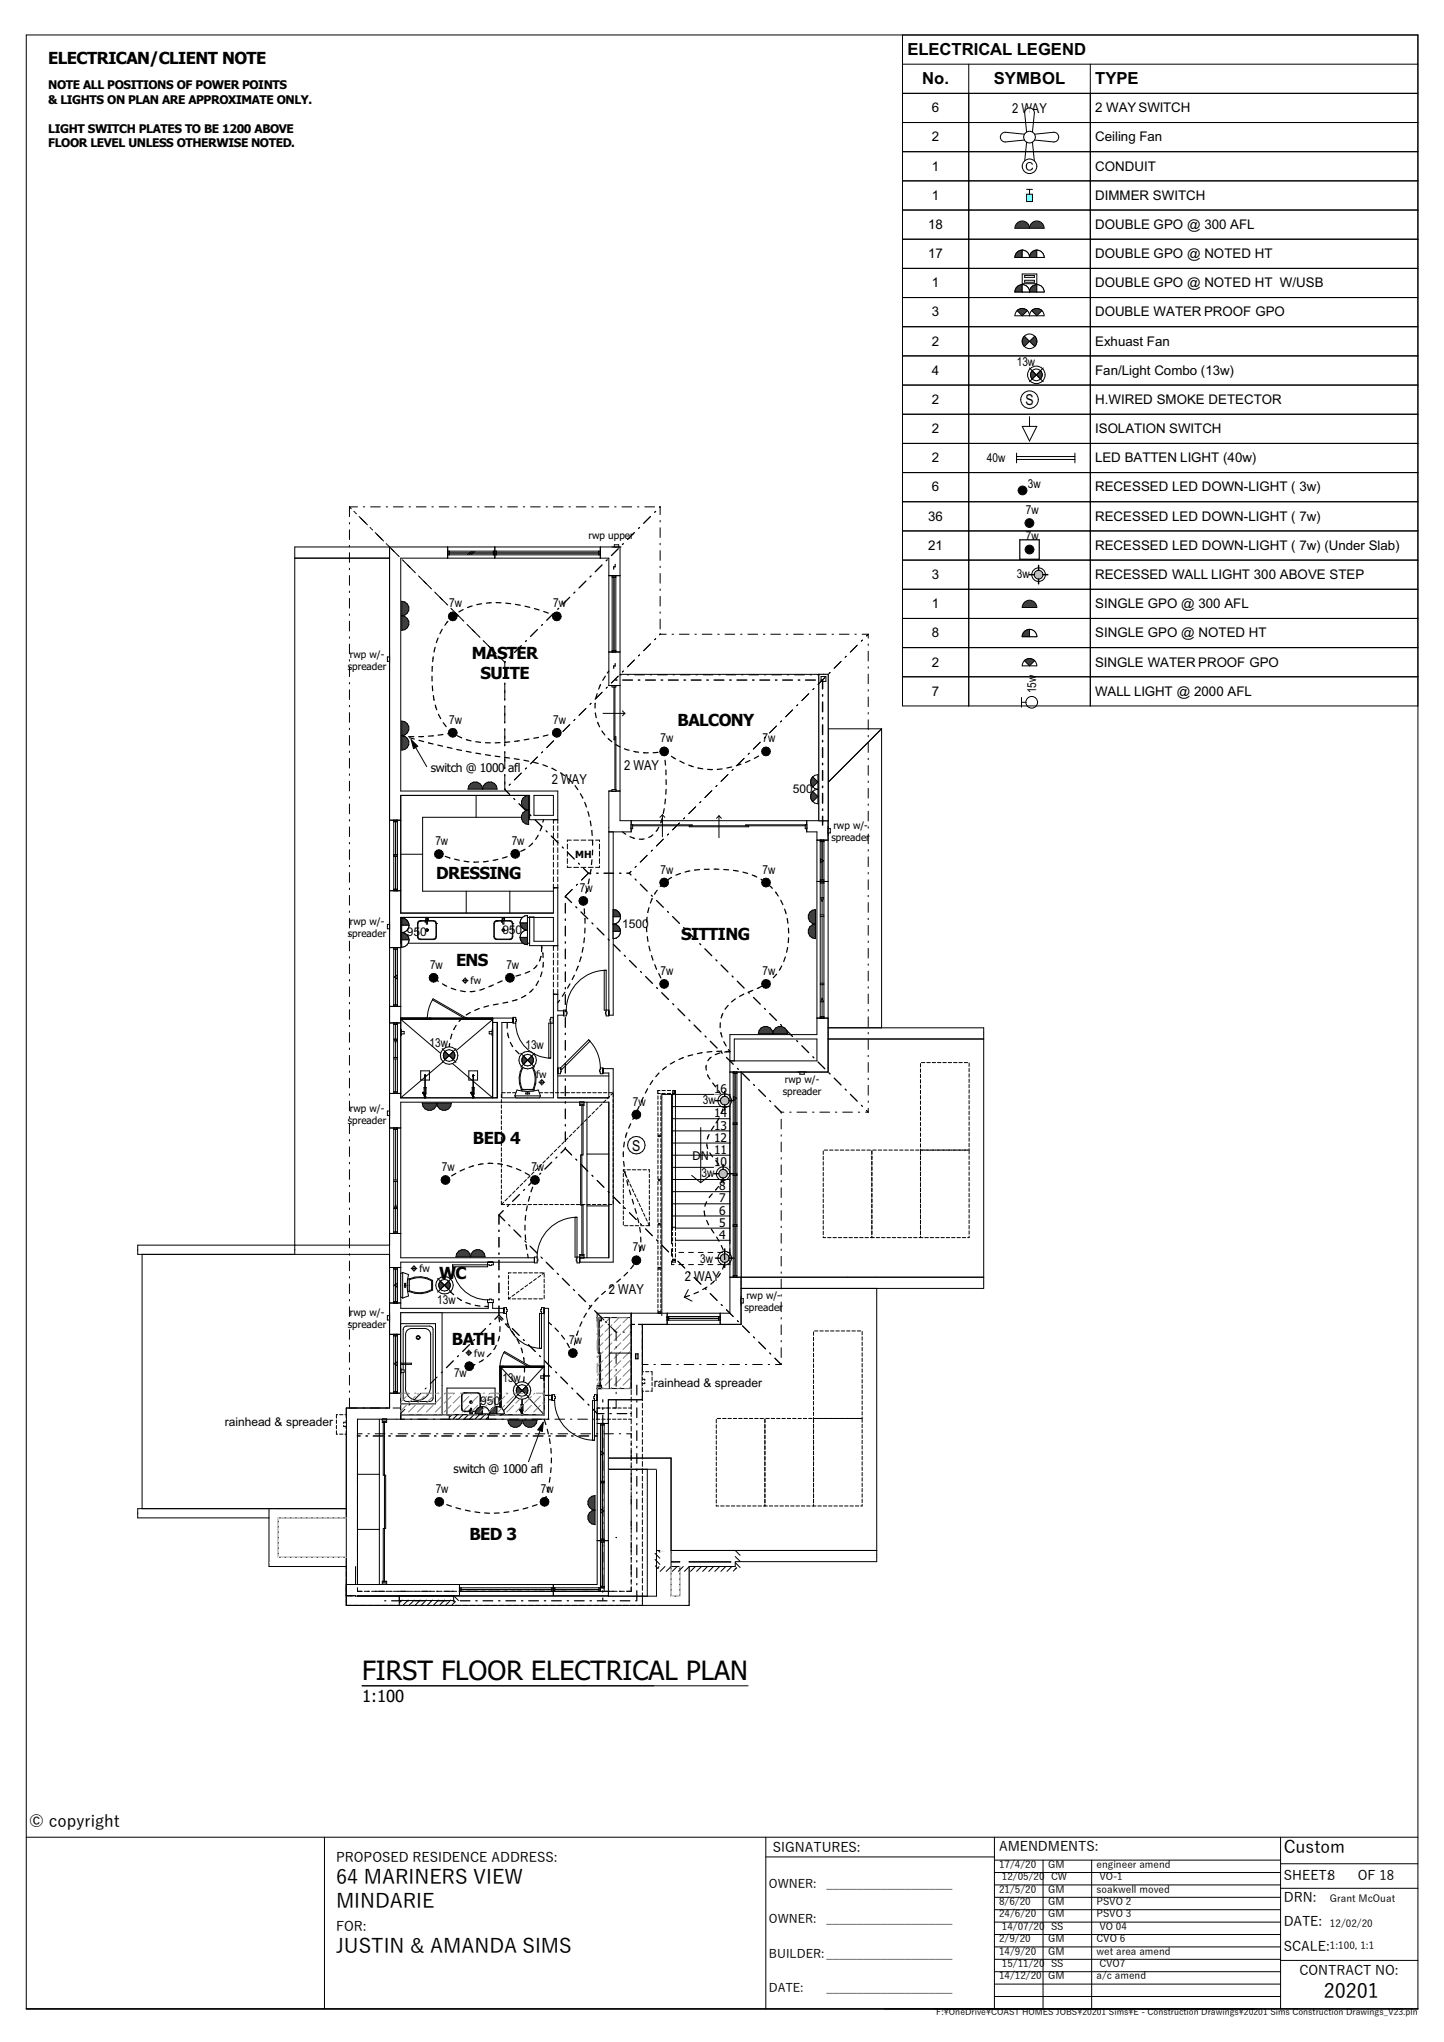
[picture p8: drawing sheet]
<svg xmlns="http://www.w3.org/2000/svg" width="297mm" height="420mm" viewBox="0 0 297 420" stroke-linecap="round" stroke-linejoin="round" font-family="sans-serif">
<defs><g id="words">
<text font-size="5.5" x="74.5" y="345.6">FIRST FLOOR ELECTRICAL PLAN</text>
<g font-size="4.1">
<text x="69.1" y="387.5">64 MARINERS VIEW</text>
<text x="69.1" y="392.4">MINDARIE</text>
<text x="69.1" y="401.6">JUSTIN &amp; AMANDA SIMS</text>
<text x="272.3" y="411">20201</text>
</g>
<text font-size="3.6" x="264" y="381">Custom</text>
<g font-size="3.4">
<text x="186.6" y="11.3">ELECTRICAL LEGEND</text>
<text x="9.9" y="13.2">ELECTRICAN/CLIENT NOTE</text>
<text x="189.7" y="17.3">No.</text>
<text x="204.4" y="17.3">SYMBOL</text>
<text x="225.3" y="17.3">TYPE</text>
<text x="97.1" y="135.5">MASTER</text>
<text x="98.8" y="139.6">SUITE</text>
<text x="139.4" y="149.3">BALCONY</text>
<text x="89.7" y="180.9">DRESSING</text>
<text x="140.1" y="193.3">SITTING</text>
<text x="93.8" y="198.6">ENS</text>
<text x="97.3" y="235.4">BED 4</text>
<text x="90.3" y="263.1">WC</text>
<text x="93" y="276.5">BATH</text>
<text x="96.6" y="316.8">BED 3</text>
<text x="74.5" y="350.2">1:100</text>
<text x="6" y="375.8">© copyright</text>
</g>
<g font-size="3.1">
<text x="210.9" y="83.3">S</text>
<text x="130" y="236.6">S</text>
</g>
<g font-size="2.8">
<text x="208.2" y="23.2">2 WAY</text>
<text x="113.5" y="161.3">2 WAY</text>
<text x="128.4" y="158.4">2 WAY</text>
<text x="140.9" y="263.4">2 WAY</text>
<text x="125.3" y="266.1">2 WAY</text>
</g>
<g font-size="2.7">
<text x="191.7" y="23.1">6</text>
<text x="225.3" y="23.1">2 WAY SWITCH</text>
<text x="191.7" y="29.1">2</text>
<text x="225.3" y="29.1">Ceiling Fan</text>
<text x="191.7" y="35.1">1</text>
<text x="225.3" y="35.1">CONDUIT</text>
<text x="191.7" y="41.1">1</text>
<text x="225.3" y="41.1">DIMMER SWITCH</text>
<text x="190.9" y="47.1">18</text>
<text x="225.3" y="47.1">DOUBLE GPO @ 300 AFL</text>
<text x="190.9" y="53.1">17</text>
<text x="225.3" y="53.1">DOUBLE GPO @ NOTED HT</text>
<text x="191.7" y="59.1">1</text>
<text x="225.3" y="59.1">DOUBLE GPO @ NOTED HT W/USB</text>
<text x="191.7" y="65.1">3</text>
<text x="225.3" y="65.1">DOUBLE WATER PROOF GPO</text>
<text x="191.7" y="71.1">2</text>
<text x="225.3" y="71.1">Exhuast Fan</text>
<text x="191.7" y="77.1">4</text>
<text x="225.3" y="77.1">Fan/Light Combo (13w)</text>
<text x="191.7" y="83.1">2</text>
<text x="225.3" y="83.1">H.WIRED SMOKE DETECTOR</text>
<text x="191.7" y="89.1">2</text>
<text x="225.3" y="89.1">ISOLATION SWITCH</text>
<text x="191.7" y="95.1">2</text>
<text x="225.3" y="95.1">LED BATTEN LIGHT (40w)</text>
<text x="191.7" y="101.1">6</text>
<text x="225.3" y="101.1">RECESSED LED DOWN-LIGHT ( 3w)</text>
<text x="190.9" y="107.1">36</text>
<text x="225.3" y="107.1">RECESSED LED DOWN-LIGHT ( 7w)</text>
<text x="190.9" y="113.1">21</text>
<text x="225.3" y="113.1">RECESSED LED DOWN-LIGHT ( 7w) (Under Slab)</text>
<text x="191.7" y="119.1">3</text>
<text x="225.3" y="119.1">RECESSED WALL LIGHT 300 ABOVE STEP</text>
<text x="191.7" y="125.1">1</text>
<text x="225.3" y="125.1">SINGLE GPO @ 300 AFL</text>
<text x="191.7" y="131.1">8</text>
<text x="225.3" y="131.1">SINGLE GPO @ NOTED HT</text>
<text x="191.7" y="137.1">2</text>
<text x="225.3" y="137.1">SINGLE WATER PROOF GPO</text>
<text x="191.7" y="143.1">7</text>
<text x="225.3" y="143.1">WALL LIGHT @ 2000 AFL</text>
<text x="69.1" y="383">PROPOSED RESIDENCE ADDRESS:</text>
<text x="159" y="380.8">SIGNATURES:</text>
<text x="205.5" y="380.7">AMENDMENTS:</text>
<text x="264" y="386.8">SHEET:8</text>
<text x="279.2" y="386.8">OF 18</text>
<text x="264" y="391.3">DRN:</text>
<text x="69.1" y="397.2">FOR:</text>
<text x="264" y="401.2">SCALE:</text>
<text x="264" y="396.2">DATE:</text>
<text x="267.3" y="406.2">CONTRACT NO:</text>
</g>
<g font-size="2.5">
<text x="9.9" y="18.4">NOTE ALL POSITIONS OF POWER POINTS</text>
<text x="9.9" y="21.4">&amp; LIGHTS ON PLAN ARE APPROXIMATE ONLY.</text>
<text x="9.9" y="27.3">LIGHT SWITCH PLATES TO BE 1200 ABOVE</text>
<text x="9.9" y="30.3">FLOOR LEVEL UNLESS OTHERWISE NOTED.</text>
<text x="209.1" y="75.3">13w</text>
<text x="203" y="95.1">40w</text>
<text x="211.4" y="100.4">3w</text>
<text x="211" y="105.7">7w</text>
<text x="211" y="111.2">7w</text>
<text x="209.1" y="118.9">3w</text>
<text x="92.4" y="124.9">7w</text>
<text x="113.8" y="124.9">7w</text>
<text x="213.1" y="142.6" transform="rotate(-90 213.1 142.6)">15w</text>
<text x="92.4" y="148.9">7w</text>
<text x="113.8" y="148.9">7w</text>
<text x="135.9" y="152.7">7w</text>
<text x="156.8" y="152.7">7w</text>
<text x="88.6" y="158.7">switch @ 1000 afl</text>
<text x="163.1" y="163.2">500</text>
<text x="89.5" y="173.8">7w</text>
<text x="105.2" y="173.8">7w</text>
<text x="135.9" y="179.7">7w</text>
<text x="156.8" y="179.7">7w</text>
<text x="119.2" y="183.4">7w</text>
<text x="128" y="190.8">1500</text>
<text x="83.7" y="192.6">950</text>
<text x="103.3" y="192.1">950</text>
<text x="88.4" y="199.3">7w</text>
<text x="104.1" y="199.3">7w</text>
<text x="135.9" y="200.5">7w</text>
<text x="156.8" y="200.5">7w</text>
<text x="88.3" y="215.3">13w</text>
<text x="108.1" y="215.7">13w</text>
<text x="130.2" y="227.4">7w</text>
<text x="144.6" y="227.1">3w15</text>
<text x="146.9" y="224.8">16</text>
<text x="146.9" y="232.3">13</text>
<text x="146.9" y="229.8">14</text>
<text x="142.5" y="238.6">DN</text>
<text x="146.9" y="239.8">10</text>
<text x="146.9" y="237.3">11</text>
<text x="146.9" y="234.8">12</text>
<text x="90.9" y="240.8">7w</text>
<text x="109.3" y="240.8">7w</text>
<text x="144.3" y="242.2">3w 9</text>
<text x="147.9" y="244.8">8</text>
<text x="147.9" y="249.8">6</text>
<text x="147.9" y="247.3">7</text>
<text x="130.2" y="257.4">7w</text>
<text x="147.9" y="254.8">4</text>
<text x="147.9" y="252.3">5</text>
<text x="144" y="259.7">3w</text>
<text x="89.9" y="268.3">13w</text>
<text x="117.1" y="276.4">7w</text>
<text x="93.4" y="283.3">7w</text>
<text x="103.3" y="284.2">13w</text>
<text x="134.5" y="285.2">rainhead &amp; spreader</text>
<text x="46.2" y="293.4">rainhead &amp; spreader</text>
<text x="98.8" y="289">950</text>
<text x="93.3" y="302.9">switch @ 1000 afl</text>
<text x="89.6" y="307">7w</text>
<text x="111.3" y="307">7w</text>
<text x="158.2" y="388.3">OWNER:</text>
<text x="170" y="388.3">_____________________</text>
<text x="158.2" y="395.6">OWNER:</text>
<text x="170" y="395.6">_____________________</text>
<text x="158.2" y="402.6">BUILDER:_____________________</text>
<text x="158.2" y="409.7">DATE:</text>
<text x="170" y="409.7">_____________________</text>
</g>
<g font-size="2.1">
<text x="121.1" y="111">rwp upper</text>
<text x="71.5" y="137.7">spreader</text>
<text x="71.9" y="135.2">rwp w/-</text>
<text x="171" y="173">spreader</text>
<text x="171.4" y="170.5">rwp w/-</text>
<text x="118.3" y="176.4">MH</text>
<text x="71.9" y="190.3">rwp w/-</text>
<text x="71.5" y="192.7">spreader</text>
<text x="96.8" y="202.5">fw</text>
<text x="110.3" y="221.7">fw</text>
<text x="161" y="225.3">spreader</text>
<text x="161.4" y="222.8">rwp w/-</text>
<text x="71.5" y="231.1">spreader</text>
<text x="71.9" y="228.6">rwp w/-</text>
<text x="86.3" y="261.7">fw</text>
<text x="153.1" y="269.7">spreader</text>
<text x="153.5" y="267.2">rwp w/-</text>
<text x="71.5" y="273.2">spreader</text>
<text x="71.9" y="270.7">rwp w/-</text>
<text x="97.5" y="279">fw</text>
<text x="205.5" y="384.2">17/4/20</text>
<text x="205.5" y="389.3">21/5/20</text>
<text x="206.1" y="386.7">12/05/20</text>
<text x="215.6" y="384.2">GM</text>
<text x="215.6" y="389.3">GM</text>
<text x="216.2" y="386.7">CW</text>
<text x="225.5" y="384.2">engineer amend</text>
<text x="225.5" y="389.3">soakwell moved</text>
<text x="226.1" y="386.7">VO-1</text>
<text x="205.5" y="391.8">8/6/20</text>
<text x="205.5" y="394.4">24/6/20</text>
<text x="215.6" y="391.8">GM</text>
<text x="215.6" y="394.4">GM</text>
<text x="225.5" y="391.8">PSVO 2</text>
<text x="225.5" y="394.4">PSVO 3</text>
<text x="273.5" y="391.2">Grant McOuat</text>
<text x="205.5" y="399.5">2/9/20</text>
<text x="206.1" y="396.9">14/07/20</text>
<text x="215.6" y="399.5">GM</text>
<text x="216.2" y="396.9">SS</text>
<text x="225.5" y="399.5">CVO 6</text>
<text x="226.1" y="396.9">VO 04</text>
<text x="273.5" y="396.3">12/02/20</text>
<text x="273.5" y="401">1:100, 1:1</text>
<text x="205.5" y="402">14/9/20</text>
<text x="205.5" y="407.1">14/12/20</text>
<text x="206.1" y="404.6">15/11/20</text>
<text x="215.6" y="402">GM</text>
<text x="215.6" y="407.1">GM</text>
<text x="216.2" y="404.6">SS</text>
<text x="225.5" y="402">wet area amend</text>
<text x="225.5" y="407.1">a/c amend</text>
<text x="226.1" y="404.6">CVO7</text>
</g>
<text font-size="1.8" x="192.6" y="414.5">F:\OneDrive\COAST HOMES JOBS\20201 Sims\E - Construction Drawings\20201 Sims Construction Drawings_V23.pln</text>
</g></defs>
<g fill="none" stroke="#000" stroke-width=".21">
<path d="M5.4 7.2h286.2v406h-286.2zM185.6 7.2v138h13.7v-132M185.6 19.2h38.7M224.3 13.2v12h-38.7M291.6 7.2v6h-106M185.6 31.2h13.7M185.6 37.2h13.7M185.6 43.2h13.7M185.6 49.2h13.7M185.6 55.2h13.7M185.6 61.2h13.7M185.6 67.2h13.7"/>
<path d="M185.6 73.2h13.7M185.6 79.2h13.7M185.6 85.2h13.7M185.6 91.2h13.7M185.6 97.2h13.7M185.6 103.2h13.7M185.6 109.2h13.7M185.6 115.2h13.7M185.6 121.2h13.7M185.6 127.2h13.7M185.6 133.2h13.7M185.6 139.2h13.7"/>
<path d="M5.4 377.9h286.2M66.7 377.9v35.3M157.5 377.9v35.3M204.5 377.9v35.3M263.4 377.9v35.3M157.5 381.9h47M204.5 397.9h58.9M204.5 395.3h58.9M204.5 392.8h58.9M204.5 390.2h58.9M204.5 387.7h58.9M204.5 385.1h58.9"/>
<path d="M204.5 382.6h58.9M214.5 382.6v30.6M224.5 382.6v30.6M263.4 383.3h28.2M263.4 388.4h28.2M204.5 408.1h58.9M204.5 405.5h58.9M204.5 403h58.9M204.5 400.4h58.9M204.5 410.6h58.9M263.4 403.2h28.2"/>
</g>
<g fill="#fff">
<path d="M211.8 22.2l.5 .1 .3 .4 .2 .5-.4 4-.6 1z" fill-rule="evenodd"/>
<path d="M210.9 22.7l.4-.4 .5-.1v6l-.6-1-.4-4z" fill-rule="evenodd"/>
<path d="M205.9 27.7l.4-.4 .5-.1 3.9 .4 1.1 .6h-6z" fill-rule="evenodd"/>
<path d="M205.8 28.2h6l-1.1 .6-3.9 .4-.5-.1-.4-.4z" fill-rule="evenodd"/>
<path d="M211.8 28.2v6l-.5-.1-.4-.4-.1-.5 .4-4z" fill-rule="evenodd"/>
<path d="M211.8 28.2l.6 1 .4 4-.2 .5-.3 .4-.5 .1z" fill-rule="evenodd"/>
<path d="M211.8 28.2h6l-.2 .5-.3 .4-.5 .1-4-.4z" fill-rule="evenodd"/>
<path d="M211.8 28.2l1-.6 4-.4 .5 .1 .3 .4 .2 .5z" fill-rule="evenodd"/>
<circle cx="211.8" cy="28.2" r="1.2"/>
</g>
<g fill="none" stroke="#000" stroke-width=".21">
<path d="M199.3 25.2h25v6h-25zM210.7 27.6l-3.9-.4a1 1 0 0 0-1 1 1 1 0 0 0 1 1l3.9-.4M211.2 27.2l-.4-4a1 1 0 0 1 1-1 1 1 0 0 1 1 1l-.4 4M211.2 29.2l-.4 4a1 1 0 0 0 1 1 1 1 0 0 0 1-1l-.4-4M212.8 27.6l4-.4a1 1 0 0 1 1 1 1 1 0 0 1-1 1l-4-.4"/>
<circle cx="211.8" cy="28.2" r="1.2"/>
</g>
<circle cx="211.8" cy="34.2" r="1.5" fill="#fff"/>
<g fill="none" stroke="#000" stroke-width=".21">
<path d="M199.3 31.2h25v6h-25zM212.3 34.8h.1"/>
<circle cx="211.8" cy="34.2" r="1.5"/>
</g>
<path d="M211.2 33.5a.74 .74 0 0 1 1.3 .3l-.3 .1a.58 .58 0 0 0-.8-.3 .58 .58 0 0 0-.2 .9 .52 .52 0 0 0 .5 .4 .52 .52 0 0 0 .6-.4h.2a.82 .82 0 0 1-1.2 .5 .82 .82 0 0 1-.2-1.3z" fill-rule="evenodd" fill="#000"/>
<path d="M211.2 40h1.2v1.5h-1.2z" fill-rule="evenodd" fill="#7fffff"/>
<path d="M199.3 37.2h25v6h-25zM211.2 40h1.2v1.5h-1.2zM211.2 39h1.2M211.8 39v1" fill="none" stroke="#000" stroke-width=".21"/>
<path d="M209.3 45.8a1.5 1.5 0 0 1 1.6-.2 1.5 1.5 0 0 1 .9 1.4h-3l.1-.7z" fill-rule="evenodd" fill="#3f3f3f"/>
<path d="M209.4 45.7a1.5 1.5 0 0 1 1.5-.1 1.5 1.5 0 0 1 .9 1.4h-3v-.5z" fill="none" stroke="#000" stroke-width=".21"/>
<path d="M212.3 45.8a1.5 1.5 0 0 1 1.6-.2 1.5 1.5 0 0 1 .9 1.4h-3l.1-.7z" fill-rule="evenodd" fill="#3f3f3f"/>
<path d="M199.3 43.2h25v6h-25zM212.4 45.7a1.5 1.5 0 0 1 1.5-.1 1.5 1.5 0 0 1 .9 1.4h-3v-.5z" fill="none" stroke="#000" stroke-width=".21"/>
<path d="M209.3 51.8a1.5 1.5 0 0 1 1.6-.2 1.5 1.5 0 0 1 .9 1.4h-3l.1-.7z" fill-rule="evenodd" fill="#fff"/>
<path d="M209.4 51.7a1.5 1.5 0 0 1 1.5-.1 1.5 1.5 0 0 1 .9 1.4h-3v-.5z" fill="none" stroke="#000" stroke-width=".21"/>
<path d="M209.2 51.9l.5-.3 .6-.1v1.5h-1.5l.1-.6z" fill-rule="evenodd" fill="#3f3f3f"/>
<path d="M209.4 51.7l.9-.2v1.5h-1.5v-.5z" fill="none" stroke="#000" stroke-width=".21"/>
<path d="M210.3 51.5a1.5 1.5 0 0 1 1.5 1.5h-1.5z" fill-rule="evenodd" fill="#fff"/>
<path d="M210.3 51.5a1.5 1.5 0 0 1 1.5 1.5h-1.5z" fill="none" stroke="#000" stroke-width=".21"/>
<path d="M212.3 51.8a1.5 1.5 0 0 1 1.6-.2 1.5 1.5 0 0 1 .9 1.4h-3l.1-.7z" fill-rule="evenodd" fill="#fff"/>
<path d="M212.4 51.7a1.5 1.5 0 0 1 1.5-.1 1.5 1.5 0 0 1 .9 1.4h-3v-.5z" fill="none" stroke="#000" stroke-width=".21"/>
<path d="M212.2 51.9l.5-.3 .6-.1v1.5h-1.5l.1-.6z" fill-rule="evenodd" fill="#3f3f3f"/>
<path d="M212.4 51.7l.9-.2v1.5h-1.5v-.5z" fill="none" stroke="#000" stroke-width=".21"/>
<path d="M213.3 51.5a1.5 1.5 0 0 1 1.5 1.5h-1.5z" fill-rule="evenodd" fill="#fff"/>
<path d="M199.3 49.2h25v6h-25zM213.3 51.5a1.5 1.5 0 0 1 1.5 1.5h-1.5z" fill="none" stroke="#000" stroke-width=".21"/>
<path d="M209.3 58.9a1.5 1.5 0 0 1 1.6-.2 1.5 1.5 0 0 1 .9 1.4h-3l.1-.7z" fill-rule="evenodd" fill="#fff"/>
<path d="M209.4 58.8a1.5 1.5 0 0 1 1.5-.1 1.5 1.5 0 0 1 .9 1.4h-3v-.5z" fill="none" stroke="#000" stroke-width=".21"/>
<path d="M209.2 59l.5-.3 .6-.1v1.5h-1.5l.1-.6z" fill-rule="evenodd" fill="#3f3f3f"/>
<path d="M209.4 58.8l.9-.2v1.5h-1.5v-.5z" fill="none" stroke="#000" stroke-width=".21"/>
<path d="M210.3 58.6a1.5 1.5 0 0 1 1.5 1.5h-1.5z" fill-rule="evenodd" fill="#fff"/>
<path d="M210.3 58.6a1.5 1.5 0 0 1 1.5 1.5h-1.5z" fill="none" stroke="#000" stroke-width=".21"/>
<path d="M212.3 58.9a1.5 1.5 0 0 1 1.6-.2 1.5 1.5 0 0 1 .9 1.4h-3l.1-.7z" fill-rule="evenodd" fill="#fff"/>
<path d="M212.4 58.8a1.5 1.5 0 0 1 1.5-.1 1.5 1.5 0 0 1 .9 1.4h-3v-.5z" fill="none" stroke="#000" stroke-width=".21"/>
<path d="M212.2 59l.5-.3 .6-.1v1.5h-1.5l.1-.6z" fill-rule="evenodd" fill="#3f3f3f"/>
<path d="M212.4 58.8l.9-.2v1.5h-1.5v-.5z" fill="none" stroke="#000" stroke-width=".21"/>
<path d="M213.3 58.6a1.5 1.5 0 0 1 1.5 1.5h-1.5z" fill-rule="evenodd" fill="#fff"/>
<path d="M213.3 58.6a1.5 1.5 0 0 1 1.5 1.5h-1.5z" fill="none" stroke="#000" stroke-width=".21"/>
<path d="M210.3 56.4h3v2h-3z" fill-rule="evenodd" fill="#fff"/>
<path d="M199.3 55.2h25v6h-25zM210.3 56.4h3v2h-3zM210.8 56.7h2v.4h-2zM210.8 57.7h2v.4h-2z" fill="none" stroke="#000" stroke-width=".21"/>
<path d="M209.3 63.8a1.5 1.5 0 0 1 1.6-.2 1.5 1.5 0 0 1 .9 1.4h-3l.1-.7z" fill-rule="evenodd" fill="#fff"/>
<path d="M209.4 63.7a1.5 1.5 0 0 1 1.5-.1 1.5 1.5 0 0 1 .9 1.4h-3v-.5z" fill="none" stroke="#000" stroke-width=".21"/>
<path d="M209.2 63.9a1.5 1.5 0 0 1 2.1 0l-1 1.1z" fill-rule="evenodd" fill="#3f3f3f"/>
<path d="M209.2 63.9a1.5 1.5 0 0 1 2.1 0l-1 1.1z" fill="none" stroke="#000" stroke-width=".21"/>
<path d="M212.3 63.8a1.5 1.5 0 0 1 1.6-.2 1.5 1.5 0 0 1 .9 1.4h-3l.1-.7z" fill-rule="evenodd" fill="#fff"/>
<path d="M212.4 63.7a1.5 1.5 0 0 1 1.5-.1 1.5 1.5 0 0 1 .9 1.4h-3v-.5z" fill="none" stroke="#000" stroke-width=".21"/>
<path d="M212.2 63.9a1.5 1.5 0 0 1 2.1 0l-1 1.1z" fill-rule="evenodd" fill="#3f3f3f"/>
<path d="M199.3 61.2h25v6h-25zM212.2 63.9a1.5 1.5 0 0 1 2.1 0l-1 1.1z" fill="none" stroke="#000" stroke-width=".21"/>
<circle cx="211.8" cy="70.2" r="1.5" fill="#fff"/>
<circle cx="211.8" cy="70.2" r="1.5" fill="none" stroke="#000" stroke-width=".21"/>
<path d="M210.7 69.1l1.1 1.1-1.1 1.1a1.5 1.5 0 0 1 0-2.2z" fill-rule="evenodd" fill="#3f3f3f"/>
<path d="M210.7 69.1l1.1 1.1-1.1 1.1a1.5 1.5 0 0 1 0-2.2z" fill="none" stroke="#000" stroke-width=".21"/>
<path d="M211.8 70.2l1-1.1a1.5 1.5 0 0 1 0 2.2z" fill-rule="evenodd" fill="#3f3f3f"/>
<path d="M199.3 67.2h25v6h-25zM211.8 70.2l1-1.1a1.5 1.5 0 0 1 0 2.2z" fill="none" stroke="#000" stroke-width=".21"/>
<circle cx="213.2" cy="77.1" r="1.8" fill="#fff"/>
<circle cx="213.2" cy="77.1" r="1.8" fill="none" stroke="#000" stroke-width=".21"/>
<circle cx="213.2" cy="77.1" r="1.2" fill="#fff"/>
<circle cx="213.2" cy="77.1" r="1.2" fill="none" stroke="#000" stroke-width=".21"/>
<path d="M212.3 76.3l.9 .8-.9 .8-.3-.5v-.6z" fill-rule="evenodd" fill="#3f3f3f"/>
<path d="M212.3 76.3l.9 .8-.9 .8a1.2 1.2 0 0 1 0-1.6z" fill="none" stroke="#000" stroke-width=".21"/>
<path d="M213.2 77.1l.8-.8 .3 .5v.6l-.3 .5z" fill-rule="evenodd" fill="#3f3f3f"/>
<path d="M199.3 73.2h25v6h-25zM211.7 75.7l2.9 2.8M214 76.3a1.2 1.2 0 0 1 0 1.6M214.6 75.7l-2.9 2.8" fill="none" stroke="#000" stroke-width=".21"/>
<circle cx="211.8" cy="82.2" r="1.8" fill="#fff"/>
<g fill="none" stroke="#000" stroke-width=".21">
<path d="M199.3 79.2h25v6h-25zM211.8 85.7v5"/>
<circle cx="211.8" cy="82.2" r="1.8"/>
</g>
<path d="M210.3 87.7h3l-1.5 3z" fill="#fff"/>
<g fill="none" stroke="#000" stroke-width=".21">
<path d="M199.3 85.2h25v30h-25zM199.3 91.2h25M199.3 97.2h25M209.1 94.5h12M209.1 93.9h12M209.1 93.2v2M210.3 87.7h3l-1.5 3zM221.1 93.2v2M199.3 103.2h25M199.3 109.2h25"/>
<circle cx="210.3" cy="100.9" r=".9"/>
<circle cx="211.7" cy="107.6" r=".9"/>
<circle cx="211.8" cy="113" r=".9"/>
</g>
<g fill="#000">
<circle cx="210.3" cy="100.9" r=".9"/>
<circle cx="211.7" cy="107.6" r=".9"/>
<circle cx="211.8" cy="113" r=".9"/>
</g>
<path d="M209.8 111h4v4h-4z" fill="none" stroke="#000" stroke-width=".25"/>
<circle cx="213.6" cy="118.2" r=".9" fill="#c07fff"/>
<g fill="none" stroke="#000" stroke-width=".21">
<path d="M199.3 115.2h25v6h-25z"/>
<circle cx="213.6" cy="118.2" r=".9"/>
<circle cx="213.6" cy="118.2" r="1.4"/>
</g>
<path d="M211.7 118.2h1M213.6 116.3v1M213.6 119.1v1M214.5 118.2h1" fill="none" stroke="#000" stroke-width=".3"/>
<path d="M210.8 123.8a1.5 1.5 0 0 1 1.6-.2 1.5 1.5 0 0 1 .9 1.4h-3l.1-.7z" fill-rule="evenodd" fill="#3f3f3f"/>
<path d="M199.3 121.2h25v6h-25zM210.9 123.7a1.5 1.5 0 0 1 1.5-.1 1.5 1.5 0 0 1 .9 1.4h-3v-.5z" fill="none" stroke="#000" stroke-width=".21"/>
<path d="M210.8 129.8a1.5 1.5 0 0 1 1.6-.2 1.5 1.5 0 0 1 .9 1.4h-3l.1-.7z" fill-rule="evenodd" fill="#fff"/>
<path d="M210.9 129.7a1.5 1.5 0 0 1 1.5-.1 1.5 1.5 0 0 1 .9 1.4h-3v-.5z" fill="none" stroke="#000" stroke-width=".21"/>
<path d="M210.7 129.9l.5-.3 .6-.1v1.5h-1.5l.1-.6z" fill-rule="evenodd" fill="#3f3f3f"/>
<path d="M210.9 129.7l.9-.2v1.5h-1.5v-.5z" fill="none" stroke="#000" stroke-width=".21"/>
<path d="M211.8 129.5a1.5 1.5 0 0 1 1.5 1.5h-1.5z" fill-rule="evenodd" fill="#fff"/>
<path d="M199.3 127.2h25v6h-25zM211.8 129.5a1.5 1.5 0 0 1 1.5 1.5h-1.5z" fill="none" stroke="#000" stroke-width=".21"/>
<path d="M210.8 135.8a1.5 1.5 0 0 1 1.6-.2 1.5 1.5 0 0 1 .9 1.4h-3l.1-.7z" fill-rule="evenodd" fill="#fff"/>
<path d="M210.9 135.7a1.5 1.5 0 0 1 1.5-.1 1.5 1.5 0 0 1 .9 1.4h-3v-.5z" fill="none" stroke="#000" stroke-width=".21"/>
<path d="M210.7 135.9a1.5 1.5 0 0 1 2.1 0l-1 1.1z" fill-rule="evenodd" fill="#3f3f3f"/>
<path d="M199.3 133.2h25v6h-25zM210.7 135.9a1.5 1.5 0 0 1 2.1 0l-1 1.1z" fill="none" stroke="#000" stroke-width=".21"/>
<circle cx="212.2" cy="144.4" r="1.2" fill="#fff"/>
<g fill="none" stroke="#000" stroke-width=".21">
<path d="M291.6 13.2v132h-92.3v-6h92.3M291.6 19.2h-67.3v126M224.3 25.2h67.3M224.3 31.2h67.3M224.3 37.2h67.3M224.3 43.2h67.3M224.3 49.2h67.3M224.3 55.2h67.3M224.3 61.2h67.3M224.3 67.2h67.3M224.3 73.2h67.3M224.3 79.2h67.3"/>
<path d="M224.3 85.2h67.3M224.3 91.2h67.3M224.3 97.2h67.3M224.3 103.2h67.3M224.3 109.2h67.3M224.3 115.2h67.3M224.3 121.2h67.3M224.3 127.2h67.3M224.3 133.2h67.3M210.1 144.4h.9M210.1 143.4v2"/>
<circle cx="212.2" cy="144.4" r="1.2"/>
</g>
<!-- layer: D1  WALLS-(external) -->
<path d="M101.3 210.3h.9v15.5h-.9z" fill-rule="evenodd" fill="#fff"/>
<path d="M101.3 210.3h.9v15.5h-.9zM82.1 328.2h43v-26h10.6v20h6v8h-59.6z" fill="none" stroke="#000" stroke-width=".21"/>
<path d="M168.4 138.7h1.9v30.1h-1.9z" fill-rule="evenodd" fill="#fff"/>
<path d="M168.4 138.7h1.9v30.1h-1.9z" fill="none" stroke="#000" stroke-width=".21"/>
<path d="M60.6 112.5h19.5v2.3h-19.5z" fill-rule="evenodd" fill="#fff"/>
<path d="M60.6 112.5h19.5v2.3h-19.5z" fill="none" stroke="#000" stroke-width=".21"/>
<path d="M130.7 278.5h.5v1h-.5z" fill-rule="evenodd" fill="#c0c0c0"/>
<path d="M130.7 278.5h.5v1h-.5z" fill="none" stroke="#000" stroke-width=".25"/>
<g fill="#fff">
<path d="M71.2 329.3h.9l-.9 .9z"/>
<path d="M72.2 328.3h.9l-.9 .9z"/>
<path d="M140.8 329.3h.9v.9z"/>
<path d="M140.7 329.2l.1 .1z"/>
<path d="M139.8 328.3h.9v.9z"/>
<path d="M71.2 330.2l.9-.9v.9z"/>
<path d="M140.8 329.3l.9 .9h-.9z"/>
<path d="M72.2 329.2l-.1 .1z"/>
<path d="M72.2 329.2l.9-.9v.9z"/>
<path d="M139.8 328.3l.9 .9h-.9z"/>
<path d="M72.1 329.3h68.7v.9h-68.7z" fill-rule="evenodd"/>
<path d="M72.2 329.2l68.5 .1z" fill-rule="evenodd"/>
<path d="M73.1 328.3h66.7v.9h-66.7z" fill-rule="evenodd"/>
</g>
<path d="M71.2 329.3v.9h70.5v-.9M73.1 328.3h61.9M138 328.3h1.8" fill="none" stroke="#000" stroke-width=".21"/>
<g fill="#fff">
<path d="M136.6 320.3h13.7v.9h-13.7z" fill-rule="evenodd"/>
<path d="M136.6 319.8h13.7v.5h-13.7z" fill-rule="evenodd"/>
<path d="M136.6 318.9h13.7v.9h-13.7z" fill-rule="evenodd"/>
<path d="M151.2 320.3h29.1v.9h-29.1z" fill-rule="evenodd"/>
<path d="M151.2 319.8h29.1v.5h-29.1z" fill-rule="evenodd"/>
<path d="M151.2 318.9h29.1v.9h-29.1z" fill-rule="evenodd"/>
</g>
<path d="M150.3 318.9h-13.7v.4M151.2 318.9h29.1v2.3h-29.1M136.6 321.2h3.2M141.7 321.2h8.6" fill="none" stroke="#000" stroke-width=".21"/>
<g fill="#fff">
<path d="M55.3 321.3h.9l-.9 .9z"/>
<path d="M56.3 320.3h.9l-.9 .9z"/>
<path d="M55.3 322.2l.9-.9v.9z"/>
<path d="M56.3 321.2l-.1 .1z"/>
<path d="M56.3 321.2l.9-.9v.9z"/>
<path d="M56.2 321.3h15v.9h-15z" fill-rule="evenodd"/>
<path d="M56.3 321.2l14.9 .1z" fill-rule="evenodd"/>
<path d="M57.2 320.3h14v.9h-14z" fill-rule="evenodd"/>
</g>
<path d="M57.2 320.3h14v1.9h-15.9v-.9" fill="none" stroke="#000" stroke-width=".21"/>
<g fill="#fff">
<path d="M55.3 310.3h.9v.9z"/>
<path d="M56.2 311.2l.1 .1z"/>
<path d="M56.3 311.3h.9v.9z"/>
<path d="M55.3 310.3l.9 .9h-.9z"/>
<path d="M56.3 311.3l.9 .9h-.9z"/>
<path d="M55.3 311.2h.9v10.1h-.9z" fill-rule="evenodd"/>
<path d="M56.2 311.3l.1 9.9z" fill-rule="evenodd"/>
<path d="M56.3 312.2h.9v8.1h-.9z" fill-rule="evenodd"/>
</g>
<path d="M55.3 310.3h.9M55.3 312.2v9.1M57.2 312.2v8.1" fill="none" stroke="#000" stroke-width=".21"/>
<g fill="#fff">
<path d="M28.3 311.3h27v.9h-27z" fill-rule="evenodd"/>
<path d="M28.3 311.2l27 .1z" fill-rule="evenodd"/>
<path d="M28.3 310.3h27v.9h-27z" fill-rule="evenodd"/>
</g>
<path d="M55.3 310.3h-27v1.9h27" fill="none" stroke="#000" stroke-width=".21"/>
<g fill="#fff">
<path d="M135.9 301.3h.3l-.3 .2z"/>
<path d="M137.1 299.9h.9l-.9 .7z"/>
<path d="M135 302.2l.9-.7v.7z"/>
<path d="M135 301.3h.9v.2l-.9 .7z" fill-rule="evenodd"/>
<path d="M135.9 300.8h1l-.7 .5h-.3z" fill-rule="evenodd"/>
<path d="M135 302.2h.9v17.1h-.9z" fill-rule="evenodd"/>
<path d="M136.2 301.3l.7-.5h.2v.5z" fill-rule="evenodd"/>
<path d="M135.9 301.5l.3-.2h.9v18h-1.2z" fill-rule="evenodd"/>
<path d="M137.1 300.6l.9-.7v.9h-.9z" fill-rule="evenodd"/>
<path d="M137.1 300.8h.9v18.5h-.9z" fill-rule="evenodd"/>
</g>
<path d="M137.1 299.9h.9v19.4M135 302.2v17.1" fill="none" stroke="#000" stroke-width=".21"/>
<g fill="#fff">
<path d="M136.9 300.8l.2-.2v.2z"/>
<path d="M125.1 301.3h9.9v.9h-9.9z" fill-rule="evenodd"/>
<path d="M125.1 300.8h10.8v.5h-10.8z" fill-rule="evenodd"/>
<path d="M125.1 299.9h12v.7l-.2 .2h-11.8z" fill-rule="evenodd"/>
</g>
<path d="M137.1 299.9h-12v2.3h9.9" fill="none" stroke="#000" stroke-width=".21"/>
<g fill="#fff">
<path d="M180.3 264.1h22v.9h-22z" fill-rule="evenodd"/>
<path d="M180.3 263.6h22v.5h-22z" fill-rule="evenodd"/>
<path d="M180.3 262.7h22v.9h-22z" fill-rule="evenodd"/>
</g>
<path d="M180.3 262.7h22v2.3h-22" fill="none" stroke="#000" stroke-width=".21"/>
<g fill="#fff">
<path d="M71.2 322.2h.9v3.7h-.9z" fill-rule="evenodd"/>
<path d="M71.2 328.2h.9v1.1h-.9z" fill-rule="evenodd"/>
<path d="M72.1 322.2l.1 3.7z" fill-rule="evenodd"/>
<path d="M72.1 328.2l.1 1z" fill-rule="evenodd"/>
<path d="M72.2 322.2h.9v3.7h-.9z" fill-rule="evenodd"/>
<path d="M72.2 328.2l.9 .1z" fill-rule="evenodd"/>
</g>
<path d="M71.2 328.2l1.9 .1M71.2 322.2v7.1M73.1 322.2v3.7h-1.9" fill="none" stroke="#000" stroke-width=".21"/>
<g fill="#fff">
<path d="M140.8 322.2h.9v7.1h-.9z" fill-rule="evenodd"/>
<path d="M140.7 322.2l.1 7z" fill-rule="evenodd"/>
<path d="M139.8 322.2h.9v6.1h-.9z" fill-rule="evenodd"/>
<path d="M140.8 321.2l.9 .1z" fill-rule="evenodd"/>
<path d="M140.7 321.2l.1 .1z" fill-rule="evenodd"/>
<path d="M139.8 321.2l.9 .1z" fill-rule="evenodd"/>
</g>
<path d="M139.8 321.2v.1M139.8 322.2v6.1M141.7 321.2v.1M141.7 322.2v7.1" fill="none" stroke="#000" stroke-width=".21"/>
<path d="M135.7 322.2l.9-.9h13.7l.9 .9z" fill-rule="evenodd" fill="#fff"/>
<path d="M135.7 322.2h4.1M136.6 321.3h3.2M141.7 321.3h8.6M141.7 322.2h9.5" fill="none" stroke="#000" stroke-width=".21"/>
<path d="M135.7 319.3h.9v2l-.9 .9z" fill-rule="evenodd" fill="#fff"/>
<path d="M136.6 319.3h-.9v2.9M136.6 321.2v.1" fill="none" stroke="#000" stroke-width=".21"/>
<path d="M150.3 318.9h.9v3.3l-.9-.9z" fill-rule="evenodd" fill="#fff"/>
<path d="M150.3 318.9h.9M150.3 321.2v.1M151.2 321.2v1" fill="none" stroke="#000" stroke-width=".21"/>
<g fill="#fff">
<path d="M152.4 264.1h27.9v.9h-27.9z" fill-rule="evenodd"/>
<path d="M152.4 263.6h27.9v.5h-27.9z" fill-rule="evenodd"/>
<path d="M152.4 262.7h27.9v.9h-27.9z" fill-rule="evenodd"/>
</g>
<path d="M180.3 262.7h-27.9v2.3h27.9" fill="none" stroke="#000" stroke-width=".21"/>
<g fill="#fff">
<path d="M28.3 256.1h32.3v.9h-32.3z" fill-rule="evenodd"/>
<path d="M28.3 257l32.3 .1z" fill-rule="evenodd"/>
<path d="M28.3 257.1h32.3v.9h-32.3z" fill-rule="evenodd"/>
</g>
<path d="M28.3 256.1h32.3v1.9h-32.3z" fill="none" stroke="#000" stroke-width=".21"/>
<g fill="#fff">
<path d="M170.3 211.4h32v.9h-32z" fill-rule="evenodd"/>
<path d="M170.3 212.3h32v.5h-32z" fill-rule="evenodd"/>
<path d="M170.3 212.8h32v.9h-32z" fill-rule="evenodd"/>
</g>
<path d="M170.3 211.4h32v2.3h-32z" fill="none" stroke="#000" stroke-width=".21"/>
<g fill="#fff">
<path d="M56.2 310.3h15v.9h-15z" fill-rule="evenodd"/>
<path d="M56.3 311.2l14.9 .1z" fill-rule="evenodd"/>
<path d="M57.2 311.3h14v.9h-14z" fill-rule="evenodd"/>
</g>
<path d="M56.2 310.3h15v1.9h-14" fill="none" stroke="#000" stroke-width=".21"/>
<g fill="#fff">
<path d="M135 319.3h.9v9h-.9z" fill-rule="evenodd"/>
<path d="M135.9 319.3h1.2v9h-1.2z" fill-rule="evenodd"/>
<path d="M137.1 319.3h.9v9h-.9z" fill-rule="evenodd"/>
</g>
<path d="M135 319.3v9M138 319.3v9" fill="none" stroke="#000" stroke-width=".21"/>
<!-- layer: J1  ROOF-(cover) -->
<path d="M60.6 114.8h19.5v141.3h-19.5zM170.3 149.9h11v61.5h-11zM181.3 149.9l-11 11M152.4 220.5h17.9v-6.8h32v49h-49.9zM29.2 258h50.9v31.6h-8.9v20.7h-42zM132.1 272.4h20.3v-7.4h27.9v53.9h-42.3v-19h-12.9v-12h7zM125.1 302.2h8v26.1h-8z" fill="none" stroke="#000" stroke-width=".21"/>
<!-- layer: D1  WALLS-(external) -->
<path d="M150.1 220.5h2.3v42.2h-2.3z" fill-rule="evenodd" fill="#fff"/>
<g fill="none" stroke="#000" stroke-width=".21">
<path d="M151 218.2h-.9v51.9M150.1 220.5h2.3v51.9h-.9M150.8 220.5v42.2M150.8 220.8h.8M150.8 231h.8M150.8 231.3h.8M150.9 225.5l.6 .4-.6 .4zM151.2 220.8v10.2M151.2 231.3v10.2M151.6 220.5v42.2M150.8 241.5h.8M150.8 241.8h.8"/>
<path d="M150.8 251.9h.8M150.8 252.2h.8M151.2 241.8v10.1M151.2 252.2v10.2M150.1 262.7h2.3M150.8 262.4h.8"/>
</g>
<path d="M137.2 270.1h10.9v2.3h-10.9z" fill-rule="evenodd" fill="#fff"/>
<path d="M137.2 270.1v2.3M137.2 271.5h10.9M137.2 270.8h10.9M137.5 271.2h10.3M137.5 270.8v.7M147.8 270.8v.7M148.1 270.1v2.3M150.1 270.1h-20.3v2.3h21.7" fill="none" stroke="#000" stroke-width=".21"/>
<g fill="#fff">
<path d="M122.8 316.9h2.3v11.3l-2.3-2.3z" fill-rule="evenodd"/>
<path d="M122.8 292.8h2.3v24.1h-2.3z" fill-rule="evenodd"/>
</g>
<g fill="none" stroke="#000" stroke-width=".21">
<path d="M122.8 292.8h2.3M122.8 287.9v38M123.5 292.8v33.8h.8M123.5 293.1h.8M123.6 298.5l.6 .4-.6 .4zM123.7 285.6h-.9v1.4M123.9 293.1v11.6M124.3 292.8v34.5M125.1 287.9v40.3M122.8 316.9h2.3M123.5 317.2h.8M123.5 316.6h.8"/>
<path d="M123.5 305h.8M123.5 304.7h.8M123.6 310.4l.6 .4-.6 .4zM123.9 305v11.6M123.9 317.2v9.1M123.5 326.3h.8"/>
</g>
<g fill="#fff">
<path d="M113.8 325.9h9l2.3 2.3h-11.3z" fill-rule="evenodd"/>
<path d="M94.5 325.9h19.3v2.3h-19.3z" fill-rule="evenodd"/>
</g>
<g fill="none" stroke="#000" stroke-width=".21">
<path d="M113.5 286.9h.6v.4h.1l-.1 .8h-.6zM113.5 287h-.7v.9h.7M114.1 288a8.2 8.2 0 0 0 8.2 8.2M122.3 286.9v.4h-.2v.4h.2v8.5h-.4v-8.2l.9 .1v-1.2zM71.2 325.9h7.4M71.2 322.2v8h.9M71.2 328.2h1.9M73.5 322.2v3.7M79.5 325.9h43.3M94.5 325.9v2.3M94.5 327.3h29.8M94.5 326.6h29v.7"/>
<path d="M94.8 327h18.7M94.8 326.6v.7M113.5 326.6v.7M113.8 325.9v2.3M114.1 327h9.1M114.1 326.6v.7M123.2 326.6v.7M125.1 328.2l-51.6 .1"/>
</g>
<path d="M111.9 283h.9v4h-.9z" fill-rule="evenodd" fill="#fff"/>
<g fill="none" stroke="#000" stroke-width=".21">
<path d="M126.1 219.8v39.8M151 218.2h17M170.3 219.6v.9h-17.9M82.4 225.8h19.9M82.4 226.7h36.8M103.2 225.8h10.6M120.1 226.7h5.1v32M125.2 220.7v5.1h-10.5M82.4 269.1h18M82.4 270h21.2M101.3 269.1h2.3M103.6 269h.6v.4h.1l-.1 .8h-.6z"/>
<path d="M104.2 270.1a7.2 7.2 0 0 0 7.2 7.2M111.4 277.3v-7.5h-.2v-.4h.2v-.4h.5v15M111.4 270.2h.5M111.4 270.1h-.4v7.2h.4M111.9 269.1h.9v22.8M111.9 283h.9M111.9 287h.9M111.9 284.5v1M111.9 286v5M112.8 283h.1M112.8 287h.1"/>
</g>
<g fill="#fff">
<path d="M168 181.3h2.3v28.1h-2.3z" fill-rule="evenodd"/>
<path d="M168 172.8h2.3v8.5h-2.3z" fill-rule="evenodd"/>
</g>
<g fill="none" stroke="#000" stroke-width=".21">
<path d="M168 172.8h2.3M168 171.1v41.7M168.7 172.8v36.6M168.7 173.1h.8M168.8 176.7l.6 .4-.6 .3zM169.1 173.1v7.9M169.4 168.8h.9v50.8M169.5 172.8v36.6M168 181.3h2.3M168.7 181.6h.8M168.7 188.5h.8M168.7 188.2h.8"/>
<path d="M168.7 181h.8M168.8 184.6h.6l-.3 .8zM169.1 181.6v6.6M169.1 188.5v13.7M168 209.4h2.3M168 213.7v4.5M168.7 202.5h.8M168.7 202.2h.8M168.7 209.1h.8M169.1 202.5v6.6M169.1 205.3l.3 .8h-.6z"/>
</g>
<path d="M129.8 168.8h36.1v2.3h-36.1z" fill-rule="evenodd" fill="#fff"/>
<path d="M127.5 168.8h41.9M129.8 168.8v2.3h-4.6v-.9M165.9 168.8v2.3h2.1" fill="none" stroke="#000" stroke-width=".21"/>
<path d="M165.6 169.7h.3v.8h-.3z" fill-rule="evenodd" fill="#fff"/>
<path d="M165.6 169.7h.3v.8h-.3z" fill="none" stroke="#000" stroke-width=".21"/>
<path d="M129.8 169.7h.3v.8h-.3z" fill-rule="evenodd" fill="#fff"/>
<path d="M130.1 169.7v.8h-.3v-.8h12.6v.2M130.1 169.9h35.5v-.2h-12.2v.2M136.2 167.6v4.5M136.2 167.6l.5 .5M136.2 167.6l-.5 .5M141.8 169.9v.2h12.2v-.2M147.9 167.8v4.5M147.9 167.8l.5 .5M147.9 167.8l-.5 .5" fill="none" stroke="#000" stroke-width=".21"/>
<g fill="#fff">
<path d="M125.2 118.4h2.3v15.7h-2.3z" fill-rule="evenodd"/>
<path d="M125.2 141h2.3v21.7h-2.3z" fill-rule="evenodd"/>
</g>
<path d="M125.2 118.4h2.3M125.2 114.8v26.2h2.3M125.9 118.4v15.7M125.9 118.7h.8M126.3 118.7v15.1M126.6 112.5h.9v56.3M126.7 118.4v15.7M125.2 134.1h2.3M125.9 133.8h.8M127.5 162.7h-2.3v7.5" fill="none" stroke="#000" stroke-width=".21"/>
<path d="M125.9 162.4h.8v.3h-.8z" fill-rule="evenodd" fill="#fff"/>
<path d="M125.9 162.4h.8v.3h-.8z" fill="none" stroke="#000" stroke-width=".21"/>
<path d="M125.9 141h.8v.3h-.8z" fill-rule="evenodd" fill="#fff"/>
<path d="M124 146.7h4.5M125.9 141h.8v.3h-.8zM126.3 141.3v10.9h.2M126.5 141.3v21.1h.2v-10.8h-.2M128 146.2l.5 .5M128.5 146.7l-.5 .5" fill="none" stroke="#000" stroke-width=".21"/>
<g fill="#fff">
<path d="M113.8 194.5h.9v10h-.9z" fill-rule="evenodd"/>
<path d="M113.8 168.6h.9v14h-.9z" fill-rule="evenodd"/>
</g>
<g fill="none" stroke="#000" stroke-width=".21">
<path d="M113.8 168.6h.1M113.8 168.6h.9M113.8 163.6v4.1M113.8 168.6v.8M113.8 169.9v1M113.8 171.4v1M113.8 172.9v1M113.8 174.4v1M113.8 175.9v1M113.8 177.4v1M113.8 178.9v1M114.7 162.7v6.7"/>
<path d="M114.7 169.9v1M114.7 171.4v1M114.7 172.9v1M114.7 174.4v1M114.7 175.9v1M114.7 177.4v1M114.7 178.9v1M113.8 194.5h.1M113.8 182.6h.1M113.8 194.5h.9M113.8 182.6h.9M113.8 180.4v1"/>
<path d="M113.8 181.9v5.9M113.8 188.7v4.9M113.8 194.5v1M113.8 196v1M113.8 197.5v1M113.8 199v1M114.7 180.4v1M114.7 181.9v13.6M114.7 196v1M114.7 197.5v1M114.7 199v1M113.8 204.5h.1"/>
<path d="M113.8 204.5h.9M113.8 200.5v1M113.8 202v1M113.8 203.5v5.9M113.8 210.3v15.5M114.7 200.5v1M114.7 202v1M114.7 203.5v4.4M114.7 208.8v11M114.7 220.7v5.1"/>
</g>
<g fill="#fff">
<path d="M101.8 112.5h21.7v2.3h-21.7z" fill-rule="evenodd"/>
<path d="M92.1 112.5h9.7v2.3h-9.7z" fill-rule="evenodd"/>
</g>
<g fill="none" stroke="#000" stroke-width=".21">
<path d="M82.4 114.8h42.8M92.1 112.5v2.3M92.1 113.4h31.4M92.1 114.1h31.4M92.4 113.7h9.1M92.4 113.4v.7M96.9 113.4l-.7 .6M97.3 113.4l-.8 .6M97.7 113.4l-.8 .6M101.5 113.4v.7M101.8 112.5v2.3M102.1 113.7h21.1"/>
<path d="M102.1 113.4v.7M123.2 113.4v.7M123.5 112.5v2.3M126.6 112.5h-46.5v.9M124.7 199.6a8.2 8.2 0 0 0-8.2 8.2M124.7 199.6v8.6h-.2v.4h.2v.4h.5v-1.2h-.5M124.7 199.6h-.4v8.2h.4M114.7 207.9h1.2M114.7 208.8h1.2M115.9 207.8h.6v.4h.1l-.1 .8h-.6zM125.2 208.8h.9M168 212.8h-17.9v5.4h.9v-4.5h17"/>
</g>
<path d="M119.2 226.7h.9v32h-.9z" fill-rule="evenodd" fill="#fff"/>
<path d="M119.2 226.7h.9M119.2 258.7h.9" fill="none" stroke="#000" stroke-width=".21"/>
<path d="M119.2 226.7h.9v.7h-.2v-.1l-.7 .1z" fill-rule="evenodd" fill="#7f7f7f"/>
<path d="M119.2 226.7h.9v.7h-.2v-.1l-.7 .1z" fill="none" stroke="#000" stroke-width=".21"/>
<path d="M119.2 258h.2v.2l.7-.2v.7h-.9z" fill-rule="evenodd" fill="#7f7f7f"/>
<path d="M119.9 258h.2v.7h-.9v-.7l.7 .2v-10.3h-.5v-10.3h.5v-10.3h-.2v30.9M93.1 260.2a7.2 7.2 0 0 0 7.2 7.2M93.1 260.2h7.6v.1h.4v-.1h.4v-.6h-1.2v.6M93.1 260.2v.4h7.2v-.4M100.3 267.4h.4v-.2l.8 .2v.5h-1.2zM100.4 267.9v1.2M101.3 267.9v1.2M73.5 328.3h8.6v1.9h-10" fill="none" stroke="#000" stroke-width=".21"/>
<g fill="#fff">
<path d="M80.1 274.5h2.3v12.1h-2.3z" fill-rule="evenodd"/>
<path d="M80.1 260.7h2.3v7.3h-2.3z" fill-rule="evenodd"/>
<path d="M80.1 232h2.3v21.7h-2.3z" fill-rule="evenodd"/>
<path d="M80.1 194.9h2.3v12.1h-2.3z" fill-rule="evenodd"/>
<path d="M80.1 168.7h2.3v14.5h-2.3z" fill-rule="evenodd"/>
<path d="M80.1 210.4h2.3v14.5h-2.3z" fill-rule="evenodd"/>
</g>
<g fill="none" stroke="#000" stroke-width=".21">
<path d="M80.1 113.4v176.2h-8.9v.9M82.4 114.8v47.9M80.1 168.7h2.3M81 168.7v14.5M81 169h.7M81 175.8h.7M81 176.1h.7M81.4 169v6.8M81.4 176.1v6.8M81.7 168.7v14.5M82.4 163.6v24.2M80.1 194.9h2.3"/>
<path d="M80.1 183.2h2.3M81 194.9v12.1M81 195.2h.7M81 182.9h.7M81.4 195.2v11.5M81.7 194.9v12.1M82.4 188.7v37.1M80.1 207h2.3M80.1 210.4h2.3M81 210.4v14.5M81 206.7h.7M81 210.7h.7"/>
<path d="M81 217.5h.7M81 217.8h.7M81.1 201l.6-.4v.7zM81.1 213.7h.6l-.3 .8zM81.4 210.7v6.8M81.4 217.8v6.8M81.7 210.4v14.5M80.1 232h2.3M80.1 224.9h2.3M81 232v21.7M81 232.3h.7M81 224.6h.7"/>
<path d="M81.4 232.3v10.4M81.7 232v21.7M82.4 226.7v32M80.1 253.7h2.3M81 242.7h.7M81 243h.7M81 253.4h.7M81.4 243v10.4M81.4 247.8l.3 .8h-.6zM82.4 259.6v9.5M80.1 274.5h2.3M80.1 260.7h2.3"/>
<path d="M80.1 268h2.3M81 260.7v7.3M81 274.5v12.1M81 274.8h.7M81 261h.7M81 267.7h.7M81.1 264.4l.6-.4v.7zM81.4 261v6.7M81.4 274.8v11.5M81.7 260.7v7.3M81.7 274.5v12.1M82.4 270v21.9h-2.9"/>
<path d="M73.5 291.9h5.1M80.1 286.6h2.3M81 286.3h.7M81.1 280.5l.6-.4v.8z"/>
</g>
<path d="M78.6 291.9h.9v34h-.9z" fill-rule="evenodd" fill="#fff"/>
<path d="M78.6 291.9h.9M78.6 325.9h.9" fill="none" stroke="#000" stroke-width=".21"/>
<path d="M78.6 325.2h.2v.2l.7-.2v.7h-.9z" fill-rule="evenodd" fill="#7f7f7f"/>
<path d="M78.6 325.2h.2v.2l.7-.2v.7h-.9z" fill="none" stroke="#000" stroke-width=".21"/>
<path d="M78.6 291.9h.9v.7h-.2v-.1l-.7 .1z" fill-rule="evenodd" fill="#7f7f7f"/>
<g fill="none" stroke="#000" stroke-width=".21">
<path d="M82.4 162.7h32.3M82.4 163.6h26.5M109.8 163.6h4M82.4 187.8h31.4M82.4 188.7h31.4M114.7 219.7h.6v.4h.1l-.1 .8h-.6zM121.1 213.9a8.2 8.2 0 0 1 2.4 5.8M121.1 213.9l-5.8 5.8M121.1 213.9l.3 .3-5.8 5.8-.3-.3M123.5 219.7h.5v1.2h-.5v-.4h-.2zM124 219.8h2.1M125.2 207.9v-36.8h.9v37.7"/>
<path d="M124 220.7h1.2M82.4 258.7h27.5M82.4 259.6h18M101.3 259.6h8.6M109.9 258.6h.6v.4h.1l-.1 .8h-.6zM118.7 250.4a8.2 8.2 0 0 0-8.2 8.2M118.7 250.4v8.6h-.2v.4h.2v.4h.5v-1.2h-.5M118.7 250.4h-.4v8.2h.4M119.2 259.6h6.9M120.1 258.7h5.1M71.2 290.5v31.7M73.5 291.9v30.3"/>
<path d="M79.1 292.5v32.9h-.3v-11h.5v-11h-.5v-10.9l.7 .1v-.7h-.9v.7h.2M111.9 291h-29.5v.9h30.4M82.1 328.3h11.2v.9h-11.2z"/>
</g>
<g fill="#fff">
<path d="M169.4 138.7h.9v30.1h-.9z" fill-rule="evenodd"/>
<path d="M169.3 138.7l.1 30.1z" fill-rule="evenodd"/>
<path d="M168.4 138.7h.9v30.1h-.9z" fill-rule="evenodd"/>
</g>
<path d="M168.4 138.7h1.9v30.1h-1.9zM129.8 271h-7v-.9h7v15.5h-6.1M132.1 272.4v15.5h-7" fill="none" stroke="#000" stroke-width=".21"/>
<path d="M122.8 271h.9v14.6h-.9z" fill-rule="evenodd" fill="#fff"/>
<path d="M122.8 271h.9M122.8 285.6h.9" fill="none" stroke="#000" stroke-width=".21"/>
<path d="M122.8 284.9h.2v.2l.7-.2v.7h-.9z" fill-rule="evenodd" fill="#7f7f7f"/>
<path d="M122.8 284.9h.2v.2l.7-.2v.7h-.9z" fill="none" stroke="#000" stroke-width=".21"/>
<path d="M122.8 271h.9v.7h-.2v-.1l-.7 .1z" fill-rule="evenodd" fill="#7f7f7f"/>
<g fill="none" stroke="#000" stroke-width=".21">
<path d="M168.9 139.2h1v1h-1zM108.9 163.6v5h4.9M109.8 163.6v4.1h4M113.8 193.6h-4v-5h-.9v5.9h4.9M105.5 209.4h-4.2v.9h1v15.5M105.5 210.3h-2.3v15.5M105.5 209.3h.6v.4h.1l-.1 .8h-.6zM106.1 210.4a7.2 7.2 0 0 0 7.2 7.2M113.3 210.5h.5v-1.2h-.5v.4h-.2v.4h.2v7.5M113.3 210.4h-.4v7.2h.4M123.3 271.6v13.5h.2v-6.8h-.5v-6.7l.7 .1v-.7h-.9v.7h.2M129.8 273.9v1"/>
<path d="M129.8 275.4v1M129.8 276.9v1M129.8 278.4v1M129.8 279.9v1M132.1 273.1v-.7h-2.3v1M132.1 273.6v1M132.1 275.1v1M132.1 276.6v1M132.1 278.1v1M132.1 279.6v1M129.8 281.4v1M129.8 282.9v1"/>
<path d="M129.8 284.4v1M129.8 285.9v1M129.8 287.4v1M129.8 288.9v1M129.8 290.4v1M129.8 291.9v1M129.8 293.4v1M129.8 294.9v1M129.8 296.4v1M129.8 297.9v1M129.8 299.4v1M132.1 281.1v1"/>
<path d="M132.1 282.6v1M132.1 284.1v1M132.1 285.6v1M132.1 287.1v1M132.1 288.6v1M132.1 290.1v1M132.1 291.6v1M132.1 293.1v1M132.1 294.6v1M132.1 296.1v1M132.1 297.6v1M132.1 299.1v1"/>
<path d="M129.8 300.9v1M129.8 302.4v1M129.8 303.9v1M129.8 305.4v1M129.8 306.9v1M129.8 308.4v1M129.8 309.9v1M129.8 311.4v1M129.8 312.9v1M129.8 314.4v1M129.8 315.9v1M129.8 317.4v1"/>
<path d="M129.8 318.9v1M132.1 300.6v1M132.1 302.1v1M132.1 303.6v1M132.1 305.1v1M132.1 306.6v1M132.1 308.1v1M132.1 309.6v1M132.1 311.1v1M132.1 312.6v1M132.1 314.1v1M132.1 315.6v1"/>
<path d="M132.1 317.1v1M132.1 318.6v1M71.2 322.2v.6M71.2 323.3v1M71.2 324.8v1M71.2 326.3v1M71.2 327.8v2.4h1M71.2 328.2h1.4M72.7 330.2h1M73.5 327.3h.9M73.5 325.1v.8h-2.3M73.5 322.2v.9"/>
<path d="M73.5 323.6v1M74.2 330.2h1M74.9 327.3h1M75.7 330.2h1M76.4 327.3h1M77.2 330.2h1M77.9 327.3h1M78.7 330.2h1M79.4 327.3h1M80.2 330.2h1M80.9 327.3h1M81.7 330.2h1"/>
<path d="M82.4 327.3h1M83.2 330.2h1M83.9 327.3h1M84.7 330.2h1M85.4 327.3h1M86.2 330.2h1M86.9 327.3h1M87.7 330.2h1M88.4 327.3h1M89.2 330.2h1M89.9 327.3h1M90.7 330.2h1"/>
<path d="M91.4 327.3h1M92.2 330.2h1M92.9 327.3h1M93.7 330.2h1M94.4 327.3h1M95.2 330.2h1M95.9 327.3h1M96.7 330.2h1M97.4 327.3h1M98.2 330.2h1M98.9 327.3h1M99.7 330.2h1"/>
<path d="M100.4 327.3h1M101.2 330.2h1M101.9 327.3h1M102.7 330.2h1M103.4 327.3h1M104.2 330.2h1M104.9 327.3h1M105.7 330.2h1M106.4 327.3h1M107.2 330.2h1M107.9 327.3h1M108.7 330.2h1"/>
<path d="M109.4 327.3h1M110.2 330.2h1M110.9 327.3h1M111.7 330.2h1M112.4 327.3h1M113.2 330.2h1M113.9 327.3h1M114.7 330.2h1M115.4 327.3h1M116.2 330.2h1M116.9 327.3h1M117.7 330.2h1"/>
<path d="M118.4 327.3h1M119.2 330.2h1M119.9 327.3h1M120.7 330.2h1M121.4 327.3h1M122.2 330.2h1M122.9 327.3h1M123.7 330.2h1M124.4 327.3h1M125.2 330.2h1M125.9 327.3h1M126.7 330.2h1"/>
<path d="M127.4 327.3h1M128.2 330.2h1M129.7 330.2h1M129.8 326.4v.9h-.9M129.8 320.4v1M129.8 321.9v1M129.8 323.4v1M129.8 324.9v1M132.1 320.1v1M132.1 321.6v1M132.1 323.1v1M132.1 324.6v1"/>
<path d="M132.1 326.1v1M132.1 327.6v2.6h-.9"/>
</g>
<!-- layer: E1 CABINET-(benchtop) -->
<g fill="none" stroke="#808080" stroke-width=".21">
<path d="M122.8 274.2v.3M122.8 275.7v2M123.7 271l-.9 .9M124 278l-1.2 1.2v-.3M124 274.3l-1.2 1.2M124 279.9l-1.2 1.1M124 276.2l-1.2 1.2M124 272.5l-1.2 1.2M124.2 271h-1.4v2M125.4 271h.3M125.5 271l-1 1M125.9 279.9l-1.4 1.3"/>
<path d="M125.9 276.2l-1.4 1.4M125.9 272.5l-1.4 1.4M125.9 278l-1.4 1.4M125.9 274.3l-1.4 1.4M126.9 271h2M127.4 271l-1.1 1M127.7 278l-1.4 1.4M127.7 274.3l-1.4 1.4M127.7 279.9l-1.4 1.3M127.7 276.2l-1.4 1.4M127.7 272.5l-1.4 1.4M129.2 271l-1 1"/>
<path d="M129.5 279.9l-1.3 1.3M129.5 276.2l-1.3 1.4M129.5 272.5l-1.3 1.4M129.5 278l-1.3 1.4M129.5 274.3l-1.3 1.4M129.7 271h.1v.5M129.8 272.7v.3M129.8 274.2v2M129.8 277.4v.3M129.8 278.9v2M122.8 285.1v.5h.2M122.8 280.4v2"/>
<path d="M122.8 283.6v.3M123.7 285.6h2M124 285.4l-.2 .2M124 281.7l-1.2 1.2M124 283.5l-1.2 1.2M125.9 283.5l-1.4 1.4M125.9 285.4l-.3 .2M125.9 281.7l-1.4 1.4M126.9 285.6h.3M127.7 285.4l-.2 .2M127.7 281.7l-1.4 1.4M127.7 283.5l-1.4 1.4"/>
<path d="M129.5 283.5l-1.3 1.4M129.5 285.4l-.2 .2M129.5 281.7l-1.3 1.4M129.8 283.6v2h-1.4M129.8 282.1v.3"/>
</g>
<!-- layer: J1  ROOF-(cover) -->
<g fill="none" stroke="#000" stroke-width=".21">
<path d="M71.9 104.3l.4 .3M71.9 104.3v2M71.9 107.5v.3M71.9 109v2M71.9 112.2v.3M71.9 113.7v2M71.9 116.9v.3M71.9 118.4v2M71.9 104.3h1.6M72.8 105.2l.2 .2M73.1 105.5l.2 .2M73.8 106.2l1.8 1.8"/>
<path d="M74.7 104.3h.3M76.1 108.5l.2 .2M76.2 104.3h2M76.4 108.8l.2 .2M77.2 109.5l1.7 1.8M79.4 104.3h.3M79.4 111.8l.2 .2M79.7 112.1l2.4 2.4M80.9 104.3h2M82.8 115.1l.2 .2M83 115.3l2.4 2.5M84.1 104.3h.3"/>
<path d="M85.6 104.3h2M86.1 118.5l2.7 2.6M88.8 104.3h.3M90.3 104.3h2M93.5 104.3h.3M95 104.3h2M98.2 104.3h.3M99.7 104.3h2M102.9 104.3h.3M104.4 104.3h2M107.6 104.3h.3M109.1 104.3h2"/>
<path d="M112.3 104.3h.3M113.8 104.3h2M117 104.3h.3M118.5 104.3h2M120.5 119.5l-1.4 1.4M121.6 118.5l-.2 .2M121.7 104.3h.3M123.2 104.3h2M123.8 116.2l-1.4 1.4M124.9 115.1l-.2 .2M126.4 104.3h.3M127.2 112.9l-1.5 1.4"/>
<path d="M127.9 104.3h2M128.2 111.8l-.2 .2M130.5 109.5l-1.4 1.5M131.1 104.3h.3M131.5 108.5l-.2 .2M132.6 104.3h2M133.8 106.2l-1.4 1.4M134.9 105.2l-.3 .2M135.6 104.3h.2M135.8 104.3l-.1 .1M135.8 104.3v1.6M135.8 107.1v.3"/>
<path d="M135.8 108.6v2M135.8 111.8v.3M135.8 113.3v2M135.8 116.5v.3M135.8 118v2M71.9 121.6v.3M71.9 123.1v2M71.9 126.3v.3M71.9 127.8v2M71.9 131v.3M71.9 132.5v2M71.9 135.7v.3"/>
<path d="M71.9 137.2v2M89.4 121.8l2.7 2.7M92.7 125.1l2.5 2.5M95.2 127.6l.2 .2M96.1 128.4l2.6 2.7M99.4 131.8l2.7 2.6M102.7 135.1l1.1 1.1M103.7 136.1l.1 .1M103.8 136.2v3.1M103.9 136.1l-.1 .1M105 135.1l-.3 .2M107.2 132.8l-1.4 1.4"/>
<path d="M108.3 131.8l-.2 .2M110.5 129.5l-1.4 1.4M111.6 128.4l-.2 .2M113.9 126.2l-1.5 1.4M114.9 125.1l-.2 .2M117.2 122.8l-1.4 1.5M118.2 121.8l-.2 .2M127.2 139.1l-1.5 1.4M128.2 138l-.2 .2M130.5 135.7l-1.4 1.5M131.5 134.7l-.2 .2M133.8 132.4l-1.4 1.4"/>
<path d="M134.9 131.4l-.3 .2M135.8 130.5h1.2M135.8 130.5l-.1 .1M135.8 121.2v.3M135.8 122.7v2M135.8 125.9v.3M135.8 127.4v2M135.8 130.3v.2M138.2 130.5h.3M139.7 130.5h2M142.9 130.5h.3M144.4 130.5h2"/>
<path d="M147.6 130.5h.3M149.1 130.5h2M152.3 130.5h.3M153.8 130.5h2M157 130.5h.3M158.5 130.5h2M161.7 130.5h.3M163.2 130.5h2M166.4 130.5h.3M167.9 130.5h2M169.7 139.4l-1.5 1.4M170.7 138.3l-.2 .2"/>
<path d="M171.1 130.5h.3M172.6 130.5h2M173 136l-1.4 1.5M174 135l-.2 .2M175.8 130.5h.3M176.3 132.7l-1.4 1.4M177.3 130.5h1.3M177.4 131.7l-.2 .2M178.6 130.5l-.4 .3M178.6 130.5v.8M178.6 132.5v.3M178.6 134v2"/>
<path d="M178.6 137.2v.3M178.6 138.7v2M71.9 140.4v.3M71.9 141.9v2M71.9 145.1v.3M71.9 146.6v2M71.9 149.8v.3M71.9 151.3v2M71.9 154.5v.3M71.9 156v2M71.9 159.2v.3M103.8 140.5v3.5"/>
<path d="M103.8 145.2v3.5M103.8 149.9v3.5M103.8 154.6v3.5M103.8 159.3v3.1M107.2 159l-1.4 1.4M108.3 158l-.2 .2M110.5 155.7l-1.4 1.4M111.6 154.6l-.2 .2M113.9 152.4l-1.5 1.4M114.9 151.3l-.2 .2M117.2 149l-1.4 1.5M118.2 148l-.2 .2"/>
<path d="M120.5 145.7l-1.4 1.4M121.6 144.7l-.2 .2M123.8 142.4l-1.4 1.4M124.9 141.3l-.2 .2M149.7 159.3l-1.4 1.4M150.8 158.2l-.2 .3M153 156l-1.4 1.4M154.1 154.9l-.2 .2M156.4 152.7l-1.4 1.4M157.4 151.6l-.2 .2M159.7 149.3l-1.4 1.4M160.8 148.3l-.3 .2"/>
<path d="M163 146l-1.4 1.4M164.1 144.9l-.2 .3M166.3 142.7l-1.4 1.4M167.4 141.6l-.2 .2M178.6 141.9v.3M178.6 143.4v2M178.6 146.6v.3M178.6 148.1v2M178.6 151.3v.3M178.6 152.8v2M178.6 156v.3M178.6 157.5v2"/>
<path d="M71.9 160.7v2M71.9 163.9v.3M71.9 165.4v2M71.9 168.6v.3M71.9 170.1v2M71.9 173.3v.3M71.9 174.8v2M71.9 178v.3M71.9 179.5v2M103.8 162.4l1 1M103.9 162.3l-.1 .1M105 161.3l-.3 .2"/>
<path d="M105.7 164.2l.2 .3M106.7 165.3l1.4 1.4M109 167.6l.2 .2M110.1 168.6l1.4 1.4M112.3 170.9l.2 .2M113.4 172l1.4 1.4M115.6 174.2l.3 .2M116.7 175.3l1.4 1.4M119 177.5l.2 .3M120 178.6l1 1M121 179.6l-1.4 1.4M121 179.6h.5"/>
<path d="M122.7 179.6h.3M124.2 179.6h2M127.4 179.6h.3M128.9 179.6h.5M129.4 179.6l.4 .4M129.8 179.2l-.4 .4M130.8 178.2l-.2 .2M133.1 175.9l-1.4 1.4M134.2 174.9l-.2 .2M136.4 172.6l-1.4 1.4M137.5 171.5l-.2 .2M139.8 169.3l-1.5 1.4"/>
<path d="M140.8 168.2l-.2 .2M143.1 166l-1.4 1.4M144.1 164.9l-.2 .2M146.4 162.6l-1.4 1.4M147.5 161.6l-.3 .2M178.6 160.7v.3M178.6 162.2v2M178.6 165.4v.3M178.6 166.9v2M178.6 170.1v.3M178.6 171.6v2M178.6 174.8v.3"/>
<path d="M178.6 176.3v2M178.6 179.5v.3M71.9 182.7v.3M71.9 184.2v2M71.9 187.4v.3M71.9 188.9v2M71.9 192.1v.3M71.9 193.6v2M71.9 196.8v.3M71.9 198.3v2M116.3 184.4v.2M116.3 185.8v2"/>
<path d="M116.3 189v.3M116.3 190.5v2M116.3 193.7v.3M116.3 195.2v2M116.3 198.4v.3M116.3 199.9v2M116.3 184.4l1.3 1.3M117.7 182.9l-1.4 1.5M118.4 186.5l.2 .2M118.8 181.9l-.3 .2M119.5 187.6l1.4 1.4M121.8 189.8l.2 .2"/>
<path d="M122.8 190.9l1.4 1.4M125.1 193.2l.2 .2M126.1 194.2l1.5 1.4M128.4 196.5l.2 .2M129.5 197.5l1.4 1.4M130.6 180.8l.2 .2M131.7 181.9l1.4 1.4M131.7 199.8l.2 .2M134 184.1l.2 .2M135 185.2l1.4 1.4M137.3 187.5l.2 .2M138.3 188.5l1.5 1.4"/>
<path d="M140.6 190.8l.2 .2M141.7 191.8l1.4 1.5M143.9 194.1l.2 .2M145 195.2l1.4 1.4M147.2 197.4l.3 .2M148.3 198.5l1.4 1.4M178.6 181v2M178.6 184.2v.3M178.6 185.7v2M178.6 188.9v.3M178.6 190.4v2M178.6 193.6v.3"/>
<path d="M178.6 195.1v2M178.6 198.3v.3M178.6 199.8v2M71.9 201.5v.3M71.9 203v2M71.9 206.2v.3M71.9 207.7v2M71.9 210.9v.3M71.9 212.4v2M71.9 215.6v.3M71.9 217.1v2M116.3 203.1v.3"/>
<path d="M116.3 204.6v2M116.3 207.8v.3M116.3 209.3v2M116.3 212.5v.3M116.3 214v2M116.3 217.2v.3M116.3 218.7v2M132.8 200.9l1.4 1.4M135 203.1l.3 .2M136.1 204.2l1.4 1.4M138.4 206.4l.2 .3M139.4 207.5l1.4 1.4"/>
<path d="M141.7 209.8l.2 .2M142.8 210.8l1.4 1.4M145 213.1l.2 .2M146.1 214.2l1.4 1.4M148.3 216.4l.3 .2M149.4 217.5l1.4 1.4M150.6 200.7l.2 .3M151.6 201.8l1.4 1.4M151.7 219.7l.2 .3M153.9 204.1l.2 .2M155 205.1l1.4 1.4M157.2 207.4l.2 .2"/>
<path d="M158.3 208.5l1.4 1.4M160.5 210.7l.3 .2M161.6 211.8l1.4 1.4M163.9 214l.2 .3M164.9 215.1l1.4 1.4M167.2 217.4l.2 .2M168.2 218.4l1.5 1.4M178.6 203v.3M178.6 204.5v2M178.6 207.7v.3M178.6 209.2v2M178.6 212.4v.3"/>
<path d="M178.6 213.9v2M178.6 217.1v.3M178.6 218.6v2M71.9 220.3v.3M71.9 221.8v2M71.9 225v.3M71.9 226.5v2M71.9 229.7v.3M71.9 231.2v2M71.9 234.4v.3M71.9 235.9v2M71.9 239.1v.3"/>
<path d="M113.5 239l-1.4 1.5M114.5 238l-.2 .2M116.3 236.3l-.9 .8M116.3 221.9v.3M116.3 223.4v2M116.3 226.6v.3M116.3 228.1v2M116.3 231.3v.3M116.3 232.8v2M116.3 236v.3M116.3 236.3l1.3 1.3M118.4 238.4l.2 .2"/>
<path d="M119.5 239.5l1.4 1.4M152.7 220.8l1.4 1.4M155 223.1l.2 .2M156 224.1l1.5 1.4M158.3 226.4l.2 .2M159.4 227.4l1.3 1.4M160.7 228.8h.5M160.7 228.8v.2M160.7 230.2v2M160.7 233.4v.3M160.7 234.9v2M160.7 238.1v.3"/>
<path d="M160.7 239.6v2M162.4 228.8h.3M163.9 228.8h2M167.1 228.8h.3M168.6 228.8h2M170.5 220.7l.2 .2M171.6 221.7l1.4 1.5M171.8 228.8h.3M173.3 228.8h2M173.8 224l.2 .2M174.9 225.1l1.4 1.4M176.5 228.8h.3"/>
<path d="M177.2 227.3l.2 .2M178 228.8h.6M178.2 228.4l.4 .4M178.6 221.8v.3M178.6 223.3v2M178.6 226.5v.3M178.6 228v.8M71.9 240.6v2M71.9 243.8v.3M71.9 245.3v2M71.9 248.5v.3M71.9 250v2"/>
<path d="M71.9 253.2v.3M71.9 254.7v2M71.9 257.9v.3M71.9 259.4v2M102.6 249.9v1.9M102.6 253v.3M102.6 254.5v2M102.6 257.7v.3M102.6 259.2v2M102.6 249.9l1.3 1.2M103.5 249l-.9 .9M104.6 248l-.2 .2"/>
<path d="M104.6 251.9l.3 .3M105.7 252.9l1.5 1.6M106.8 245.7l-1.4 1.4M107.9 244.6l-.2 .2M107.9 255.2l.2 .2M108 255.3l.2 .2M109 256.3l1.5 1.5M110.2 242.4l-1.5 1.4M111.2 241.3l-.2 .2M111.2 258.5l.4 .3M112.3 259.6l1.5 1.5M121.8 241.7l.2 .2"/>
<path d="M122.8 242.8l1.4 1.4M125.1 245.1l.2 .2M126.1 246.1l1.5 1.4M128.4 248.4l.2 .2M129.5 249.4l1.4 1.4M131.7 251.7l.2 .2M132.8 252.8l1.4 1.4M135 255l.3 .2M136.1 256.1l1.4 1.4M138.4 258.3l.2 .3M139.4 259.4l1.4 1.4M160.7 242.8v.3"/>
<path d="M160.7 244.3v2M160.7 247.5v.3M160.7 249v2M160.7 252.2v.3M160.7 253.7v2M160.7 256.9v.3M160.7 258.4v2M71.9 262.6v.3M71.9 264.1v2M71.9 267.3v.3M71.9 268.8v2M71.9 272v.3"/>
<path d="M71.9 273.5v2M71.9 276.7v.3M71.9 278.2v2M93.2 279.9l-1.4 1.4M94.3 278.8l-.2 .2M96.6 276.6l-1.5 1.4M97.6 275.5l-.2 .2M99.9 273.2l-1.4 1.5M100.9 272.2l-.2 .2M102.6 270.5l-.8 .8M102.6 262.4v.3M102.6 263.9v2"/>
<path d="M102.6 267.1v.3M102.6 268.6v1.9M102.6 270.5l.9 .8M104.3 272.2l.2 .2M105.4 273.2l1.4 1.5M107.6 275.5l.2 .2M108.7 276.6l1.4 1.4M111 278.8l.2 .2M112 279.9l1.4 1.4M114.6 261.8l.3 .4M115.6 262.9l1.6 1.5M117.9 265.2l.3 .3"/>
<path d="M119 266.2l1.5 1.6M121.2 268.5l.3 .3M122.3 269.6l1.9 1.9M124.5 271.8l.3 .2M125.1 272.3l.2 .3M125.6 272.9l1.1 1.1M126.1 273.4l.6 .6M126.7 274h.2M126.7 274v1.8M126.7 277v.3M126.7 278.5v2M128.1 274h.3"/>
<path d="M130.4 272.4h-.6v1.6h-.2M131.6 272.4h.5v.4M132.1 274v.3M132.1 275.5v2M132.1 278.7v.3M141.7 261.7l.2 .2M142.8 262.7l1.4 1.4M145 265l.2 .2M146.1 266.1l1.4 1.4M148.3 268.3l.3 .2M149.4 269.4l1.4 1.4M151.7 271.6l.2 .3"/>
<path d="M152.7 272.7l1.4 1.4M155 275l.2 .2M156 276l1.5 1.4M158.3 278.3l.2 .2M159.4 279.3l1.3 1.4M160.7 261.6v.3M160.7 263.1v2M160.7 266.3v.3M160.7 267.8v2M160.7 271v.3M160.7 272.5v2M160.7 275.7v.3"/>
<path d="M160.7 277.2v2M71.9 287.6v2h1.6M71.9 281.4v.3M71.9 282.9v2M71.9 286.1v.3M73.5 296.9v.3M73.5 298.4v2M74.5 294.9h-1v.8M74.7 289.6h.3M75.7 294.9h.3M76.2 289.6h2M77.2 294.9h2"/>
<path d="M79.4 289.6h.3M80.4 294.9h.3M80.9 289.6h1.5v1.1l.9-.8M81.9 294.9h2M84.3 288.8l-.2 .2M85.1 294.9h.3M86.6 294.9h2M86.6 286.5l-1.4 1.5M87.6 285.5l-.2 .2M89.8 294.9h.3M89.9 283.2l-1.4 1.4M91 282.2l-.2 .2"/>
<path d="M91.3 294.9h2M94.5 294.9h.3M96 294.9h2M99.2 294.9h.3M100.7 294.9h2M103.9 294.9h.3M105.4 294.9h2M108.6 294.9h.3M110.1 294.9h2M113.3 294.9h.3M114.3 282.2l.2 .2M114.8 294.9h2"/>
<path d="M115.3 283.2l1.5 1.4M117.6 285.5l.2 .2M118 294.9h.3M118.7 286.5l1.4 1.5M119.5 294.9h2M120.9 288.8l.2 .2M122.7 294.9h.3M123.4 289.6h-.6v1.1l-.8-.8M124.2 294.9h2M124.6 289.6h.3M126.7 287.9v1.7h-.6M126.7 281.7v.3"/>
<path d="M126.7 283.2v2M126.7 286.4v.3M127.4 294.9h.3M128.9 294.9h.9v.8M129.8 296.9v.3M129.8 298.4v2M132.1 280.2v.5h1.2M134.5 280.7h.3M136 280.7h2M139.2 280.7h.3M140.7 280.7h2M143.9 280.7h.3"/>
<path d="M145.4 280.7h2M148.6 280.7h.3M150.1 280.7h2M153.3 280.7h.3M154.8 280.7h2M158 280.7h.3M159.5 280.7h1.2M160.7 280.4v.3M73.5 301.6v.3M73.5 303.1v2M73.5 306.3v.3M73.5 307.8v2"/>
<path d="M73.5 311v.3M73.5 312.5v2M73.5 315.7v.3M73.5 317.2v2M126.7 316.2h.1M129.8 301.6v.3M129.8 303.1v2M129.8 306.3v.3M129.8 307.8v2M129.8 311v.3M129.8 312.5v2M129.8 315.7v.3"/>
<path d="M129.8 317.2v2M73.5 320.4v.3M73.5 321.9v2M73.5 325.1v.3M73.5 326.6v.7h1M75.7 327.3h.3M77.2 327.3h2M80.4 327.3h.3M81.9 327.3h2M85.1 327.3h.3M86.6 327.3h2M89.8 327.3h.3"/>
<path d="M91.3 327.3h2M94.5 327.3h.3M96 327.3h2M99.2 327.3h.3M100.7 327.3h2M103.9 327.3h.3M105.4 327.3h2M108.6 327.3h.3M110.1 327.3h2M113.3 327.3h.3M114.8 327.3h2M118 327.3h.3"/>
<path d="M119.5 327.3h2M122.7 327.3h.3M124.2 327.3h2M127.4 327.3h.3M129.8 320.4v.3M129.8 321.9v2M129.8 325.1v.3M129.8 326.6v.7h-.9"/>
</g>
<g fill="none" stroke="#000" stroke-width=".21">
<path d="M138.1 237.6h12M138.1 235.1h12M138.1 232.6h12M138.1 230.1h12M138.1 227.6h12M144.1 231.9v11.4M138.1 259.4v.7h.5M138.1 255.9v-30.8h12v30.8M138.1 256.9v1.5M138.1 257.6h.5M138.1 255.1h12M138.1 252.6h12"/>
<path d="M138.1 250.1h12M138.1 247.6h12M138.1 245.1h12M138.1 242.6h12M138.1 240.1h12M139.6 257.6h1M141.6 257.6h1M142.3 241.8l1.8 1.5M143.6 257.6h1M145.6 257.6h1M146 241.8l-1.9 1.5M147.6 257.6h1"/>
<path d="M149.6 257.6h.5M150.1 259.4v.7h-.5M150.1 256.9v1.5M139.6 260.1h1M141.6 260.1h1M143.6 260.1h1M145.6 260.1h1M147.6 260.1h1"/>
</g>
<!-- layer: F2a  PLUMBING-(external)-dont show on site -->
<path d="M170.3 170.4h.5v.9h-.5z" fill-rule="evenodd" fill="#fff"/>
<path d="M170.3 170.4h.5v.9h-.5M170.3 169.9v1.9" fill="none" stroke="#000" stroke-width=".21"/>
<path d="M152.4 267.1h.5v.9h-.5z" fill-rule="evenodd" fill="#fff"/>
<path d="M152.4 267.1h.5v.9h-.5M152.4 266.6v1.9" fill="none" stroke="#000" stroke-width=".21"/>
<path d="M164.5 220.5h.9v.5h-.9z" fill-rule="evenodd" fill="#fff"/>
<path d="M164 220.5h1.9M164.5 220.5v.5h.9v-.5" fill="none" stroke="#000" stroke-width=".21"/>
<path d="M79.7 135.1h.4v.9h-.4z" fill-rule="evenodd" fill="#fff"/>
<path d="M80.1 135.1h-.4v.9h.4M80.1 134.6v1.9" fill="none" stroke="#000" stroke-width=".21"/>
<path d="M79.7 228.5h.4v.9h-.4z" fill-rule="evenodd" fill="#fff"/>
<path d="M80.1 228.5h-.4v.9h.4M80.1 228v1.9" fill="none" stroke="#000" stroke-width=".21"/>
<path d="M79.7 190.1h.4v.9h-.4z" fill-rule="evenodd" fill="#fff"/>
<path d="M80.1 190.1h-.4v.9h.4M80.1 189.6v1.9" fill="none" stroke="#000" stroke-width=".21"/>
<path d="M126.3 112.1h.9v.4h-.9z" fill-rule="evenodd" fill="#fff"/>
<path d="M125.8 112.5h1.9M126.3 112.5v-.4h.9v.4" fill="none" stroke="#000" stroke-width=".21"/>
<path d="M79.7 270.6h.4v.9h-.4z" fill-rule="evenodd" fill="#fff"/>
<path d="M80.1 270.6h-.4v.9h.4M80.1 270.1v1.9" fill="none" stroke="#000" stroke-width=".21"/>
<!-- layer: L2  ELECTRICAL -->
<circle cx="130.9" cy="235.5" r="1.8" fill="#fff"/>
<circle cx="130.9" cy="235.5" r="1.8" fill="none" stroke="#000" stroke-width=".21"/>
<!-- layer: F1  PLUMBING-(fixtures) -->
<g fill="#fff">
<path d="M82.4 188.7h26.5v5.3h-26.5z" fill-rule="evenodd"/>
<path d="M82.4 188.7h26.5v5.3h-26.5z" fill-rule="evenodd"/>
</g>
<path d="M82.4 188.7h26.5v5.3h-26.5z" fill="none" stroke="#000" stroke-width=".21"/>
<path d="M101.7 189.7l.5-.3h3l.3 .6-.1 3-.5 .3-3-.1-.3-.5z" fill-rule="evenodd" fill="#fff"/>
<path d="M102.2 189.4h.1M102.2 189.4l-.5 .3-.1 .3v2.7l.1 .3 .5 .3h2.7l.5-.3 .1-3M102.2 189.4h2.7h.3l.3 .6M105.5 190h.1" fill="none" stroke="#000" stroke-width=".21"/>
<path d="M101.8 189.6l.4-.1h2.7l.3 .1 .2 .4v2.7l-.2 .3-.3 .2h-2.7l-.4-.2-.1-.3v-2.7z" fill-rule="evenodd" fill="#fff"/>
<path d="M102.2 189.5h.1M102.2 189.5l-.4 .1-.1 .4v2.7l.1 .3 .4 .2h2.7l.3-.2 .2-.3v-2.7M102.2 189.5h2.7l.3 .1 .2 .4M105.4 190h.1" fill="none" stroke="#000" stroke-width=".21"/>
<path d="M86.2 189.4h3l.5 .3 .1 3-.3 .5-3 .1-.6-.3v-3z" fill-rule="evenodd" fill="#fff"/>
<path d="M86.5 189.4h.1M86.5 189.4h-.3l-.3 .6v2.7v.3l.6 .3h2.7l.5-.3 .1-3M86.5 189.4h2.7h.3l.3 .6M89.8 190h.1" fill="none" stroke="#000" stroke-width=".21"/>
<path d="M86.1 189.6l.4-.1h2.7l.3 .1 .2 .4v2.7l-.2 .3-.3 .2h-2.7l-.4-.2-.1-.3v-2.7z" fill-rule="evenodd" fill="#fff"/>
<g fill="none" stroke="#000" stroke-width=".21">
<path d="M86.5 189.5h.1M86.5 189.5l-.4 .1-.1 .4v2.7l.1 .3 .4 .2h2.7l.3-.2 .2-.3v-2.7M86.5 189.5h2.7l.3 .1 .2 .4M87.6 189.2l-.2 .4 .1 .1 .2-.4M87.7 189.3v.8h.2v-.8M89.7 190h.1M103.4 189.2l-.3 .4 .1 .1 .3-.4M103.4 189.3v.8h.2v-.8"/>
<circle cx="87.8" cy="191.3" r=".28"/>
<circle cx="87.8" cy="189.1" r=".22"/>
<circle cx="87.8" cy="191.3" r=".2"/>
<circle cx="87.8" cy="189.1" r=".25"/>
<circle cx="103.5" cy="191.3" r=".28"/>
<circle cx="103.5" cy="191.3" r=".2"/>
<circle cx="103.5" cy="189.1" r=".22"/>
<circle cx="103.5" cy="189.1" r=".25"/>
</g>
<path d="M84.1 263.1a5.2 5.2 0 0 1 4.9 .3v2a5.3 5.3 0 0 1-4.9 .3z" fill-rule="evenodd" fill="#fff"/>
<path d="M84.1 263.1a5.2 5.2 0 0 1 4.9 .3v2a5.3 5.3 0 0 1-4.9 .3z" fill="none" stroke="#000" stroke-width=".21"/>
<path d="M83.8 263.1h.3v2.6h-.3z" fill-rule="evenodd" fill="#fff"/>
<path d="M83.8 263.1h.3v2.6h-.3z" fill="none" stroke="#000" stroke-width=".21"/>
<path d="M82.4 262l.4-.3 1.2 .5a8.5 8.5 0 0 0 0 4.4l-1.2 .4-.4-.2z" fill-rule="evenodd" fill="#fff"/>
<path d="M82.4 262l.4-.3 1.2 .5a8.5 8.5 0 0 0 0 4.4l-1.2 .4-.4-.2z" fill="none" stroke="#000" stroke-width=".21"/>
<path d="M83.2 264.4h.2v.4h-.2z" fill-rule="evenodd" fill="#fff"/>
<path d="M83.2 264.4h.2v.4h-.2z" fill="none" stroke="#000" stroke-width=".21"/>
<path d="M83.2 264h.2v.3h-.2z" fill-rule="evenodd" fill="#fff"/>
<path d="M82.8 261.7v5.3M83.2 264h.2v.3h-.2zM84.1 263.3a5 5 0 0 1 4.7 .2v1.7a5.1 5.1 0 0 1-4.7 .2" fill="none" stroke="#000" stroke-width=".21"/>
<!-- layer: E1 CABINET-(benchtop) -->
<g fill="none" stroke="#000" stroke-width=".21">
<path d="M82.4 175.7h4.5M97.9 163.6v4.5M108.9 163.6h-26.5v24.2h31.4M108.9 168.1h-22v15.2h26.9M95.9 183.3v4.5M104.9 183.3v4.5M120.7 226.7v32M120.7 237.4h4.5M125.2 226.7v32M120.7 248h4.5M73.5 291.9v34M78 291.9v34"/>
<path d="M73.5 303.2h4.5M73.5 314.6h4.5"/>
</g>
<path d="M138.3 252.4h.6v7.2h-.6z" fill-rule="evenodd" fill="#fff"/>
<g fill="none" stroke="#000" stroke-width=".21">
<path d="M138.3 224.6h.1M138.3 224.7v.3M138.3 225.1h.1M138.3 225.2v.3M138.3 225.6h.1M138.3 225.7v.3M138.3 226.1h.1M138.3 226.2v.3M138.3 226.6h.1M138.3 226.7v.3M138.3 227.1v.1M138.3 227.2v.3"/>
<path d="M138.3 227.6v.1M138.3 227.7v.3M138.3 228.1v.1M138.3 228.2v.4M138.3 228.6v.1M138.3 228.7v.4M138.3 229.1v.1M138.3 229.3v.3M138.3 229.6v.1M138.3 229.8v.3M138.3 230.1v.1M138.3 230.3v.3"/>
<path d="M138.3 230.6v.1M138.3 230.8v.3M138.3 231.2h.1M138.3 231.3v.3M138.3 231.7h.1M138.3 231.8v.3M138.3 232.2h.1M138.3 232.3v.3M138.3 232.7h.1M138.3 232.8v.3M138.3 233.2v.1M138.3 233.3v.3"/>
<path d="M138.3 233.7v.1M138.3 233.8v.3M138.3 234.2v.1M138.3 234.3v.3M138.3 234.7v.1M138.3 234.8v.4M138.3 235.2v.1M138.3 235.3v.4M138.3 235.7v.1M138.3 235.9v.3M138.3 236.2v.1M138.3 236.4v.3"/>
<path d="M138.3 236.7v.1M138.3 236.9v.3M138.3 237.3h.1M138.3 237.4v.3M138.3 237.8h.1M138.3 237.9v.3M138.3 238.3h.1M138.3 238.4v.3M138.3 238.8h.1M138.3 238.9v.3M138.3 239.3h.1M138.3 239.4v.3"/>
<path d="M138.3 239.8v.1M138.3 239.9v.3M138.6 224.3h-.3v.2M138.7 224.3h.1M138.8 224.3h.1v.3M138.9 224.7h.1M138.9 224.8v.3M138.9 225.2h.1M138.9 225.3v.3M138.9 225.7v.1M138.9 225.8v.3M138.9 226.2v.1"/>
<path d="M138.9 226.3v.3M138.9 226.7v.1M138.9 226.8v.4M138.9 227.2v.1M138.9 227.3v.4M138.9 227.7v.1M138.9 227.9v.3M138.9 228.2v.1M138.9 228.4v.3M138.9 228.7v.1M138.9 228.9v.3M138.9 229.3h.1"/>
<path d="M138.9 229.4v.3M138.9 229.8h.1M138.9 229.9v.3M138.9 230.3h.1M138.9 230.4v.3M138.9 230.8h.1M138.9 230.9v.3M138.9 231.3h.1M138.9 231.4v.3M138.9 231.8v.1M138.9 231.9v.3M138.9 232.3v.1"/>
<path d="M138.9 232.4v.3M138.9 232.8v.1M138.9 232.9v.4M138.9 233.3v.1M138.9 233.4v.4M138.9 233.8v.1M138.9 233.9v.4M138.9 234.3v.1M138.9 234.5v.3M138.9 234.8v.1M138.9 235v.3M138.9 235.3v.1"/>
<path d="M138.9 235.5v.3M138.9 235.9h.1M138.9 236v.3M138.9 236.4h.1M138.9 236.5v.3M138.9 236.9h.1M138.9 237v.3M138.9 237.4h.1M138.9 237.5v.3M138.9 237.9h.1M138.9 238v.3M138.9 238.4v.1"/>
<path d="M138.9 238.5v.3M138.9 238.9v.1M138.9 239v.3M138.9 239.4v.1M138.9 239.5v.4M138.9 239.9v.1M138.3 240.3v.1M138.3 240.4v.3M138.3 240.8v.1M138.3 240.9v.4M138.3 241.3v.1M138.3 241.4v.4"/>
<path d="M138.3 241.8v.1M138.3 242v.3M138.3 242.3v.1M138.3 242.5v.3M138.3 242.8v.1M138.3 243v.3M138.3 243.3v.1M138.3 243.5v.3M138.3 243.9h.1M138.3 244v.3M138.3 244.4h.1M138.3 244.5v.3"/>
<path d="M138.3 244.9h.1M138.3 245v.3M138.3 245.4h.1M138.3 245.5v.3M138.3 245.9v.1M138.3 246v.3M138.3 246.4v.1M138.3 246.5v.3M138.3 246.9v.1M138.3 247v.3M138.3 247.4v.1M138.3 247.5v.4"/>
<path d="M138.3 247.9v.1M138.3 248v.4M138.3 248.4v.1M138.3 248.6v.3M138.3 248.9v.1M138.3 249.1v.3M138.3 249.4v.1M138.3 249.6v.3M138.3 250h.1M138.3 250.1v.3M138.3 250.5h.1M138.3 250.6v.3"/>
<path d="M138.3 251h.1M138.3 251.1v.3M138.3 251.5h.1M138.3 251.6v.3M138.3 252h.1M138.3 252.1v1M138.3 253.5v.7M138.3 254.6v.7M138.3 255.7v.7M138.3 256.8v.7M138.3 257.9v.7M138.3 259v.6h.6v-.6"/>
<path d="M138.3 252.4h.2M138.5 259h.3v.3h-.3zM138.5 252.4h.1M138.7 252.4h.2M138.9 240v.4M138.9 240.4v.1M138.9 240.6v.3M138.9 240.9v.1M138.9 241.1v.3M138.9 241.4v.1M138.9 241.6v.3M138.9 242h.1"/>
<path d="M138.9 242.1v.3M138.9 242.5h.1M138.9 242.6v.3M138.9 243h.1M138.9 243.1v.3M138.9 243.5h.1M138.9 243.6v.3M138.9 244h.1M138.9 244.1v.3M138.9 244.5v.1M138.9 244.6v.3M138.9 245v.1"/>
<path d="M138.9 245.1v.3M138.9 245.5v.1M138.9 245.6v.4M138.9 246v.1M138.9 246.1v.4M138.9 246.5v.1M138.9 246.6v.4M138.9 247v.1M138.9 247.2v.3M138.9 247.5v.1M138.9 247.7v.3M138.9 248v.1"/>
<path d="M138.9 248.2v.3M138.9 248.6h.1M138.9 248.7v.3M138.9 249.1h.1M138.9 249.2v.3M138.9 249.6h.1M138.9 249.7v.3M138.9 250.1h.1M138.9 250.2v.3M138.9 250.6h.1M138.9 250.7v.3M138.9 251.1v.1"/>
<path d="M138.9 251.2v.3M138.9 251.6v.1M138.9 251.7v.3M138.9 252.1v.1M138.9 252.2v.9M138.9 253.5v.7M138.9 254.6v.7M138.9 255.7v.7M138.9 256.8v.7M138.9 257.9v.7"/>
</g>
<path d="M135.3 224.3h.6v45.8h-.6z" fill-rule="evenodd" fill="#fff"/>
<g fill="none" stroke="#000" stroke-width=".21">
<path d="M135.3 225v-.7h.6v.7M135.3 225.4v.7M135.3 226.5v.7M135.3 227.6v.7M135.3 228.7v.7M135.3 229.8v.7M135.3 230.9v.7M135.3 232v.7M135.3 233.1v.7M135.3 234.2v.7M135.3 235.3v.7M135.3 236.4v.7"/>
<path d="M135.3 237.5v.7M135.3 238.6v.7M135.3 239.7v.7M135.5 224.4h.3v.3h-.3zM135.5 233.5h.3v.3h-.3zM135.9 225.4v.7M135.9 226.5v.7M135.9 227.6v.7M135.9 228.7v.7M135.9 229.8v.7M135.9 230.9v.7M135.9 232v.7"/>
<path d="M135.9 233.1v.7M135.9 234.2v.7M135.9 235.3v.7M135.9 236.4v.7M135.9 237.5v.7M135.9 238.6v.7M135.9 239.7v.7M135.3 240.8v.7M135.3 241.9v.7M135.3 243v.7M135.3 244.1v.7M135.3 245.2v.7"/>
<path d="M135.3 246.3v.7M135.3 247.4v.7M135.3 248.5v.7M135.3 249.6v.7M135.3 250.7v.7M135.3 251.8v.7M135.3 252.9v.7M135.3 254v.7M135.3 255.1v.7M135.3 256.2v.7M135.3 257.3v.7M135.3 258.4v.7"/>
<path d="M135.3 259.5v.7M135.5 242.6h.3v.3h-.3zM135.5 251.6h.3v.3h-.3zM135.9 240.8v.7M135.9 241.9v.7M135.9 243v.7M135.9 244.1v.7M135.9 245.2v.7M135.9 246.3v.7M135.9 247.4v.7M135.9 248.5v.7M135.9 249.6v.7"/>
<path d="M135.9 250.7v.7M135.9 251.8v.7M135.9 252.9v.7M135.9 254v.7M135.9 255.1v.7M135.9 256.2v.7M135.9 257.3v.7M135.9 258.4v.7M135.9 259.5v.7M135.3 269.4v.7h.6v-.7M135.3 260.6v.7M135.3 261.7v.7"/>
<path d="M135.3 262.8v.7M135.3 263.9v.7M135.3 265v.7M135.3 266.1v.7M135.3 267.2v.7M135.3 268.3v.7M135.5 260.7h.3v.3h-.3zM135.5 270.1v-.3h.3v.3M135.9 260.6v.7M135.9 261.7v.7M135.9 262.8v.7M135.9 263.9v.7"/>
<path d="M135.9 265v.7M135.9 266.1v.7M135.9 267.2v.7M135.9 268.3v.7"/>
</g>
<path d="M135.3 224.3h3.5v.6h-3.5z" fill-rule="evenodd" fill="#fff"/>
<g fill="none" stroke="#000" stroke-width=".21">
<path d="M127.5 138.8h.3M129 138.8h.3M130.5 138.8h2M133.7 138.8h.3M135.2 138.8h2M138.4 138.8h.3M139.9 138.8h2M143.1 138.8h.3M144.6 138.8h2M147.8 138.8h.3M149.3 138.8h2M152.5 138.8h.3"/>
<path d="M154 138.8h2M157.2 138.8h.3M158.7 138.8h2M161.9 138.8h.3M163.4 138.8h2M166.6 138.8h.3M168.1 138.8h.3M135.7 224.3h-.4v.6h.4M136.1 224.3h.7M136.1 224.9h.7M137.2 224.3h.7M137.2 224.9h.7"/>
<path d="M138.3 224.3h.5v.6h-.5M138.8 224.4h-.4v.4h.4"/>
</g>
<!-- layer: E1 CABINET-(benchtop) -->
<path d="M114.7 225.8h10.5M114.7 221.3h10.5M125.3 271v14.6M125.3 278.3h4.5M129.8 271v14.6" fill="none" stroke="#000" stroke-width=".21"/>
<!-- layer: F1  PLUMBING-(fixtures) -->
<g fill="none" stroke="#000" stroke-width=".21">
<path d="M95.1 201.7h1.2M95.7 201.1v1.2M86.9 224.7l.1 .2M87 224.7h-.1M87 224.7h.1M87 224.8v.1M87 224.9l.3 .6 .1-.1M87 224.9l.2 .1M87.1 224.7h.1M87.1 224.7l.1 .1M87.1 224.8l.1 .1M87.2 225h.1"/>
<path d="M87.2 224.8v.1M87.2 225v.1M87.2 223.7h.2M87.2 225.1h.1M87.3 225.1l.1 .2M87.3 225.1h.1M87.3 225h-.1M87.3 225h.1M87.3 225v.1M87.3 225l.1 .1M87.4 225.1h.1M87.4 225.5l-.1 .3h.3l-.1-.3"/>
<path d="M87.4 225.5h.1M87.4 221.2h.1M87.4 221.2v4.4M87.4 225.6h.1M87.4 223.7h-.2v1.3h.2M87.4 222.2h-.9v-1.9h1.8v1.9h-.8M87.4 225.6v.1M87.4 225.7h.1M87.4 221.1h.1M87.5 225.6l-.1 .1M87.5 221.2h.1M87.5 225.6h.1"/>
<path d="M87.5 221.2v4.4M87.5 223.7h.1v1.3h-.1M87.5 223.7h.1M87.5 225.4v.1M87.5 225.1h.1M87.5 225h.1M87.5 225v.1M110.8 222.6h1.2M111.4 222v1.2M84.5 260.9h1.2M85.1 260.3v1.2M95.8 278.3h1.2"/>
<path d="M96.4 277.7v1.2"/>
<circle cx="95.7" cy="201.7" r=".4"/>
<circle cx="111.4" cy="222.6" r=".4"/>
<circle cx="85.1" cy="260.9" r=".4"/>
<circle cx="96.4" cy="278.3" r=".4"/>
</g>
<!-- layer: L2  ELECTRICAL -->
<circle cx="91.4" cy="264.4" r="1.8" fill="#fff"/>
<circle cx="91.4" cy="264.4" r="1.8" fill="none" stroke="#000" stroke-width=".21"/>
<circle cx="91.4" cy="264.4" r="1.2" fill="#fff"/>
<circle cx="91.4" cy="264.4" r="1.2" fill="none" stroke="#000" stroke-width=".21"/>
<path d="M90.6 263.5l.8 .9-.8 .8-.3-.5v-.7z" fill-rule="evenodd" fill="#3f3f3f"/>
<path d="M90.6 263.5l.8 .9-.8 .8-.3-.5v-.7z" fill="none" stroke="#000" stroke-width=".21"/>
<path d="M92.3 263.5l.3 .5v.7l-.3 .5-.9-.8z" fill-rule="evenodd" fill="#3f3f3f"/>
<g fill="none" stroke="#000" stroke-width=".21">
<path d="M90 262.9l2.8 2.9M92.3 263.5l.3 .5v.7l-.3 .5M92.8 262.9l-2.8 2.9"/>
<circle cx="93.1" cy="126.8" r=".9"/>
<circle cx="114.5" cy="126.8" r=".9"/>
<circle cx="93.1" cy="150.7" r=".9"/>
<circle cx="114.5" cy="150.7" r=".9"/>
<circle cx="136.6" cy="154.6" r=".9"/>
<circle cx="157.6" cy="154.6" r=".9"/>
<circle cx="90.3" cy="175.7" r=".9"/>
<circle cx="106" cy="175.6" r=".9"/>
<circle cx="120" cy="185.3" r=".9"/>
<circle cx="136.6" cy="181.5" r=".9"/>
<circle cx="157.6" cy="181.5" r=".9"/>
<circle cx="89.2" cy="201.1" r=".9"/>
<circle cx="104.9" cy="201.1" r=".9"/>
<circle cx="136.6" cy="202.4" r=".9"/>
<circle cx="157.6" cy="202.4" r=".9"/>
<circle cx="130.9" cy="229.3" r=".9"/>
<circle cx="91.6" cy="242.7" r=".9"/>
<circle cx="110" cy="242.7" r=".9"/>
<circle cx="130.9" cy="259.2" r=".9"/>
<circle cx="117.8" cy="278.3" r=".9"/>
<circle cx="90.4" cy="308.9" r=".9"/>
<circle cx="112" cy="308.9" r=".9"/>
</g>
<g fill="#000">
<circle cx="93.1" cy="126.8" r=".9"/>
<circle cx="114.5" cy="126.8" r=".9"/>
<circle cx="93.1" cy="150.7" r=".9"/>
<circle cx="114.5" cy="150.7" r=".9"/>
<circle cx="136.6" cy="154.6" r=".9"/>
<circle cx="157.6" cy="154.6" r=".9"/>
<circle cx="90.3" cy="175.7" r=".9"/>
<circle cx="106" cy="175.6" r=".9"/>
<circle cx="120" cy="185.3" r=".9"/>
<circle cx="136.6" cy="181.5" r=".9"/>
<circle cx="157.6" cy="181.5" r=".9"/>
<circle cx="89.2" cy="201.1" r=".9"/>
<circle cx="104.9" cy="201.1" r=".9"/>
<circle cx="136.6" cy="202.4" r=".9"/>
<circle cx="157.6" cy="202.4" r=".9"/>
<circle cx="130.9" cy="229.3" r=".9"/>
<circle cx="91.6" cy="242.7" r=".9"/>
<circle cx="110" cy="242.7" r=".9"/>
<circle cx="130.9" cy="259.2" r=".9"/>
<circle cx="117.8" cy="278.3" r=".9"/>
<circle cx="90.4" cy="308.9" r=".9"/>
<circle cx="112" cy="308.9" r=".9"/>
</g>
<path d="M107.5 292.1h3a1.5 1.5 0 0 1-1.5 1.5 1.5 1.5 0 0 1-1.5-1.5z" fill-rule="evenodd" fill="#3f3f3f"/>
<path d="M107.5 292.1h3a1.5 1.5 0 0 1-1.5 1.5 1.5 1.5 0 0 1-1.5-1.5z" fill="none" stroke="#000" stroke-width=".21"/>
<path d="M104.5 292.1h3a1.5 1.5 0 0 1-1.5 1.5 1.5 1.5 0 0 1-1.5-1.5z" fill-rule="evenodd" fill="#3f3f3f"/>
<path d="M104.5 292.1h3a1.5 1.5 0 0 1-1.5 1.5 1.5 1.5 0 0 1-1.5-1.5z" fill="none" stroke="#000" stroke-width=".21"/>
<path d="M89.8 226.9h3a1.5 1.5 0 0 1-1.5 1.5 1.5 1.5 0 0 1-1.5-1.5z" fill-rule="evenodd" fill="#3f3f3f"/>
<path d="M89.8 226.9h3a1.5 1.5 0 0 1-1.5 1.5 1.5 1.5 0 0 1-1.5-1.5z" fill="none" stroke="#000" stroke-width=".21"/>
<path d="M86.8 226.9h3a1.5 1.5 0 0 1-1.5 1.5 1.5 1.5 0 0 1-1.5-1.5z" fill-rule="evenodd" fill="#3f3f3f"/>
<path d="M86.8 226.9h3a1.5 1.5 0 0 1-1.5 1.5 1.5 1.5 0 0 1-1.5-1.5z" fill="none" stroke="#000" stroke-width=".21"/>
<path d="M82.6 123.7a1.5 1.5 0 0 1 1.5 1.5 1.5 1.5 0 0 1-1.5 1.5z" fill-rule="evenodd" fill="#3f3f3f"/>
<path d="M82.6 123.7a1.5 1.5 0 0 1 1.5 1.5 1.5 1.5 0 0 1-1.5 1.5z" fill="none" stroke="#000" stroke-width=".21"/>
<path d="M82.6 126.7a1.5 1.5 0 0 1 1.5 1.5 1.5 1.5 0 0 1-1.5 1.5z" fill-rule="evenodd" fill="#3f3f3f"/>
<path d="M82.6 126.7a1.5 1.5 0 0 1 1.5 1.5 1.5 1.5 0 0 1-1.5 1.5z" fill="none" stroke="#000" stroke-width=".21"/>
<path d="M107.6 164.2l.5-.5 .6-.1v3a1.5 1.5 0 0 1-1.3-.8 1.5 1.5 0 0 1 .2-1.6z" fill-rule="evenodd" fill="#3f3f3f"/>
<path d="M107.6 164.2l.5-.5 .6-.1v3a1.5 1.5 0 0 1-1.3-.8 1.5 1.5 0 0 1 .2-1.6z" fill="none" stroke="#000" stroke-width=".21"/>
<path d="M107.6 167.2l.5-.5 .6-.1v3a1.5 1.5 0 0 1-1.3-.8 1.5 1.5 0 0 1 .2-1.6z" fill-rule="evenodd" fill="#3f3f3f"/>
<path d="M107.6 167.2l.5-.5 .6-.1v3a1.5 1.5 0 0 1-1.3-.8 1.5 1.5 0 0 1 .2-1.6z" fill="none" stroke="#000" stroke-width=".21"/>
<path d="M107.3 191.9l.5-.5 .7-.1v3a1.5 1.5 0 0 1-1.4-.8 1.5 1.5 0 0 1 .2-1.6z" fill-rule="evenodd" fill="#fff"/>
<path d="M107.3 191.9l.5-.5 .7-.1v3a1.5 1.5 0 0 1-1.4-.8 1.5 1.5 0 0 1 .2-1.6z" fill="none" stroke="#000" stroke-width=".21"/>
<path d="M107 192.8h1.5v1.5a1.5 1.5 0 0 1-1.5-1.5z" fill-rule="evenodd" fill="#3f3f3f"/>
<path d="M107 192.8h1.5v1.5a1.5 1.5 0 0 1-1.5-1.5z" fill="none" stroke="#000" stroke-width=".21"/>
<path d="M107.4 191.7l.5-.3 .6-.1v1.5h-1.5l.1-.6z" fill-rule="evenodd" fill="#fff"/>
<path d="M107.4 191.7l.5-.3 .6-.1v1.5h-1.5l.1-.6z" fill="none" stroke="#000" stroke-width=".21"/>
<path d="M107.3 188.9l.5-.5 .7-.1v3a1.5 1.5 0 0 1-1.4-.8 1.5 1.5 0 0 1 .2-1.6z" fill-rule="evenodd" fill="#fff"/>
<path d="M107.3 188.9l.5-.5 .7-.1v3a1.5 1.5 0 0 1-1.4-.8 1.5 1.5 0 0 1 .2-1.6z" fill="none" stroke="#000" stroke-width=".21"/>
<path d="M107 189.8h1.5v1.5a1.5 1.5 0 0 1-1.5-1.5z" fill-rule="evenodd" fill="#3f3f3f"/>
<path d="M107 189.8h1.5v1.5a1.5 1.5 0 0 1-1.5-1.5z" fill="none" stroke="#000" stroke-width=".21"/>
<path d="M107.4 188.7l.5-.3 .6-.1v1.5h-1.5l.1-.6z" fill-rule="evenodd" fill="#fff"/>
<path d="M107.4 188.7l.5-.3 .6-.1v1.5h-1.5l.1-.6z" fill="none" stroke="#000" stroke-width=".21"/>
<path d="M121.2 311.2l.5-.5 .7-.1v3a1.5 1.5 0 0 1-1.4-.9 1.5 1.5 0 0 1 .2-1.5z" fill-rule="evenodd" fill="#3f3f3f"/>
<path d="M121.2 311.2l.5-.5 .7-.1v3a1.5 1.5 0 0 1-1.4-.9 1.5 1.5 0 0 1 .2-1.5z" fill="none" stroke="#000" stroke-width=".21"/>
<path d="M121.2 308.2l.5-.5 .7-.1v3a1.5 1.5 0 0 1-1.4-.9 1.5 1.5 0 0 1 .2-1.5z" fill-rule="evenodd" fill="#3f3f3f"/>
<path d="M121.2 308.2l.5-.5 .7-.1v3a1.5 1.5 0 0 1-1.4-.9 1.5 1.5 0 0 1 .2-1.5z" fill="none" stroke="#000" stroke-width=".21"/>
<path d="M97.3 257.3a1.5 1.5 0 0 1 1.6-.2 1.5 1.5 0 0 1 .9 1.4h-3l.1-.6z" fill-rule="evenodd" fill="#3f3f3f"/>
<path d="M97.3 257.3a1.5 1.5 0 0 1 1.6-.2 1.5 1.5 0 0 1 .9 1.4h-3l.1-.6z" fill="none" stroke="#000" stroke-width=".21"/>
<path d="M94.3 257.3a1.5 1.5 0 0 1 1.6-.2 1.5 1.5 0 0 1 .9 1.4h-3l.1-.6z" fill-rule="evenodd" fill="#3f3f3f"/>
<path d="M94.3 257.3a1.5 1.5 0 0 1 1.6-.2 1.5 1.5 0 0 1 .9 1.4h-3l.1-.6z" fill="none" stroke="#000" stroke-width=".21"/>
<path d="M96.8 161.1a1.5 1.5 0 0 1 1.6-.1 1.5 1.5 0 0 1 .9 1.3h-3l.1-.6z" fill-rule="evenodd" fill="#3f3f3f"/>
<path d="M96.8 161.1a1.5 1.5 0 0 1 1.6-.1 1.5 1.5 0 0 1 .9 1.3h-3l.1-.6z" fill="none" stroke="#000" stroke-width=".21"/>
<path d="M99.8 161.1a1.5 1.5 0 0 1 1.6-.1 1.5 1.5 0 0 1 .9 1.3h-3l.1-.6z" fill-rule="evenodd" fill="#3f3f3f"/>
<path d="M99.8 161.1a1.5 1.5 0 0 1 1.6-.1 1.5 1.5 0 0 1 .9 1.3h-3l.1-.6z" fill="none" stroke="#000" stroke-width=".21"/>
<path d="M82.6 148.3a1.5 1.5 0 0 1 1.5 1.5 1.5 1.5 0 0 1-1.5 1.5z" fill-rule="evenodd" fill="#3f3f3f"/>
<path d="M82.6 148.3a1.5 1.5 0 0 1 1.5 1.5 1.5 1.5 0 0 1-1.5 1.5z" fill="none" stroke="#000" stroke-width=".21"/>
<path d="M82.6 151.3a1.5 1.5 0 0 1 1.5 1.5 1.5 1.5 0 0 1-1.5 1.5z" fill-rule="evenodd" fill="#3f3f3f"/>
<path d="M82.6 151.3a1.5 1.5 0 0 1 1.5 1.5 1.5 1.5 0 0 1-1.5 1.5z" fill="none" stroke="#000" stroke-width=".21"/>
<path d="M126.1 187.1a1.5 1.5 0 0 1 1.5 1.5 1.5 1.5 0 0 1-1.5 1.5z" fill-rule="evenodd" fill="#fff"/>
<path d="M126.1 187.1a1.5 1.5 0 0 1 1.5 1.5 1.5 1.5 0 0 1-1.5 1.5z" fill="none" stroke="#000" stroke-width=".21"/>
<path d="M126.1 187.1a1.5 1.5 0 0 1 1.5 1.5h-1.5z" fill-rule="evenodd" fill="#3f3f3f"/>
<path d="M126.1 187.1a1.5 1.5 0 0 1 1.5 1.5h-1.5z" fill="none" stroke="#000" stroke-width=".21"/>
<path d="M126.1 188.6h1.5a1.5 1.5 0 0 1-1.5 1.5z" fill-rule="evenodd" fill="#fff"/>
<path d="M126.1 188.6h1.5a1.5 1.5 0 0 1-1.5 1.5z" fill="none" stroke="#000" stroke-width=".21"/>
<path d="M126.1 190.1a1.5 1.5 0 0 1 1.5 1.5 1.5 1.5 0 0 1-1.5 1.5z" fill-rule="evenodd" fill="#fff"/>
<path d="M126.1 190.1a1.5 1.5 0 0 1 1.5 1.5 1.5 1.5 0 0 1-1.5 1.5z" fill="none" stroke="#000" stroke-width=".21"/>
<path d="M126.1 190.1a1.5 1.5 0 0 1 1.5 1.5h-1.5z" fill-rule="evenodd" fill="#3f3f3f"/>
<path d="M126.1 190.1a1.5 1.5 0 0 1 1.5 1.5h-1.5z" fill="none" stroke="#000" stroke-width=".21"/>
<path d="M126.1 191.6h1.5a1.5 1.5 0 0 1-1.5 1.5z" fill-rule="evenodd" fill="#fff"/>
<path d="M126.1 191.6h1.5a1.5 1.5 0 0 1-1.5 1.5z" fill="none" stroke="#000" stroke-width=".21"/>
<path d="M166.5 187.6l.6-.4 .6-.1v3a1.5 1.5 0 0 1-1.3-.9 1.5 1.5 0 0 1 .1-1.6z" fill-rule="evenodd" fill="#3f3f3f"/>
<path d="M166.5 187.6l.6-.4 .6-.1v3a1.5 1.5 0 0 1-1.3-.9 1.5 1.5 0 0 1 .1-1.6z" fill="none" stroke="#000" stroke-width=".21"/>
<path d="M166.5 190.6l.6-.4 .6-.1v3a1.5 1.5 0 0 1-1.3-.9 1.5 1.5 0 0 1 .1-1.6z" fill-rule="evenodd" fill="#3f3f3f"/>
<path d="M166.5 190.6l.6-.4 .6-.1v3a1.5 1.5 0 0 1-1.3-.9 1.5 1.5 0 0 1 .1-1.6z" fill="none" stroke="#000" stroke-width=".21"/>
<circle cx="149.1" cy="258.8" r=".9" fill="#c07fff"/>
<g fill="none" stroke="#000" stroke-width=".21">
<circle cx="149.1" cy="258.8" r=".9"/>
<circle cx="149.1" cy="258.8" r="1.4"/>
</g>
<path d="M147.2 258.8h1M149.1 256.9v1M149.1 259.7v1M150 258.8h1" fill="none" stroke="#000" stroke-width=".3"/>
<!-- layer: F1  PLUMBING-(fixtures) -->
<g fill="none" stroke="#000" stroke-width=".21">
<path d="M96.9 224.7v.2M96.9 224.7h.1M96.9 224.9l.3 .6M96.9 224.9l.2 .1M97 224.7h.1M97 224.7v.1M97 224.8l.1 .1zM97.1 225h.1M97.1 225v.1M97.1 223.7h.2M97.1 225.1h.1M97.2 225.1l.1 .2"/>
<path d="M97.2 225.1h.1M97.2 225.5v.3h.3l-.1-.3M97.2 225h-.1M97.2 225l.1 .1M97.2 225v.1M97.2 225h.1M97.3 225.1h.1M97.3 225.5h.1M97.3 225.5h-.1M97.3 221.2h.1M97.3 221.2v4.4M97.3 225.6h.1"/>
<path d="M97.3 223.7h-.2v1.3h.2M97.3 225.4l-.1 .1M97.3 222.2h-.9v-1.9h1.8v1.9h-.8M97.3 225.6v.1M97.3 221.1h.1M97.3 225.7h.1M97.4 221.2h.1M97.4 225.6l-.1 .1M97.4 225.6h.1M97.4 221.2v4.4M97.4 225.5h.1M97.4 223.7h.1v1.3h-.1"/>
<path d="M97.4 223.7h.1M97.4 225.4v.1M97.4 225.1h.1M97.4 225v.1M97.4 225h.1M106.9 289.9v.1M106.9 289.9h.1M106.9 290h.1M106.9 290l.1 .1M107 290.1l.3 .6v-.1M107 289.9h-.1M107 289.9h.1"/>
<path d="M107 290.1l.1 .1M107 289.9l.1 .1M107.1 290l.1 .1M107.1 290.2h.1M107.1 290.2l.1 .1M107.2 288.9h.1M107.2 290.3h.1M107.2 290.3l.1 .2M107.2 290.2h.1M107.3 290.2h.1M107.3 290.2v.1M107.3 290.3h.1"/>
<path d="M107.3 286.4h.1M107.3 290.7h.1M107.3 290.8h.1M107.3 290.7l-.1 .3h.3l-.1-.3M107.3 288.9h-.1v1.3h.1M107.3 287.4h-.8v-1.9h1.8v1.9h-.9M107.3 286.4v4.4M107.3 290.8l.1 .1M107.3 286.3v.1M107.4 290.9h.1M107.4 286.3h.1M107.4 290.8v.1"/>
<path d="M107.4 286.4h.1M107.4 290.8h.1M107.4 286.4v4.4M107.4 288.9h.2v1.3h-.2M107.4 288.9h.2M107.4 290.6l.1 .1M107.4 290.3h.1M107.5 290.3h-.1M107.5 290.2h.1M107.5 290.2l-.1 .1M107.5 290.2v.1"/>
</g>
<!-- layer: E1 CABINET-(benchtop) -->
<g fill="none" stroke="#000" stroke-width=".21">
<path d="M116.7 178.1v.3h.8M116.7 173.6v1M116.7 175.1v1M116.7 176.6v1M117.5 172.8h-.8v.3M118 178.4h1M118 172.8h1M119.5 178.4h1M119.5 172.8h1M121 178.4h1M121 172.8h1M122.5 172.8h.8v.3"/>
<path d="M123.3 178.1v.3h-.8M123.3 173.6v1M123.3 175.1v1M123.3 176.6v1"/>
</g>
<!-- layer: L2  ELECTRICAL -->
<path d="M159.5 211.4a1.5 1.5 0 0 1 1.6-.2 1.5 1.5 0 0 1 .9 1.4h-3l.1-.6z" fill-rule="evenodd" fill="#3f3f3f"/>
<path d="M159.5 211.4a1.5 1.5 0 0 1 1.6-.2 1.5 1.5 0 0 1 .9 1.4h-3l.1-.6z" fill="none" stroke="#000" stroke-width=".21"/>
<path d="M156.5 211.4a1.5 1.5 0 0 1 1.6-.2 1.5 1.5 0 0 1 .9 1.4h-3l.1-.6z" fill-rule="evenodd" fill="#3f3f3f"/>
<path d="M156.5 211.4a1.5 1.5 0 0 1 1.6-.2 1.5 1.5 0 0 1 .9 1.4h-3l.1-.6z" fill="none" stroke="#000" stroke-width=".21"/>
<path d="M167.1 162.9l.5-.4 .6-.2v3a1.5 1.5 0 0 1-1.3-.8 1.5 1.5 0 0 1 .2-1.6z" fill-rule="evenodd" fill="#fff"/>
<path d="M167.1 162.9l.5-.4 .6-.2v3a1.5 1.5 0 0 1-1.3-.8 1.5 1.5 0 0 1 .2-1.6z" fill="none" stroke="#000" stroke-width=".21"/>
<path d="M167.2 162.8l1 1-1 1.1a1.5 1.5 0 0 1 0-2.1z" fill-rule="evenodd" fill="#3f3f3f"/>
<path d="M167.2 162.8l1 1-1 1.1a1.5 1.5 0 0 1 0-2.1z" fill="none" stroke="#000" stroke-width=".21"/>
<path d="M167.1 159.9l.5-.4 .6-.2v3a1.5 1.5 0 0 1-1.3-.8 1.5 1.5 0 0 1 .2-1.6z" fill-rule="evenodd" fill="#fff"/>
<path d="M167.1 159.9l.5-.4 .6-.2v3a1.5 1.5 0 0 1-1.3-.8 1.5 1.5 0 0 1 .2-1.6z" fill="none" stroke="#000" stroke-width=".21"/>
<path d="M167.2 159.8l1 1-1 1.1a1.5 1.5 0 0 1 0-2.1z" fill-rule="evenodd" fill="#3f3f3f"/>
<path d="M167.2 159.8l1 1-1 1.1a1.5 1.5 0 0 1 0-2.1z" fill="none" stroke="#000" stroke-width=".21"/>
<path d="M82.6 188.8a1.5 1.5 0 0 1 1.5 1.5 1.5 1.5 0 0 1-1.5 1.5z" fill-rule="evenodd" fill="#fff"/>
<path d="M82.6 188.8a1.5 1.5 0 0 1 1.5 1.5 1.5 1.5 0 0 1-1.5 1.5z" fill="none" stroke="#000" stroke-width=".21"/>
<path d="M82.6 188.8a1.5 1.5 0 0 1 1.5 1.5h-1.5z" fill-rule="evenodd" fill="#3f3f3f"/>
<path d="M82.6 188.8a1.5 1.5 0 0 1 1.5 1.5h-1.5z" fill="none" stroke="#000" stroke-width=".21"/>
<path d="M82.6 190.3h1.5a1.5 1.5 0 0 1-1.5 1.5z" fill-rule="evenodd" fill="#fff"/>
<path d="M82.6 190.3h1.5a1.5 1.5 0 0 1-1.5 1.5z" fill="none" stroke="#000" stroke-width=".21"/>
<path d="M82.6 191.8a1.5 1.5 0 0 1 1.5 1.5 1.5 1.5 0 0 1-1.5 1.5z" fill-rule="evenodd" fill="#fff"/>
<path d="M82.6 191.8a1.5 1.5 0 0 1 1.5 1.5 1.5 1.5 0 0 1-1.5 1.5z" fill="none" stroke="#000" stroke-width=".21"/>
<path d="M82.6 191.8a1.5 1.5 0 0 1 1.5 1.5h-1.5z" fill-rule="evenodd" fill="#3f3f3f"/>
<path d="M82.6 191.8a1.5 1.5 0 0 1 1.5 1.5h-1.5z" fill="none" stroke="#000" stroke-width=".21"/>
<path d="M82.6 193.3h1.5a1.5 1.5 0 0 1-1.5 1.5z" fill-rule="evenodd" fill="#fff"/>
<path d="M82.6 193.3h1.5a1.5 1.5 0 0 1-1.5 1.5z" fill="none" stroke="#000" stroke-width=".21"/>
<!-- layer: F2a  PLUMBING-(external)-dont show on site -->
<path d="M132.1 282.1h2v4h-2z" fill-rule="evenodd" fill="#fff"/>
<path d="M132.1 285.4v.7h.3M132.1 283.2v.7M132.1 284.3v.7M132.4 282.1h-.3v.7M132.8 286.1h.7M132.8 282.1h.7M133.9 282.1h.2v.7M134.1 285.4v.7h-.2M134.1 283.2v.7M134.1 284.3v.7" fill="none" stroke="#000" stroke-width=".21"/>
<path d="M132.1 283.7h.5v.9h-.5z" fill-rule="evenodd" fill="#fff"/>
<path d="M132.1 284.3v.3h.5v-.3M132.1 283.9v-.2h.5v.2" fill="none" stroke="#000" stroke-width=".21"/>
<path d="M69.2 291h2v4h-2z" fill-rule="evenodd" fill="#fff"/>
<path d="M69.2 292.1v.7M69.2 293.2v.7M69.2 294.3v.7h.2M69.4 291h-.2v.7M69.8 291h.7M69.8 295h.7M70.9 291h.3v.7M71.2 294.3v.7h-.3M71.2 292.1v.7M71.2 293.2v.7" fill="none" stroke="#000" stroke-width=".21"/>
<path d="M70.7 292.5h.5v.9h-.5z" fill-rule="evenodd" fill="#fff"/>
<path d="M70.7 292.8v-.3h.5v.3M70.7 293.2v.2h.5v-.2" fill="none" stroke="#000" stroke-width=".21"/>
<!-- layer: I1  BEAMS -->
<g fill="none" stroke="#000" stroke-width=".25">
<path d="M124 287.9v.5M124 289.6v.3M124 291.1v2M124 294.3v.3M124 295.8v2M124 299v.3M131 284.9v2M131 288.1v.3M131 289.6v2M131 292.8v.3M131 294.3v2M131 297.5v.3"/>
<path d="M131 299v2M124 300.5v2M124 303.7v.3M124 305.2v2M124 308.4v.3M124 309.9v2M124 313.1v.3M124 314.6v2M124 317.8v.3M124 319.3v2M131 302.2v.3M131 303.7v2"/>
<path d="M131 306.9v.3M131 308.4v2M131 311.6v.3M131 313.1v2M131 316.3v.3M131 317.8v2M79.1 329.3h.3M80.6 329.3h2M83.8 329.3h.3M85.3 329.3h2M88.5 329.3h.3M90 329.3h2"/>
<path d="M93.2 329.3h.3M94.7 329.3h2M97.9 329.3h.3M99.4 329.3h2M102.6 329.3h.3M104.1 329.3h2M107.3 329.3h.3M108.8 329.3h2M112 329.3h.3M113.5 329.3h2M116.7 329.3h.3M118.2 329.3h2"/>
<path d="M121.4 329.3h.3M122.9 329.3h2M124 322.5v.3M124 324v2M124 327.2v.3M124 328.7v.5M126.1 329.3h.3M127.6 329.3h2M130.8 329.3h.2M131 321v.3M131 322.5v2M131 325.7v.3"/>
<path d="M131 327.2v2"/>
</g>
<g fill="none" stroke="#000" stroke-width=".3">
<path d="M126.6 139.9h.3M128.1 139.9h2M131.3 139.9h.3M132.8 139.9h2M136 139.9h.3M137.5 139.9h2M140.7 139.9h.3M142.2 139.9h2M145.4 139.9h.3M146.9 139.9h2M150.1 139.9h.3M151.6 139.9h2"/>
<path d="M154.8 139.9h.3M156.3 139.9h2M159.5 139.9h.3M161 139.9h2M164.2 139.9h.3M165.7 139.9h2M168.9 139.9h.3v1.8M169.2 142.9v.3M169.2 144.4v2M169.2 147.6v.3M169.2 149.1v2M169.2 152.3v.3"/>
<path d="M169.2 153.8v2M169.2 157v.3M169.2 158.5v2M169.2 161.7v.3M169.2 163.2v2M169.2 166.4v.3M169.2 167.9v1.8M73.5 295.4h.6M75.3 295.4h.3M76.8 295.4h2M80 295.4h.3M81.5 295.4h2"/>
<path d="M84.7 295.4h.3M86.2 295.4h2M89.4 295.4h.3M90.9 295.4h2M94.1 295.4h.3M95.6 295.4h2M98.8 295.4h.3M100.3 295.4h2M103.5 295.4h.3M105 295.4h2M108.2 295.4h.3M109.7 295.4h2"/>
<path d="M112.9 295.4h.3M114.4 295.4h2M117.6 295.4h.3M119.1 295.4h2M122.3 295.4h.5"/>
</g>
<!-- layer: D2  WALLS-(internal) -->
<g fill="none" stroke="#000" stroke-width=".21">
<path d="M103.1 225.1v.7M103.1 226.2v.7M103.1 227.3v.7M103.1 228.4v.7M103.1 229.5v.7M103.1 230.6v.7M103.1 231.7v.7M103.1 232.8v.7M103.1 233.9v.7M103.1 235v.7M103.1 236.1v.7M103.1 237.2v.7"/>
<path d="M103.1 238.3v.7M103.1 239.4v.7M103.2 224.8h.7M104.3 224.8h.7M105.4 224.8h.7M106.5 224.8h.7M107.6 224.8h.7M108.7 224.8h.7M109.8 224.8h.7M110.9 224.8h.7M111.4 239.5l-.5 .5M112 224.8h.7"/>
<path d="M112.2 238.7l-.5 .5M112.9 237.9l-.5 .5M113.1 224.8h.7M113.7 237.2l-.5 .5M114.2 224.8h.7M114.5 236.4l-.5 .5M115.3 235.6l-.5 .5M115.3 224.8h.7M116 234.8l-.5 .5M116.4 224.8h.7M116.8 234.1l-.5 .5M117.5 224.8h.7"/>
<path d="M117.6 233.3l-.5 .5M118.4 232.5l-.5 .5M118.6 224.8h.7M119.2 231.7l-.5 .5M119.7 224.8h.7M119.9 230.9l-.5 .5M120.7 230.2l-.5 .5M120.8 224.8h.7M121.5 229.4l-.5 .5M121.9 224.8h.7M122.3 228.6l-.5 .5M123 224.8h.7"/>
<path d="M123 227.8l-.5 .5M123.8 227.1l-.5 .5M124.1 224.8h.7M124.6 226.3l-.5 .5M125.2 224.8h.7M125.4 225.5l-.5 .5M126.1 225v.7M126.1 226.1v.7M126.1 227.2v.7M126.1 228.3v.7M126.1 229.4v.7M126.1 230.5v.7"/>
<path d="M126.1 231.6v.7M126.1 232.7v.7M126.1 233.8v.7M126.1 234.9v.7M126.1 236v.7M126.1 237.1v.7M126.1 238.2v.7M126.1 239.3v.7M126.1 224.8l-.4 .4M138.1 225.1h-2v45.5M103.1 247.8h.7M103.1 240.5v.7"/>
<path d="M103.1 241.6v.7M103.1 242.7v.7M103.1 243.8v.7M103.1 244.9v.7M103.1 246v.7M103.1 247.1v.7M103.6 247.3l-.5 .5M104.2 247.8h.7M104.4 246.5l-.5 .5M105.2 245.7l-.5 .5M105.3 247.8h.7M105.9 244.9l-.5 .5"/>
<path d="M106.4 247.8h.7M106.7 244.2l-.5 .5M107.5 243.4l-.5 .5M107.5 247.8h.7M108.3 242.6l-.5 .5M108.6 247.8h.7M109 241.8l-.5 .5M109.7 247.8h.7M109.8 241.1l-.5 .5M110.6 240.3l-.5 .5M110.8 247.8h.7M111.9 247.8h.7"/>
<path d="M113 247.8h.7M114.1 247.8h.7M115.2 247.8h.7M116.3 247.8h.7M117.4 247.8h.7M118.5 247.8h.7M119.6 247.8h.7M120.7 247.8h.7M121.8 247.8h.7M122.9 247.8h.7M124 247.8h.7M125.1 247.8h.7"/>
<path d="M126.1 240.4v.7M126.1 241.5v.7M126.1 242.6v.7M126.1 243.7v.7M126.1 244.8v.7M126.1 245.9v.7M126.1 247v.7M128.2 240.6h.4M128.2 240.6v.4M128.2 241.4v.7M128.2 242.5v.7M128.2 243.6v.7"/>
<path d="M128.2 244.7v.7M128.2 245.8v.7M128.2 246.9v.7M128.2 248v.7M128.2 249.1v.7M128.2 250.2v.7M128.2 251.3v.7M128.2 240.6l.3 .6M128.5 252.1h.7M128.6 241.5l.3 .7M129 240.6h.7M129.1 242.5l.3 .7"/>
<path d="M129.6 252.1h.7M129.6 243.5l.3 .7M130 244.5l.3 .7M130.1 240.6h.7M130.5 245.5l.3 .7M130.7 252.1h.7M131 246.5l.3 .7M131.2 240.6h.7M131.4 247.5l.3 .7M131.8 252.1h.7M131.9 248.5l.3 .7M132.3 240.6h.7"/>
<path d="M132.4 249.5l.3 .7M132.8 250.5l.3 .7M132.9 252.1h.7M133.3 251.5l.3 .6M133.4 240.6h.2v.5M133.6 241.5v.7M133.6 242.6v.7M133.6 243.7v.7M133.6 244.8v.7M133.6 245.9v.7M133.6 247v.7M133.6 248.1v.7"/>
<path d="M133.6 249.2v.7M133.6 250.3v.7M133.6 251.4v.7M104.6 267.2h.4M104.6 262.4v.7M104.6 263.5v.7M104.6 264.6v.7M104.6 265.7v.7M104.6 266.8v.4M105 266.9l-.4 .3M105.1 261.8h-.5v.2M105.4 267.2h.7"/>
<path d="M105.5 261.8h.7M105.9 266.2l-.6 .4M106.5 267.2h.7M106.6 261.8h.7M106.8 265.6l-.6 .4M107.6 267.2h.7M107.6 264.9l-.5 .4M107.7 261.8h.7M108.5 264.3l-.5 .4M108.7 267.2h.7M108.8 261.8h.7M109.4 263.6l-.5 .4"/>
<path d="M109.8 267.2h.7M109.9 261.8h.7M110.3 263l-.6 .4M110.9 267.2h.7M111 261.8h.7M111.2 262.3l-.6 .4M111.9 262v.7M111.9 263.1v.7M111.9 264.2v.7M111.9 265.3v.7M111.9 266.4v.7M111.9 261.8l-.4 .3"/>
</g>
<!-- layer: D1  WALLS-(external) -->
<g fill="none" stroke="#000" stroke-width=".21">
<path d="M127.5 138.7h40.9M122.8 289.6h.6M122.8 291.9h.6M123.8 289.6h.7M123.8 291.9h.7M124.9 289.6h.7M124.9 291.9h.7M126 289.6h.7M126 291.9h.7M127.1 289.6h.7M127.1 291.9h.7M128.2 289.6h.7"/>
<path d="M128.2 291.9h.7M129.3 289.6h.5M129.3 291.9h.5M55.3 310.3v1.9M134.7 319.5l1 1M135 318.9h.7M135.4 318.9l.3 .4M151.2 318.9l1 1M82.7 329.1l-.6 .6M84 329.1l-1 1M85.2 329.1l-1 1M86.5 329.1l-1 1"/>
<path d="M87.7 329.1l-1 1M89 329.1l-1 1M90.2 329.1l-1 1M91.5 329.1l-1 1M92.7 329.1l-1 1M93.3 328.2l1 1M93.3 329.5l.3-.1-.6 .6M134.7 320.8l1 1M134.8 322.1l.5 .5 .2-.4M136.8 322.2l-1 1M138 322.2l-1 1M139.3 322.2l-1 1"/>
<path d="M140.5 322.2l-1 1M141.8 322.2l-1 1M143 322.2l-1 1M144.3 322.2l-1 1M145.5 322.2l-1 1M146.8 322.2l-1 1M148 322.2l-1 1M149.3 322.2l-1 1M150.5 322.2l-1 1M151.2 320.2l1 1M151.2 321.4l1 1M151.2 322.7l.3-.2-.7 .6"/>
</g>
<path d="M126.5 116.1v.5h-.3v.5M126.5 136.5v.5h-.3v.5M122.8 290.8h1.4M125.4 290.8h.3M126.9 290.8h2M129.7 290.8h.1" fill="none" stroke="#000" stroke-width=".25"/>
<!-- layer: F1  PLUMBING-(fixtures) -->
<path d="M82.4 209.7l18.9 16.1M101.3 209.7l-18.9 16.1" fill="none" stroke="#000" stroke-width=".21"/>
<!-- layer: L2  ELECTRICAL - GENERAL -->
<path d="M84.6 152.1l1.3 1.4-.8 .5zM85.5 153.7l2.3 4M141.6 265.2l-.8 1.6 1.5 .8M111.1 294.3l-2.4 6.3M111.7 292.5l-.1 1.9-1-.3z" fill="none" stroke="#000" stroke-width=".21"/>
<path d="M84.6 152.1l1.3 1.4-.8 .5zM111.7 292.5l-.1 1.9-1-.3z" fill="#000"/>
<!-- layer: D1  WALLS-(external) -->
<g fill="none" stroke="#fff" stroke-width=".21">
<path d="M57.2 313.2v.7M57.2 314.3v.7M57.2 315.4v.7M57.2 316.5v.7M57.2 317.6v.7M57.2 318.7v.7M57.2 319.8v.5h.2M57.4 312.2h-.2v.6M57.8 312.2h.7M58.9 312.2h.7M60 312.2h.7M61.1 312.2h.7"/>
<path d="M62.2 312.2h.7M63.3 312.2h.7M64.4 312.2h.7M65.5 312.2h.7M66.6 312.2h.7M67.7 312.2h.7M68.8 312.2h.7M69.9 312.2h.7M71 312.2h.2M57.8 320.3h.7M58.9 320.3h.7M60 320.3h.7"/>
<path d="M61.1 320.3h.7M62.2 320.3h.7M63.3 320.3h.7M64.4 320.3h.7M65.5 320.3h.7M66.6 320.3h.7M67.7 320.3h.7M68.8 320.3h.7M69.9 320.3h.7M71 320.3h.2M138 328.3h.1M138 322.2v.2"/>
<path d="M138 322.8v.7M138 323.9v.7M138 325v.7M138 326.1v.7M138 327.2v.7M138 328.3h.7M139.1 328.3h.7M139.8 328.3h.1M139.8 322.2v.2M139.8 322.8v.7M139.8 323.9v.7M139.8 325v.7"/>
<path d="M139.8 326.1v.7M139.8 327.2v.7"/>
</g>
<!-- layer: J1  ROOF-(cover) -->
<g fill="none" stroke="#000" stroke-width=".21">
<path d="M189.3 218.8v.7M189.3 219.9v.7M189.5 218.6h.7M190.6 218.6h.7M191.7 218.6h.7M192.8 218.6h.7M193.9 218.6h.7M195 218.6h.7M196.1 218.6h.7M197.2 218.6h.7M198.3 218.6h.7M199.3 218.7v.7"/>
<path d="M199.3 219.8v.7M169.3 236.8v.7M169.3 237.9v.7M169.3 239v.7M169.5 236.6h.7M170.6 236.6h.7M171.7 236.6h.7M172.8 236.6h.7M173.9 236.6h.7M175 236.6h.7M176.1 236.6h.7M177.2 236.6h.7"/>
<path d="M178.3 236.6h.7M179.3 236.7v.8M179.3 237.8v.8M179.3 238.9v.8M179.3 240v.8M179.5 236.6h.7M180.6 236.6h.7M181.7 236.6h.7M182.8 236.6h.7M183.9 236.6h.7M185 236.6h.7M186.1 236.6h.7"/>
<path d="M187.2 236.6h.7M188.3 236.6h.7M189.3 221v.7M189.3 222.1v.7M189.3 223.2v.7M189.3 224.3v.7M189.3 225.4v.7M189.3 226.5v.7M189.3 227.6v.7M189.3 228.7v.7M189.3 229.8v.7M189.3 230.9v.7"/>
<path d="M189.3 232v.7M189.3 233.1v.7M189.3 234.2v.7M189.3 235.3v.7M189.3 236.7v.8M189.3 237.8v.8M189.3 238.9v.8M189.3 240v.8M199.3 236.3v.3h-10v-.2M199.3 220.9v.7M199.3 222v.7M199.3 223.1v.7"/>
<path d="M199.3 224.2v.7M199.3 225.3v.7M199.3 226.4v.7M199.3 227.5v.7M199.3 228.6v.7M199.3 229.7v.7M199.3 230.8v.7M199.3 231.9v.7M199.3 233v.7M199.3 234.1v.7M199.3 235.2v.7M199.3 236.7v.7"/>
<path d="M199.3 237.8v.7M199.3 238.9v.7M199.3 240v.7M169.3 254.4v.2h.5M169.3 240.1v.7M169.3 241.2v.7M169.3 242.3v.7M169.3 243.4v.7M169.3 244.5v.7M169.3 245.6v.7M169.3 246.7v.7M169.3 247.8v.7"/>
<path d="M169.3 248.9v.7M169.3 250v.7M169.3 251.1v.7M169.3 252.2v.7M169.3 253.3v.7M170.2 254.6h.7M171.3 254.6h.7M172.4 254.6h.7M173.5 254.6h.7M174.6 254.6h.7M175.7 254.6h.7M176.8 254.6h.7"/>
<path d="M177.9 254.6h.7M179 254.6h.8M179.3 241.1v.8M179.3 242.2v.8M179.3 243.3v.8M179.3 244.4v.8M179.3 245.5v.8M179.3 246.6v.8M179.3 247.7v.8M179.3 248.8v.8M179.3 249.9v.8M179.3 251v.8"/>
<path d="M179.3 252.1v.8M179.3 253.2v.8M179.3 254.3v.3M180.2 254.6h.7M181.3 254.6h.7M182.4 254.6h.7M183.5 254.6h.7M184.6 254.6h.7M185.7 254.6h.7M186.8 254.6h.7M187.9 254.6h.7M189 254.6h.8"/>
<path d="M189.3 241.1v.8M189.3 242.2v.8M189.3 243.3v.8M189.3 244.4v.8M189.3 245.5v.8M189.3 246.6v.8M189.3 247.7v.8M189.3 248.8v.8M189.3 249.9v.8M189.3 251v.8M189.3 252.1v.8M189.3 253.2v.8"/>
<path d="M189.3 254.3v.3M190.2 254.6h.7M191.3 254.6h.7M192.4 254.6h.7M193.5 254.6h.7M194.6 254.6h.7M195.7 254.6h.7M196.8 254.6h.7M197.9 254.6h.7M199.3 254.3v.3h-.3M199.3 241.1v.7M199.3 242.2v.7"/>
<path d="M199.3 243.3v.7M199.3 244.4v.7M199.3 245.5v.7M199.3 246.6v.7M199.3 247.7v.7M199.3 248.8v.7M199.3 249.9v.7M199.3 251v.7M199.3 252.1v.7M199.3 253.2v.7M167.3 274v.7M167.3 275.1v.7"/>
<path d="M167.3 276.2v.7M167.3 277.3v.7M167.3 278.4v.7M167.3 279.5v.7M167.5 273.8h.7M168.6 273.8h.7M169.7 273.8h.7M170.8 273.8h.7M171.9 273.8h.7M173 273.8h.7M174.1 273.8h.7M175.2 273.8h.7"/>
<path d="M176.3 273.8h.7M177.3 273.9v.7M177.3 275v.7M177.3 276.1v.7M177.3 277.2v.7M177.3 278.3v.7M177.3 279.4v.7M147.3 292v.7M147.3 293.1v.7M147.3 294.2v.7M147.3 295.3v.7M147.3 296.4v.7"/>
<path d="M147.3 297.5v.7M147.3 298.6v.7M147.3 299.7v.7M147.5 291.8h.7M148.6 291.8h.7M149.7 291.8h.7M150.8 291.8h.7M151.9 291.8h.7M153 291.8h.7M154.1 291.8h.7M155.2 291.8h.7M156.3 291.8h.7"/>
<path d="M157.3 291.9v.8M157.3 293v.8M157.3 294.1v.8M157.3 295.2v.8M157.3 296.3v.8M157.3 297.4v.8M157.3 298.5v.8M157.3 299.6v.8M157.5 291.8h.7M158.6 291.8h.7M159.7 291.8h.7M160.8 291.8h.7"/>
<path d="M161.9 291.8h.7M163 291.8h.7M164.1 291.8h.7M165.2 291.8h.7M166.3 291.8h.7M167.3 280.6v.7M167.3 281.7v.7M167.3 282.8v.7M167.3 283.9v.7M167.3 285v.7M167.3 286.1v.7M167.3 287.2v.7"/>
<path d="M167.3 288.3v.7M167.3 289.4v.7M167.3 290.5v.7M167.3 291.9v.8M167.3 293v.8M167.3 294.1v.8M167.3 295.2v.8M167.3 296.3v.8M167.3 297.4v.8M167.3 298.5v.8M167.3 299.6v.8M177.3 291.5v.3h-10v-.2"/>
<path d="M177.3 280.5v.7M177.3 281.6v.7M177.3 282.7v.7M177.3 283.8v.7M177.3 284.9v.7M177.3 286v.7M177.3 287.1v.7M177.3 288.2v.7M177.3 289.3v.7M177.3 290.4v.7M177.3 291.9v.7M177.3 293v.7"/>
<path d="M177.3 294.1v.7M177.3 295.2v.7M177.3 296.3v.7M177.3 297.4v.7M177.3 298.5v.7M177.3 299.6v.7M147.3 309.6v.2h.5M147.3 300.8v.7M147.3 301.9v.7M147.3 303v.7M147.3 304.1v.7M147.3 305.2v.7"/>
<path d="M147.3 306.3v.7M147.3 307.4v.7M147.3 308.5v.7M148.2 309.8h.7M149.3 309.8h.7M150.4 309.8h.7M151.5 309.8h.7M152.6 309.8h.7M153.7 309.8h.7M154.8 309.8h.7M155.9 309.8h.7M157 309.8h.8"/>
<path d="M157.3 300.7v.8M157.3 301.8v.8M157.3 302.9v.8M157.3 304v.8M157.3 305.1v.8M157.3 306.2v.8M157.3 307.3v.8M157.3 308.4v.8M157.3 309.5v.3M158.2 309.8h.7M159.3 309.8h.7M160.4 309.8h.7"/>
<path d="M161.5 309.8h.7M162.6 309.8h.7M163.7 309.8h.7M164.8 309.8h.7M165.9 309.8h.7M167 309.8h.8M167.3 300.7v.8M167.3 301.8v.8M167.3 302.9v.8M167.3 304v.8M167.3 305.1v.8M167.3 306.2v.8"/>
<path d="M167.3 307.3v.8M167.3 308.4v.8M167.3 309.5v.3M168.2 309.8h.7M169.3 309.8h.7M170.4 309.8h.7M171.5 309.8h.7M172.6 309.8h.7M173.7 309.8h.7M174.8 309.8h.7M175.9 309.8h.7M177.3 309.5v.3h-.3"/>
<path d="M177.3 300.7v.7M177.3 301.8v.7M177.3 302.9v.7M177.3 304v.7M177.3 305.1v.7M177.3 306.2v.7M177.3 307.3v.7M177.3 308.4v.7"/>
</g>
<!-- layer: L2  ELECTRICAL - GENERAL -->
<g fill="none" stroke="#000" stroke-width=".25">
<path d="M88.9 139.1v1M88.9 137.1v1M89.1 135.1l-.1 1M89.5 133.1l-.2 1M90.1 131.2l-.3 1M91 129.4l-.5 .9M92.1 127.8l-.6 .8M93.6 126.4l-.8 .7M95.3 125.4l-.9 .5M97.1 124.6l-.9 .4M99.1 124.2l-1 .2M101 124l-1 .1"/>
<path d="M102 123.9l1 .1M104 124.1l1 .1M106 124.3l1 .2M108 124.7l1 .2M109.9 125.2l1 .3M111.8 125.8l1 .3M113.7 126.4l.8 .4M124.5 139.1l-.5 .8M125.2 138l-.3 .4M82.6 151.3l.7 .2M84.1 151.5h1M84.2 151.7l1 .3"/>
<path d="M86.2 152.3l.9 .2M87.1 151.5h-1M88.1 152.8l1 .2M88.9 141.1l.1 1M89.1 151.3l-1 .1M89.1 143.1l.2 1M89.5 145l.3 1M90 153.2l1 .3M90.2 146.9l.4 .9M91.1 151.1l-1 .1M91.2 148.7l.6 .7M92 153.7l1 .2"/>
<path d="M92.5 150.1l.6 .6M93.1 150.7l.1 .1M93.1 150.7l-1 .2M93.9 154.1l1 .2M94.1 151.3l.9 .5M95.9 154.5l1 .2M95.9 152.1l1 .3M97.9 152.6l1 .1M97.9 154.9l1 .2M99.8 155.2l1 .2M99.8 152.8h1M101.8 155.5l1 .2"/>
<path d="M102.8 152.7l-1 .1M103.8 155.8l1 .1M104.8 152.6l-1 .1M105.8 156.1l1 .1M106.8 152.4l-1 .1M107.8 156.4l.9 .2M108.8 152l-1 .2M109.7 156.8l1 .2M110.8 151.7l-1 .1M111.7 157.3l.9 .4M112.7 151.2l-1 .2M113.5 158l.9 .5"/>
<path d="M114.5 150.7l-.8 .2M115.3 159l.8 .5M122.4 144.6v1M122.5 146.6l.1 1M122.8 142.7l-.2 .9M122.9 148.6l.4 .9M123.5 140.8l-.4 .9M123.8 150.4l.6 .8M125.1 151.9l.7 .7M126.7 153.1l.8 .5M128.4 154l1 .3M130.4 154.5l.9 .2"/>
<path d="M132.3 154.8h1M135.3 154.7l-1 .1M136.6 154.6l.1 .8M136.6 154.6l.7 .4M136.6 154.6h-.5M136.8 156.4l.1 1M137 158.4v1M138.1 155.6l.8 .5M139.8 156.5l.9 .5M141.6 157.4l1 .3M143.6 158l.9 .1M145.5 158.2l1 .1"/>
<path d="M148.5 158.1l-1 .2M150.5 157.7l-1 .3M152.4 157.2l-.9 .3M154.2 156.4l-.9 .4M156 155.5l-.8 .5M157.6 154.6l-.7 .4M90.3 175.7l.5 .1M91.6 176.1l.9 .4M92.5 176.5h.1M93.5 176.7l1 .2M95.4 177.1l1 .2M98.4 177.3h-1"/>
<path d="M100.4 177.1l-1 .2M102.4 176.8l-1 .2M104.3 176.2l-.9 .3M106.2 175.5l-.9 .4M108 174.7l-.9 .4M109.5 173.4l-.7 .7M110.7 171.8l-.5 .8M111.4 169.9l-.3 1M111.8 168.6l-.1 .5M116.9 160.2l.7 .7M118.3 161.6l.6 .8M119.4 163.3l.5 .8"/>
<path d="M120.3 165l.3 1M120.9 166.9l.3 1M121.4 168.9l.2 1M121.5 178.8l-.1 1M121.7 170.8v.1M121.7 170.9l.1 .9M121.8 176.8l-.1 1M121.9 172.8v1M121.9 174.8v1M128 171.1l.7 .5M129.6 172.1l.9 .3M132.5 172.5l-1 .1"/>
<path d="M134.3 171.7l-.9 .5M135.5 170.2l-.5 .8M136.2 168.3l-.3 .9M136.6 166.3l-.2 1M136.9 164.4l-.1 .9M137 160.4v1M137 162.4l-.1 1M140 179.6l-1 .4M141.9 179.1l-1 .3M143.9 178.9l-1 .1M145.9 178.8h-1M146.9 178.8h1"/>
<path d="M148.9 178.9h1M150.9 179l.9 .2M152.8 179.4l1 .2M154.7 180l.9 .4M109 199.8l-1 .4M110.5 198.5l-.7 .8M111.3 196.7l-.3 1M111.3 196.7h.1M111.5 195l-.1-.5v1.2M111.5 199.9l-.3 1M111.6 195.9l.1 1M111.7 197.9v1"/>
<path d="M118.9 198.7l-.4 1M118.9 198.7h.1M119.5 196.8l-.3 1M119.9 194.9l-.2 1M120.2 186.9v1M120.2 184.7l-.2 .6 .1 .6M120.2 192.9l-.1 1M120.3 188.9v1M120.3 190.9v1M120.7 182.7l-.2 1M121.2 180.8l-.2 1M133 190.6v1"/>
<path d="M133.1 188.7l-.1 1M133.1 192.6l.2 1M133.5 186.7l-.3 1M133.5 194.6l.2 1M134 196.5l.3 1M134.1 184.8l-.3 .9M134.7 198.4l.3 .9M135.2 183.1l-.6 .8M136.5 181.6l-.7 .7M138.1 180.5l-.8 .5M156.5 180.8l.9 .6M158.1 182l.7 .7"/>
<path d="M159.5 183.5l.6 .8M160.6 185.2l.4 .9M160.8 198.7l-.5 .8M161.4 187l.3 .9M161.5 196.8l-.3 1M161.9 188.9l.2 1M162 194.9l-.2 1M162.2 190.9v1M162.2 192.9l-.1 1M89.2 201.1l1 .7M91 202.4l.9 .4M92.4 216.6v.5"/>
<path d="M92.5 214.6l-.1 1M92.8 203.3l.9 .3M92.9 212.7l-.2 1M93.8 210.9l-.5 .9M94.7 203.8l1 .1M95.1 209.4l-.7 .7M96.7 208.2l-.8 .6M97.7 203.9l-1 .1M98.6 207.4l-.9 .4M99.6 203.3l-.9 .4M100.5 206.9l-1 .2M101.5 202.6l-1 .4"/>
<path d="M102.5 206.5l-1 .2M103.3 201.8l-.9 .4M104.3 210.3v1.2M104.4 206.1l-1 .2M104.4 212.5l.2 .9M105 214.4l.4 .9M105.2 201l-1 .4M106.1 216.1l.7 .7M106.3 205.6l-.9 .3M107.1 200.5l-1 .3M107.5 217.4l1 .7M108.1 204.7l-.8 .5"/>
<path d="M109.7 203.4l-.8 .7M110.3 202.6v.1M110.8 201.8l-.5 .8M115.1 205.7l-.4 .5M116.2 204.1l-.5 .8M117.2 202.4l-.5 .8M118.1 200.6l-.4 .9M135.5 200.2l.4 .9M136.3 201.9l.3 .5M137.1 219.4l-.8 .6M138.8 218.4l-.9 .4M140.6 217.5l-1 .4"/>
<path d="M142.5 217l-1 .2M144.4 216.5l-.9 .2M145.3 219.1v1M146.3 217.4l-.7 .8M146.4 216.3l-1 .1M148.1 216.6l-1 .3M148.1 210.4v1M148.3 212.4l.2 .9M148.4 216.2h.1M148.4 216.2h-1M148.7 208.4l-.4 1M148.9 214.2l.5 .9"/>
<path d="M149.4 216.3h.7M149.8 206.8l-.7 .8M149.8 215.9l.3 .4M150.1 216.3l-1.1 .1M151.2 205.5l-.7 .6M153 204.5l-.9 .4M154.8 203.7l-.9 .4M156.6 202.9l-.9 .4M158.3 201.8l-.8 .6M159.7 200.4l-.6 .7M97.4 239.8l-.9 .3M99.4 239.4l-1 .2"/>
<path d="M100.4 239.3h1M102.4 239.4l.9 .1M104.3 239.7h.1M104.3 239.7l1 .3M128.2 236.9v1M128.3 238.9l.1 1M128.4 234.9l-.1 1M128.9 233l-.3 .9M129.7 231.1l-.4 .9M130.6 229.3l-.4 .9M131.5 227.5l-.5 .9M132.3 225.7l-.4 .9"/>
<path d="M133.2 223.9l-.5 .9M134.3 222.2l-.6 .9M135.5 220.7l-.6 .8M145.4 235.3l.1 .9M145.5 221.1l.5 .8M145.8 233.3l-.3 1M146 237.1l.6 .8M146.6 222.7l.6 .8M146.8 231.6l-.5 .9M147.2 238.7l.6 .8M147.8 224.3l.5 .9M147.9 229.9l-.5 .9"/>
<path d="M148.7 226.1l.1 1M148.7 228.1l-.3 .9M92 242.4l-.4 .3M93.8 241.3l-.9 .6M95.5 240.4l-.9 .5M106.2 240.4l.9 .4M108 252v1M108 241.2l.9 .5M108 254l.1 1M108.1 250l-.1 1M108.2 256l.1 1M108.5 248l-.2 1"/>
<path d="M108.5 258l.1 .7M109 246.1l-.3 1M109.6 244.2l-.4 .9M109.7 242.3l.5 .2-.3 .8M128.5 240.9l.2 1M128.9 242.8l.3 1M129.4 244.8l.3 .9M130 246.7l.3 .9M130.6 248.6l.3 .9M131.1 250.5l.3 1M131.2 258.4l-.4 .9M131.5 257.4h.1"/>
<path d="M131.6 252.5l.1 1M131.7 256.4l-.2 1M131.8 254.5v1M144.8 249.1l.2 1M145.3 251l.5 .9M145.3 247.2l-.3 .9M146.3 252.8l.5 .8M146.5 245.6l-.6 .7M147.4 254.4l.5 .9M147.8 244l-.6 .8M148.4 256.2l.3 .9M148.4 240.3l.3 1"/>
<path d="M148.7 242.3l-.4 .9M149 258.1v1M91.4 264.4l.5 .5M92.6 265.6l.7 .7M94.1 266.9l.8 .6M95.8 267.9l1 .3M97.7 268.5l1 .1M99.4 279.7l-.8 .5M99.7 268.7h.7M100.9 278.4l-.7 .7M100.9 278.4h.1M102.1 276.7l-.5 .9"/>
<path d="M102.7 274.8l-.2 1M102.8 272.9v1M103.2 271.6l-.6-.6 .1 .9M103.9 272.3l.7 .7M105.2 273.8l.6 .8M106.4 275.5l.4 .9M107.2 277.3l.3 .9M107.7 279.2l.1 1M112.8 272l.6 .5M114.2 273.2l.7 .7M115.5 274.6l.6 .8M116.6 276.3l.5 .9"/>
<path d="M117.6 278.1l.3 .7M117.9 277.6l-.1 .7M118.4 275.6l-.3 1M118.9 273.7l-.3 1M119.7 271.9l-.4 .9M120.6 270.1l-.5 .9M121.7 268.5l-.6 .7M123 266.9l-.7 .8M124.5 265.6l-.7 .7M126.1 264.3l-.8 .7M127.6 263.1l-.8 .6M129.1 261.7l-.7 .7"/>
<path d="M130.3 260.2l-.6 .8M141.8 266.5l-1 .3M143.7 265.7l-1 .4M145.4 264.7l-.9 .5M146.9 263.5l-.7 .6M148.2 261.9l-.6 .8M148.9 260.1l-.3 .9M97.7 280.7l-.8 .3M107.5 285.2l-.1 .8M107.8 283.2l-.1 1M107.9 281.2v1M111.9 291.9l.4 1.1"/>
<path d="M112.6 294l.2 .9M113 295.9l.2 1M113.3 297.9l.1 1M113.4 299.9v1M90.4 308.9l.5 .2M91.9 309.5l.9 .3M93.8 310.1l1 .3M95.7 310.6l1 .2M97.7 311l1 .1M99.7 311.2h1M102.7 311.2h-1M104.7 311l-1 .1"/>
<path d="M106.6 310.6l-1 .2M108.6 310.1l-1 .3M110.5 309.5l-1 .3M112.3 307.8l-.3 1.1-.6 .2M112.8 305.8l-.2 1M113.1 303.9l-.1 1M113.4 301.9l-.1 1"/>
</g>
<!-- layer: F1  PLUMBING-(fixtures) -->
<path d="M82.4 270h8.5v21h-8.5z" fill-rule="evenodd" fill="#fff"/>
<g fill="none" stroke="#fff" stroke-width=".21">
<path d="M82.7 279.8h.1M82.7 278.6h.1M82.7 277.4h.1M82.7 276.2h.1M82.7 275h.1M82.7 273.8h.1M82.7 272.6h.1M82.7 271.4h.1M82.7 270.2h.1M82.7 277.5h.1M82.7 274.1h.1M82.7 270.7h.1"/>
<path d="M82.9 278.9h.1M82.9 275.5h.1M82.9 272.2h.1M83.6 278.3h.1M83.6 274.9h.1M83.6 271.5h.1M83.6 278.1l.3 .5h-.6zM83.6 271.8l.3 .5h-.6zM83.8 279.8h.1M83.8 276.4h.1M83.8 273h.1M83.9 279.8h.1"/>
<path d="M83.9 278.6h.1M83.9 277.4h.1M83.9 276.2h.1M83.9 275h.1M83.9 273.8h.1M83.9 272.6h.1M83.9 271.4h.1M83.9 270.2h.1M84.4 279.2h.1M84.4 275.8h.1M84.4 272.4h.1M84.6 277.2h.1"/>
<path d="M84.6 273.9h.1M84.6 270.5h.1M85.3 276.6h.1M85.3 273.2h.1M85.4 274.9l.3 .6h-.6zM85.5 278.1h.1M85.5 274.7h.1M85.5 271.3h.1M85.7 279.8h.1M85.7 278.6h.1M85.7 277.4h.1M85.7 276.2h.1"/>
<path d="M85.7 275h.1M85.7 273.8h.1M85.7 272.6h.1M85.7 271.4h.1M85.7 270.2h.1M86.1 277.5h.1M86.1 274.1h.1M86.1 270.7h.1M86.3 278.9h.1M86.3 275.5h.1M86.3 272.2h.1M86.9 279.8h.1"/>
<path d="M86.9 278.6h.1M86.9 277.4h.1M86.9 276.2h.1M86.9 275h.1M86.9 273.8h.1M86.9 272.6h.1M86.9 271.4h.1M86.9 270.2h.1M87 278.3h.1M87 274.9h.1M87 271.5h.1M87.2 279.8h.1"/>
<path d="M87.2 276.4h.1M87.2 273h.1M87.2 278.1l.3 .5h-.6zM87.2 271.8l.3 .5h-.6zM87.8 279.2h.1M87.8 275.8h.1M87.8 272.4h.1M88 277.2h.1M88 273.9h.1M88 270.5h.1M88.7 276.6h.1M88.7 273.2h.1"/>
<path d="M88.7 279.8h.1M88.7 278.6h.1M88.7 277.4h.1M88.7 276.2h.1M88.7 275h.1M88.7 273.8h.1M88.7 272.6h.1M88.7 271.4h.1M88.7 270.2h.1M88.9 278.1h.1M88.9 274.7h.1M88.9 271.3h.1"/>
<path d="M89 274.9l.3 .6h-.6zM89.5 277.5h.1M89.5 274.1h.1M89.5 270.7h.1M89.7 278.9h.1M89.7 275.5h.1M89.7 272.2h.1M89.9 279.8h.1M89.9 278.6h.1M89.9 277.4h.1M89.9 276.2h.1M89.9 275h.1"/>
<path d="M89.9 273.8h.1M89.9 272.6h.1M89.9 271.4h.1M89.9 270.2h.1M90.4 278.3h.1M90.4 274.9h.1M90.4 271.5h.1M90.6 279.8h.1M90.6 276.4h.1M90.6 273h.1M90.9 278.3l-.1-.2-.3 .5h.4M90.9 272.1l-.1-.3-.3 .5h.4"/>
<path d="M82.7 290.6h.1M82.7 289.4h.1M82.7 288.2h.1M82.7 287h.1M82.7 285.8h.1M82.7 284.6h.1M82.7 283.4h.1M82.7 282.2h.1M82.7 281h.1M82.7 287.6h.1M82.7 284.2h.1M82.7 280.9h.1"/>
<path d="M82.9 289.1h.1M82.9 285.7h.1M82.9 282.3h.1M83.3 291l.3-.5 .3 .5M83.6 288.5h.1M83.6 285.1h.1M83.6 281.7h.1M83.6 284.3l.3 .5h-.6zM83.8 290h.1M83.8 286.6h.1M83.8 283.2h.1M83.9 290.6h.1"/>
<path d="M83.9 289.4h.1M83.9 288.2h.1M83.9 287h.1M83.9 285.8h.1M83.9 284.6h.1M83.9 283.4h.1M83.9 282.2h.1M83.9 281h.1M84.4 289.3h.1M84.4 285.9h.1M84.4 282.5h.1M84.6 290.8h.1"/>
<path d="M84.6 287.4h.1M84.6 284h.1M84.6 280.6h.1M85.3 290.2h.1M85.3 286.8h.1M85.3 283.4h.1M85.3 280h.1M85.4 287.4l.3 .5h-.6zM85.4 281.2l.3 .5h-.6zM85.5 288.3h.1M85.5 284.9h.1M85.5 281.5h.1"/>
<path d="M85.7 290.6h.1M85.7 289.4h.1M85.7 288.2h.1M85.7 287h.1M85.7 285.8h.1M85.7 284.6h.1M85.7 283.4h.1M85.7 282.2h.1M85.7 281h.1M86.1 287.6h.1M86.1 284.2h.1M86.1 280.9h.1"/>
<path d="M86.3 289.1h.1M86.3 285.7h.1M86.3 282.3h.1M86.9 290.6h.1M86.9 289.4h.1M86.9 288.2h.1M86.9 287h.1M86.9 285.8h.1M86.9 284.6h.1M86.9 283.4h.1M86.9 282.2h.1M86.9 281h.1"/>
<path d="M86.9 291l.3-.5 .3 .5M87 288.5h.1M87 285.1h.1M87 281.7h.1M87.2 290h.1M87.2 286.6h.1M87.2 283.2h.1M87.2 284.3l.3 .5h-.6zM87.8 289.3h.1M87.8 285.9h.1M87.8 282.5h.1M88 290.8h.1"/>
<path d="M88 287.4h.1M88 284h.1M88 280.6h.1M88.7 290.2h.1M88.7 286.8h.1M88.7 283.4h.1M88.7 280h.1M88.7 290.6h.1M88.7 289.4h.1M88.7 288.2h.1M88.7 287h.1M88.7 285.8h.1"/>
<path d="M88.7 284.6h.1M88.7 282.2h.1M88.7 281h.1M88.9 288.3h.1M88.9 284.9h.1M88.9 281.5h.1M89 287.4l.3 .5h-.6zM89 281.2l.3 .5h-.6zM89.5 287.6h.1M89.5 284.2h.1M89.5 280.9h.1M89.7 289.1h.1"/>
<path d="M89.7 285.7h.1M89.7 282.3h.1M89.9 290.6h.1M89.9 289.4h.1M89.9 288.2h.1M89.9 287h.1M89.9 285.8h.1M89.9 284.6h.1M89.9 283.4h.1M89.9 282.2h.1M89.9 281h.1M90.4 288.5h.1"/>
<path d="M90.4 285.1h.1M90.4 281.7h.1M90.6 290h.1M90.6 286.6h.1M90.6 283.2h.1M90.9 284.5l-.1-.2-.3 .5h.4M90.9 290.8l-.1-.3-.3 .5"/>
</g>
<path d="M82.4 270h8.5v21h-8.5z" fill="none" stroke="#000" stroke-width=".21"/>
<path d="M82.4 272.3h7.2v16.5h-7.2z" fill-rule="evenodd" fill="#fff"/>
<g fill="none" stroke="#fff" stroke-width=".21">
<path d="M82.7 279.8h.1M82.7 278.6h.1M82.7 277.4h.1M82.7 276.2h.1M82.7 275h.1M82.7 273.8h.1M82.7 272.6h.1M82.7 277.5h.1M82.7 274.1h.1M82.9 278.9h.1M82.9 275.5h.1M83.3 272.3h.6h-.1"/>
<path d="M83.6 278.3h.1M83.6 274.9h.1M83.6 278.1l.3 .5h-.6zM83.8 279.8h.1M83.8 276.4h.1M83.8 273h.1M83.9 279.8h.1M83.9 278.6h.1M83.9 277.4h.1M83.9 276.2h.1M83.9 275h.1M83.9 273.8h.1"/>
<path d="M83.9 272.6h.1M84.4 279.2h.1M84.4 275.8h.1M84.4 272.4h.1M84.6 277.2h.1M84.6 273.9h.1M85.3 276.6h.1M85.3 273.2h.1M85.4 274.9l.3 .6h-.6zM85.5 278.1h.1M85.5 274.7h.1M85.7 279.8h.1"/>
<path d="M85.7 278.6h.1M85.7 277.4h.1M85.7 276.2h.1M85.7 275h.1M85.7 273.8h.1M85.7 272.6h.1M86.1 277.5h.1M86.1 274.1h.1M86.3 278.9h.1M86.3 275.5h.1M86.9 279.8h.1M86.9 278.6h.1"/>
<path d="M86.9 277.4h.1M86.9 276.2h.1M86.9 275h.1M86.9 273.8h.1M86.9 272.6h.1M86.9 272.3h.6h-.1M87 278.3h.1M87 274.9h.1M87.2 279.8h.1M87.2 276.4h.1M87.2 273h.1M87.2 278.1l.3 .5h-.6z"/>
<path d="M87.8 279.2h.1M87.8 275.8h.1M87.8 272.4h.1M88 277.2h.1M88 273.9h.1M88.7 276.6h.1M88.7 273.2h.1M88.7 279.8h.1M88.7 278.6h.1M88.7 277.4h.1M88.7 276.2h.1M88.7 275h.1"/>
<path d="M88.7 273.8h.1M88.7 272.6h.1M88.9 278.1h.1M88.9 274.7h.1M89 274.9l.3 .6h-.6zM89.5 277.5h.1M89.5 274.1h.1M82.7 288.2h.1M82.7 287h.1M82.7 285.8h.1M82.7 284.6h.1M82.7 283.4h.1"/>
<path d="M82.7 282.2h.1M82.7 281h.1M82.7 287.6h.1M82.7 284.2h.1M82.7 280.9h.1M82.9 285.7h.1M82.9 282.3h.1M83.6 288.5h.1M83.6 285.1h.1M83.6 281.7h.1M83.6 284.3l.3 .5h-.6zM83.8 286.6h.1"/>
<path d="M83.8 283.2h.1M83.9 288.2h.1M83.9 287h.1M83.9 285.8h.1M83.9 284.6h.1M83.9 283.4h.1M83.9 282.2h.1M83.9 281h.1M84.4 285.9h.1M84.4 282.5h.1M84.6 287.4h.1M84.6 284h.1"/>
<path d="M84.6 280.6h.1M85.3 286.8h.1M85.3 283.4h.1M85.3 280h.1M85.4 287.4l.3 .5h-.6zM85.4 281.2l.3 .5h-.6zM85.5 288.3h.1M85.5 284.9h.1M85.5 281.5h.1M85.7 288.2h.1M85.7 287h.1M85.7 285.8h.1"/>
<path d="M85.7 284.6h.1M85.7 283.4h.1M85.7 282.2h.1M85.7 281h.1M86.1 287.6h.1M86.1 284.2h.1M86.1 280.9h.1M86.3 285.7h.1M86.3 282.3h.1M86.9 288.2h.1M86.9 287h.1M86.9 285.8h.1"/>
<path d="M86.9 284.6h.1M86.9 283.4h.1M86.9 282.2h.1M86.9 281h.1M87 288.5h.1M87 285.1h.1M87 281.7h.1M87.2 286.6h.1M87.2 283.2h.1M87.2 284.3l.3 .5h-.6zM87.8 285.9h.1M87.8 282.5h.1"/>
<path d="M88 287.4h.1M88 284h.1M88 280.6h.1M88.7 286.8h.1M88.7 283.4h.1M88.7 280h.1M88.7 288.2h.1M88.7 287h.1M88.7 285.8h.1M88.7 284.6h.1M88.7 282.2h.1M88.7 281h.1"/>
<path d="M88.9 288.3h.1M88.9 284.9h.1M88.9 281.5h.1M89 287.4l.3 .5h-.6zM89 281.2l.3 .5h-.6zM89.5 287.6h.1M89.5 284.2h.1M89.5 280.9h.1"/>
</g>
<path d="M82.4 272.3h7.2v16.5h-7.2zM83.1 273l.5-.2h4.8a.7 .7 0 0 1 .7 .7v14.1a.7 .7 0 0 1-.7 .7h-4.8a.7 .7 0 0 1-.7-.7v-14.1zM83.7 273.7l.5-.4h.4h2.8a1.2 1.2 0 0 1 1.2 1.2v10.7a2.59 2.59 0 0 1-2.6 2.8 2.59 2.59 0 0 1-2.6-2.8v-10.7z" fill="none" stroke="#000" stroke-width=".21"/>
<path d="M82.4 281.8h.7v.5h-.7z" fill-rule="evenodd" fill="#fff"/>
<g fill="none" stroke="#000" stroke-width=".21">
<path d="M82.4 281.8h.7v.5h-.7M82.4 280.4h2.2v.2h-2.2zM82.4 281.4v1.2"/>
<circle cx="86" cy="275.1" r=".4"/>
<circle cx="86" cy="275.1" r=".28"/>
</g>
<g fill="#fff">
<path d="M91.9 285.5h9.9v5.5h-9.9z" fill-rule="evenodd"/>
<path d="M91.9 285.5h9.9v5.5h-9.9z" fill-rule="evenodd"/>
</g>
<path d="M91.9 285.5h9.9v5.5h-9.9z" fill="none" stroke="#000" stroke-width=".21"/>
<path d="M95.2 286.5h3l.5 .3 .1 3-.3 .5-3 .1-.5-.3-.1-3z" fill-rule="evenodd" fill="#fff"/>
<path d="M95.5 290.4h.1M98.8 289.8h.1M98.8 289.8v-2.7l-.3-.6h-3h-.3l-.3 .6v2.7l.1 .3 .5 .3M98.8 289.8l-.1 .3-.5 .3h-2.7" fill="none" stroke="#000" stroke-width=".21"/>
<path d="M95.2 286.7l.3-.1h2.7l.4 .1 .1 .4v2.7l-.1 .3-.4 .2h-2.7l-.3-.2-.2-.3v-2.7z" fill-rule="evenodd" fill="#fff"/>
<g fill="none" stroke="#000" stroke-width=".21">
<path d="M95.5 290.3h.1M96.8 290.4v-.7h.2v.7M96.8 290.4l-.2-.4-.1 .1 .2 .4M98.7 289.8h.1M98.7 289.8v-2.7l-.1-.4-.4-.1h-2.7l-.3 .1-.2 .4v2.7l.2 .3 .3 .2M98.7 289.8l-.1 .3-.4 .2h-2.7"/>
<circle cx="96.9" cy="288.4" r=".28"/>
<circle cx="96.9" cy="290.7" r=".22"/>
<circle cx="96.9" cy="288.4" r=".2"/>
<circle cx="96.9" cy="290.7" r=".25"/>
</g>
<!-- layer: D1  WALLS-(external) -->
<path d="M130.7 271h.5v1.7h-.5z" fill-rule="evenodd" fill="#fff"/>
<!-- layer: L2  ELECTRICAL - GENERAL -->
<path d="M146.9 225.2h2.9l.1 2.2h-3z" fill-rule="evenodd" fill="#fff"/>
<path d="M146.9 225.2h2.9l.1 2.2h-3z" fill="none" stroke="#fff" stroke-width=".21"/>
<path d="M146.9 240.1h2.9l.1 2.2h-3z" fill-rule="evenodd" fill="#fff"/>
<path d="M146.9 240.1h2.9l.1 2.2h-3z" fill="none" stroke="#fff" stroke-width=".21"/>
<!-- layer: D2  WALLS-(internal) -->
<path d="M92.4 291h8.1v.9h-8.1z" fill-rule="evenodd" fill="#fff"/>
<path d="M92.4 291h8.1v.9h-8.1zM92.9 291l-.5 .5M94.1 291l-.9 .9M95.2 291l-.9 .9M96.3 291l-.9 .9M97.5 291l-.9 .9M98.6 291l-.9 .9M99.7 291l-.9 .9M100.5 291.4l-.5 .5" fill="none" stroke="#000" stroke-width=".21"/>
<!-- layer: F1  PLUMBING-(fixtures) -->
<path d="M82.4 211.8l.1 1.2z" fill-rule="evenodd" fill="#fff"/>
<path d="M82.4 211.8l.1 1.2z" fill="none" stroke="#000" stroke-width=".21"/>
<path d="M82.5 212.2h.6v.5h-.6z" fill-rule="evenodd" fill="#fff"/>
<g fill="none" stroke="#000" stroke-width=".21">
<path d="M82.4 209.4h18.9v16.4h-18.9zM82.4 209.7h18.9M82.4 209.5h.3v.2M82.5 209.6h18.8M82.5 212.2h.6v.5h-.6zM87.9 209.5h8M88.3 209.4v.3M88.6 209.4v.3M88.9 205.7l-.8 2.2-.2 1.8v-.3M88.9 205.7l7 4M88.9 205.7l.2-.3 6.9 4-.1 .3M94.9 209.5v.1h.4v-.1"/>
<path d="M95.9 209.4v.3"/>
</g>
<path d="M111.8 282.6l.1 1.2z" fill-rule="evenodd" fill="#fff"/>
<path d="M111.8 282.6l.1 1.2z" fill="none" stroke="#000" stroke-width=".21"/>
<path d="M111.2 283h.6v.5h-.6z" fill-rule="evenodd" fill="#fff"/>
<g fill="none" stroke="#000" stroke-width=".21">
<path d="M103.6 278.2l-.6 1.5-.2 1.6h9.1M103.6 278.2l5.3 3.1M103.6 278.2l.2-.2 5.3 3-.2 .3M102.8 281h9.1M102.8 281v10M102.8 291h9.1M102.8 281.2h9.1M102.8 281.1h6.1M102.8 281l9.1 10M103 281.3v9.7M103.1 281.3v9.7M103.1 290.8h-.2v.2"/>
<path d="M103.3 281v.3M103.6 281v.3M108 281.2v-.1h.4v.1M108.9 281v.3M111.2 283h.6v.5h-.6zM111.9 281v10M111.9 281.1h-.2v.2M111.9 281l-9.1 10"/>
</g>
<path d="M107.5 219.3h2a5.3 5.3 0 0 1 .3 4.8h-2.6a5.2 5.2 0 0 1 .3-4.8z" fill-rule="evenodd" fill="#fff"/>
<path d="M107.5 219.3h2a5.3 5.3 0 0 1 .3 4.8h-2.6a5.2 5.2 0 0 1 .3-4.8z" fill="none" stroke="#000" stroke-width=".21"/>
<path d="M107.2 224.1h2.6v.3h-2.6z" fill-rule="evenodd" fill="#fff"/>
<path d="M107.2 224.1h2.6v.3h-2.6z" fill="none" stroke="#000" stroke-width=".21"/>
<path d="M106.3 224.2a8.5 8.5 0 0 0 4.4 0l.5 1.2-.3 .4h-4.8l-.2-.4z" fill-rule="evenodd" fill="#fff"/>
<path d="M106.3 224.2a8.5 8.5 0 0 0 4.4 0l.5 1.2-.3 .4h-4.8l-.2-.4z" fill="none" stroke="#000" stroke-width=".21"/>
<path d="M108.5 224.8h.4v.2h-.4z" fill-rule="evenodd" fill="#fff"/>
<path d="M108.5 224.8h.4v.2h-.4z" fill="none" stroke="#000" stroke-width=".21"/>
<path d="M108.1 224.8h.4v.2h-.4z" fill-rule="evenodd" fill="#fff"/>
<path d="M105.9 225.4h5.3M107.4 224.1a5 5 0 0 1 .2-4.6h1.8a5.1 5.1 0 0 1 .2 4.6M108.1 224.8h.4v.2h-.4z" fill="none" stroke="#000" stroke-width=".21"/>
<!-- layer: L2  ELECTRICAL -->
<circle cx="96.5" cy="281" r=".9" fill="#000"/>
<circle cx="96.5" cy="281" r=".9" fill="none" stroke="#000" stroke-width=".21"/>
<circle cx="108.5" cy="218.1" r="1.8" fill="#fff"/>
<circle cx="108.5" cy="218.1" r="1.8" fill="none" stroke="#000" stroke-width=".21"/>
<circle cx="108.5" cy="218.1" r="1.2" fill="#fff"/>
<circle cx="108.5" cy="218.1" r="1.2" fill="none" stroke="#000" stroke-width=".21"/>
<path d="M107.7 217.2l.8 .9-.8 .8-.3-.5v-.7z" fill-rule="evenodd" fill="#3f3f3f"/>
<path d="M107.7 217.2l.8 .9-.8 .8-.3-.5v-.7z" fill="none" stroke="#000" stroke-width=".21"/>
<path d="M108.5 218.1l.9-.9 .3 .5v.7l-.3 .5z" fill-rule="evenodd" fill="#3f3f3f"/>
<path d="M107.1 216.6l2.8 2.9M109.4 217.2l.3 .5v.7l-.3 .5M109.9 216.6l-2.8 2.9" fill="none" stroke="#000" stroke-width=".21"/>
<circle cx="92.4" cy="217.1" r="1.8" fill="#fff"/>
<circle cx="92.4" cy="217.1" r="1.8" fill="none" stroke="#000" stroke-width=".21"/>
<circle cx="92.4" cy="217.1" r="1.2" fill="#fff"/>
<circle cx="92.4" cy="217.1" r="1.2" fill="none" stroke="#000" stroke-width=".21"/>
<path d="M91.5 216.3l.9 .8-.9 .8-.3-.5v-.6z" fill-rule="evenodd" fill="#3f3f3f"/>
<path d="M91.5 216.3l.9 .8-.9 .8-.3-.5v-.6z" fill="none" stroke="#000" stroke-width=".21"/>
<path d="M93.2 216.3l.3 .5v.6l-.3 .5-.8-.8z" fill-rule="evenodd" fill="#3f3f3f"/>
<path d="M91 215.7l2.8 2.8M93.2 216.3l.3 .5v.6l-.3 .5M93.8 215.7l-2.8 2.8" fill="none" stroke="#000" stroke-width=".21"/>
<circle cx="107.4" cy="286" r="1.8" fill="#fff"/>
<circle cx="107.4" cy="286" r="1.8" fill="none" stroke="#000" stroke-width=".21"/>
<circle cx="107.4" cy="286" r="1.2" fill="#fff"/>
<circle cx="107.4" cy="286" r="1.2" fill="none" stroke="#000" stroke-width=".21"/>
<path d="M106.5 285.2l.9 .8-.9 .8-.3-.5v-.6z" fill-rule="evenodd" fill="#3f3f3f"/>
<path d="M106.5 285.2l.9 .8-.9 .8-.3-.5v-.6z" fill="none" stroke="#000" stroke-width=".21"/>
<path d="M107.4 286l.8-.8 .3 .5v.6l-.3 .5z" fill-rule="evenodd" fill="#3f3f3f"/>
<path d="M106 284.6l2.8 2.8M108.2 285.2l.3 .5v.6l-.3 .5M108.8 284.6l-2.8 2.8" fill="none" stroke="#000" stroke-width=".21"/>
<path d="M98.3 289.6a1.5 1.5 0 0 1 1.6-.2 1.5 1.5 0 0 1 .8 1.4h-3l.2-.6z" fill-rule="evenodd" fill="#fff"/>
<path d="M98.3 289.6a1.5 1.5 0 0 1 1.6-.2 1.5 1.5 0 0 1 .8 1.4h-3l.2-.6z" fill="none" stroke="#000" stroke-width=".21"/>
<path d="M98.2 289.7l.5-.3 .5-.1v1.5h-1.5l.1-.6z" fill-rule="evenodd" fill="#3f3f3f"/>
<path d="M98.2 289.7l.5-.3 .5-.1v1.5h-1.5l.1-.6z" fill="none" stroke="#000" stroke-width=".21"/>
<path d="M99.2 289.3a1.5 1.5 0 0 1 1.5 1.5h-1.5z" fill-rule="evenodd" fill="#fff"/>
<path d="M99.2 289.3a1.5 1.5 0 0 1 1.5 1.5h-1.5z" fill="none" stroke="#000" stroke-width=".21"/>
<path d="M101.3 289.6a1.5 1.5 0 0 1 1.6-.2 1.5 1.5 0 0 1 .8 1.4h-3l.2-.6z" fill-rule="evenodd" fill="#fff"/>
<path d="M101.3 289.6a1.5 1.5 0 0 1 1.6-.2 1.5 1.5 0 0 1 .8 1.4h-3l.2-.6z" fill="none" stroke="#000" stroke-width=".21"/>
<path d="M101.2 289.7l.5-.3 .5-.1v1.5h-1.5l.1-.6z" fill-rule="evenodd" fill="#3f3f3f"/>
<path d="M101.2 289.7l.5-.3 .5-.1v1.5h-1.5l.1-.6z" fill="none" stroke="#000" stroke-width=".21"/>
<path d="M102.2 289.3a1.5 1.5 0 0 1 1.5 1.5h-1.5z" fill-rule="evenodd" fill="#fff"/>
<path d="M102.2 289.3a1.5 1.5 0 0 1 1.5 1.5h-1.5z" fill="none" stroke="#000" stroke-width=".21"/>
<!-- layer: F1  PLUMBING-(fixtures) -->
<path d="M101.2 211.8l.1 1.2z" fill-rule="evenodd" fill="#fff"/>
<path d="M101.2 211.8l.1 1.2z" fill="none" stroke="#000" stroke-width=".21"/>
<path d="M100.6 212.2h.6v.5h-.6z" fill-rule="evenodd" fill="#fff"/>
<path d="M100.6 212.2h.6v.5h-.6z" fill="none" stroke="#000" stroke-width=".21"/>
<!-- layer: L2  ELECTRICAL -->
<circle cx="149.1" cy="226.4" r=".9" fill="#c07fff"/>
<g fill="none" stroke="#000" stroke-width=".21">
<circle cx="149.1" cy="226.4" r=".9"/>
<circle cx="149.1" cy="226.4" r="1.4"/>
</g>
<path d="M147.2 226.4h1M149.1 224.5v1M149.1 227.3v1M150 226.4h1" fill="none" stroke="#000" stroke-width=".3"/>
<circle cx="148.7" cy="241.4" r=".9" fill="#c07fff"/>
<g fill="none" stroke="#000" stroke-width=".21">
<circle cx="148.7" cy="241.4" r=".9"/>
<circle cx="148.7" cy="241.4" r="1.4"/>
</g>
<path d="M148.7 239.5v1M146.8 241.4h1M148.7 242.3v1M149.6 241.4h1" fill="none" stroke="#000" stroke-width=".3"/>
<!-- layer: E1 CABINET-(benchtop) -->
<g fill="none" stroke="#808080" stroke-width=".21">
<path d="M82.4 290.1v.9h1.7M82.4 288.6v.3M83.6 289.1l-1.2 1.1M83.6 290.9l-.1 .1M83.6 287.2l-1.2 1.2M84.1 286.6h-1.7v.8M84.2 286.6l-.2 .2M85.3 291h.3M85.3 286.6h.3M85.4 290.9l-.1 .1M85.4 287.2l-1.4 1.4M85.4 289.1l-1.4 1.3"/>
<path d="M86.1 286.6l-.2 .2M86.8 291h2M86.8 286.6h2M87.2 289.1l-1.3 1.3M87.2 290.9l-.1 .1M87.2 287.2l-1.3 1.4M87.9 286.6l-.2 .2M89.1 290.9l-.1 .1M89.1 287.2l-1.4 1.4M89.1 289.1l-1.4 1.3M89.7 286.6l-.2 .2M90 291h.3"/>
<path d="M90 286.6h.3M90.9 289.1l-1.4 1.3M90.9 290.9l-.1 .1M90.9 287.2l-1.4 1.4M91.5 291h2M91.5 286.6h2M91.6 286.6l-.2 .2M92.8 290.9l-.2 .1M92.8 287.2l-1.4 1.4M92.8 289.1l-1.4 1.3M93.4 286.6l-.2 .2M94.6 289.1l-1.4 1.3"/>
<path d="M94.6 290.9l-.1 .1M94.6 287.2l-1.4 1.4M94.7 291h.3M94.7 286.6h.3M95.3 286.6l-.2 .2M96.2 286.6h2M96.4 290.9l-.1 .1M96.4 287.2l-1.3 1.4M96.4 289.1l-1.3 1.3M97.1 286.6l-.2 .2M98.3 289.1l-1.4 1.3M98.3 290.9l-.1 .1h-2"/>
<path d="M98.3 287.2l-1.4 1.4M98.9 286.6l-.2 .2M99.4 291h.3M99.4 286.6h.3M100.1 290.9l-.1 .1M100.1 287.2l-1.4 1.4M100.1 289.1l-1.4 1.3M100.8 286.6l-.2 .2M100.9 291h2M100.9 286.6h2M102 289.1l-1.4 1.3M102 290.9l-.2 .1"/>
<path d="M102 287.2l-1.4 1.4M102.6 286.6l-.2 .2M103.8 290.9l-.1 .1M103.8 287.2l-1.4 1.4M103.8 289.1l-1.4 1.3M104.1 291h.3M104.1 286.6h.3M104.5 286.6l-.2 .2M105.6 291h2M105.6 286.6h2M105.6 289.1l-1.3 1.3M105.6 290.9l-.1 .1"/>
<path d="M105.6 287.2l-1.3 1.4M106.3 286.6l-.2 .2M107.5 290.9l-.1 .1M107.5 287.2l-1.4 1.4M107.5 289.1l-1.4 1.3M108.1 286.6l-.2 .2M108.8 291h.3M108.8 286.6h.3M109.3 289.1l-1.4 1.3M109.3 290.9l-.1 .1M109.3 287.2l-1.4 1.4M110 286.6l-.2 .2"/>
<path d="M110.3 286.6h1.6v.8M111.1 290.9l-.1 .1M111.1 287.2l-1.3 1.4M111.1 289.1l-1.3 1.3M111.6 290.4l.3-.3v.9h-1.6M111.8 286.6l-.2 .2M111.9 288.3l-.3 .3M111.9 288.6v.3"/>
</g>
<!-- layer: J1  ROOF-(cover) -->
<g fill="none" stroke="#000" stroke-width=".21">
<path d="M93.2 279.9l-1.4 1.4M94.3 278.8l-.2 .2M96.6 276.6l-1.5 1.4M97.6 275.5l-.2 .2M99.9 273.2l-1.4 1.5M100.9 272.2l-.2 .2M101.8 271.3l.8-.8 .9 .8M104.3 272.2l.2 .2M105.4 273.2l1.4 1.5M107.6 275.5l.2 .2M108.7 276.6l1.4 1.4M111 278.8l.2 .2"/>
<path d="M112 279.9l1.4 1.4M83.3 289.9l-.9 .8v1.2h.8M84.3 288.8l-.2 .2M84.4 291.9h.3M85.9 291.9h2M86.6 286.5l-1.4 1.5M87.6 285.5l-.2 .2M89.1 291.9h.3M89.9 283.2l-1.4 1.4M90.6 291.9h2M91 282.2l-.2 .2M93.8 291.9h.3"/>
<path d="M95.3 291.9h2M98.5 291.9h.3M100 291.9h2M103.2 291.9h.3M104.7 291.9h2M107.9 291.9h.3M109.4 291.9h2M112.6 291.9h.3M114.1 291.9h2M114.3 282.2l.2 .2M115.3 283.2l1.5 1.4M117.3 291.9h.3"/>
<path d="M117.6 285.5l.2 .2M118.7 286.5l1.4 1.5M118.8 291.9h2M120.9 288.8l.2 .2M122 289.9l.8 .8v1.2h-.1M122 291.9h.3"/>
</g>
<path d="M74.5 346.7h79.4" fill="none" stroke="#000" stroke-width=".21"/>
<use href="#words"/>
</svg>
